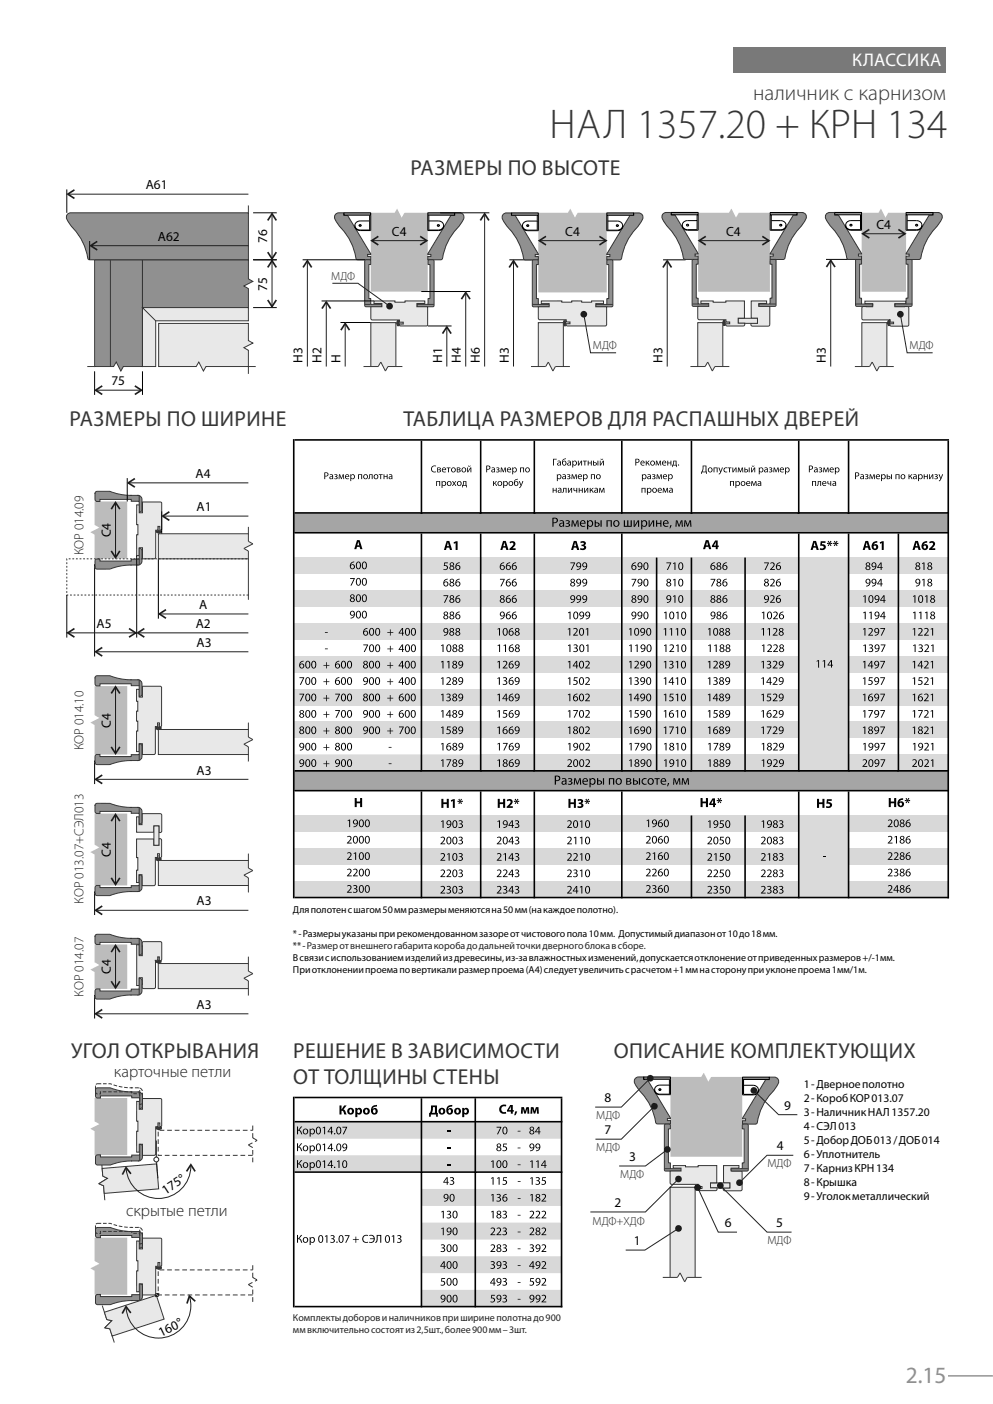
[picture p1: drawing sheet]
<svg xmlns="http://www.w3.org/2000/svg" width="210mm" height="297mm" viewBox="0 0 210 297" stroke-linecap="round" stroke-linejoin="round" font-family="sans-serif">
<defs><g id="words">
<text font-size="8.8" fill="#393536" x="116.2" y="29.3">НАЛ 1357.20 + КРН 134</text>
<text font-size="4.9" fill="#918f8f" x="191.5" y="292.7">2.15</text>
<g font-size="4.6" fill="#393536">
<text x="159.3" y="21.1">наличник с карнизом</text>
<text x="86.8" y="37">РАЗМЕРЫ ПО ВЫСОТЕ</text>
<text x="14.7" y="90.1">РАЗМЕРЫ ПО ШИРИНЕ</text>
<text x="85.3" y="90.1">ТАБЛИЦА РАЗМЕРОВ ДЛЯ РАСПАШНЫХ ДВЕРЕЙ</text>
<text x="15" y="223.8">УГОЛ ОТКРЫВАНИЯ</text>
<text x="62" y="223.8">РЕШЕНИЕ В ЗАВИСИМОСТИ</text>
<text x="129.8" y="223.8">ОПИСАНИЕ КОМПЛЕКТУЮЩИХ</text>
<text x="62" y="229.3">ОТ ТОЛЩИНЫ СТЕНЫ</text>
</g>
<text font-size="3.9" fill="#fff" x="180.2" y="14">КЛАССИКА</text>
<g font-size="3.5" fill="#231f20">
<text x="24.1" y="227.8">карточные петли</text>
<text x="26.7" y="257.2">скрытые петли</text>
</g>
<g font-size="2.8">
<text x="30.8" y="40.1">A61</text>
<text x="33.4" y="51">A62</text>
<text x="56.5" y="51.4" transform="rotate(-90 56.5 51.4)">76</text>
<text x="82.9" y="49.9">C4</text>
<text x="119.5" y="49.9">C4</text>
<text x="153.6" y="49.9">C4</text>
<text x="185.4" y="48.4">C4</text>
<text x="56.5" y="61.5" transform="rotate(-90 56.5 61.5)">75</text>
<text x="64" y="76.8" transform="rotate(-90 64 76.8)">H3</text>
<text x="68" y="76.8" transform="rotate(-90 68 76.8)">H2</text>
<text x="72" y="76.8" transform="rotate(-90 72 76.8)">H</text>
<text x="93.5" y="76.8" transform="rotate(-90 93.5 76.8)">H1</text>
<text x="97.5" y="76.8" transform="rotate(-90 97.5 76.8)">H4</text>
<text x="101.5" y="76.8" transform="rotate(-90 101.5 76.8)">H6</text>
<text x="107.6" y="76.8" transform="rotate(-90 107.6 76.8)">H3</text>
<text x="140.1" y="76.8" transform="rotate(-90 140.1 76.8)">H3</text>
<text x="174.7" y="76.8" transform="rotate(-90 174.7 76.8)">H3</text>
<text x="23.6" y="81.5">75</text>
<text x="41.3" y="101.1">A4</text>
<text x="23.4" y="113.7" transform="rotate(-90 23.4 113.7)">C4</text>
<text x="41.6" y="108.2">A1</text>
<text x="42.1" y="128.9">A</text>
<text x="20.4" y="132.9">A5</text>
<text x="41.4" y="132.9">A2</text>
<text x="41.6" y="136.9">A3</text>
<text x="23.4" y="153.9" transform="rotate(-90 23.4 153.9)">C4</text>
<text x="41.6" y="163.8">A3</text>
<text x="23.4" y="181.3" transform="rotate(-90 23.4 181.3)">C4</text>
<text x="41.6" y="191.5">A3</text>
<text x="23.4" y="206.1" transform="rotate(-90 23.4 206.1)">C4</text>
<text x="41.6" y="213.4">A3</text>
<text x="127.9" y="233.2">8</text>
<text x="127.9" y="240">7</text>
<text x="165.8" y="234.8">9</text>
<text x="133" y="245.6">3</text>
<text x="164.3" y="243.4">4</text>
<text x="35" y="252.8" transform="rotate(-33 35 252.8)">175°</text>
<text x="130" y="255.4">2</text>
<text x="134.1" y="263.4">1</text>
<text x="153.3" y="259.6">6</text>
<text x="164.1" y="259.6">5</text>
<text x="34.1" y="282.8" transform="rotate(-26 34.1 282.8)">160°</text>
</g>
<g font-size="2.8" fill="#231f20">
<text x="17.7" y="117.5" transform="rotate(-90 17.7 117.5)">КОР 014.09</text>
<text x="17.7" y="158.7" transform="rotate(-90 17.7 158.7)">КОР 014.10</text>
<text x="17.7" y="183.1" transform="rotate(-90 17.7 183.1)">3</text>
<text x="17.7" y="191.2" transform="rotate(-90 17.7 191.2)">КОР 01 .07+СЭЛ013</text>
<text x="17.7" y="210.9" transform="rotate(-90 17.7 210.9)">КОР 014.07</text>
</g>
<g font-size="2.5" fill="#231f20">
<text x="70.1" y="59.2">МДФ</text>
<text x="125.4" y="73.9">МДФ</text>
<text x="192.4" y="73.9">МДФ</text>
<text x="126.1" y="236.7">МДФ</text>
<text x="126.1" y="243.4">МДФ</text>
<text x="131.2" y="249.1">МДФ</text>
<text x="162.3" y="246.8">МДФ</text>
<text x="125.3" y="259">МДФ+ХДФ</text>
<text x="162.3" y="263.1">МДФ</text>
</g>
<g font-size="2.5">
<text x="170" y="230.2">1-Дверноеполотно</text>
<text x="170" y="233.2">2-КоробКОР01 .07</text>
<text x="186.9" y="233.2">3</text>
<text x="170" y="236.1">3-НаличникНАЛ1357.20</text>
<text x="170" y="239.1">4-СЭЛ013</text>
<text x="170" y="242.1">5-ДоборДОБ013/ДОБ014</text>
<text x="170" y="245">6-Уплотнитель</text>
<text x="170" y="248">7-КарнизКРН134</text>
<text x="170" y="251">8-Крышка</text>
<text x="170" y="253.9">9-Уголокметаллический</text>
</g>
<g font-size="2.1">
<text x="62" y="193">Дляполотенсшагом50ммразмерыменяютсяна50мм(накаждоеполотно).</text>
<text x="62" y="198.1">*-Размерыуказаныприрекомендованномзазореотчистовогопола10мм. Допустимыйдиапазонот10до18мм.</text>
<text x="62" y="200.7">**-Размеротвнешнегогабаритакоробадодальнейточкидверногоблокавсборе.</text>
<text x="62" y="203.2">Всвязисиспользованиемизделийиздревесины,из-завлажностныхизменений,допускаетсяотклонениеотприведенныхразмеров+/-1мм.</text>
<text x="62" y="205.8">Приотклонениипроемаповертикалиразмерпроема(А4)следуетувеличитьсрасчетом+1ммнасторонуприуклонепроема1мм/1м.</text>
</g>
<g font-size="2.1" fill="#231f20">
<text x="62" y="279.4">Комплектыдоборовиналичниковприширинеполотнадо900</text>
<text x="62" y="281.9">ммвключительносостоятиз2,5шт.,более900мм–3шт.</text>
</g>
</g></defs>
<path d="M200.5 291.1h9.5" fill="none" stroke="#918f8f" stroke-width=".3"/>
<path d="M182.2 45h3.6l.5-.9 1 1.9 .5-1h3.8v16.7h-9.4z" fill-rule="evenodd" fill="#bdbbbc"/>
<path d="M182.7 49.4h8.4" fill="none" stroke="#231f20" stroke-width=".21"/>
<path d="M183.8 48.5l-1.4 .9 1.4 1M190 48.5l1.4 .9-1.4 1" fill="none" stroke="#231f20" stroke-width=".36"/>
<path d="M155 10h45v5.3h-45z" fill="#7b7979"/>
<path d="M20 106.1h6.9v12.1h-6.9v-5.1l-.9-.5 1.9-1-1-.6z" fill-rule="evenodd" fill="#bdbbbc"/>
<path d="M20.2 104.1l.3-.2a10.6 10.6 0 0 1 4.5 .6l1.8 .3h2.4a.86 .86 0 0 1 .8 .8v2.3l-.2 .3-.4 .1v-2.3h-1.6v-.4h-6.7v.5h-.7l-.3-.5z" fill-rule="evenodd" fill="#918f8f" stroke="#393536" stroke-width=".21"/>
<path d="M29.4 104.8v1.2" fill="none" stroke="#393536" stroke-width=".21"/>
<path d="M141.8 227.8h6.5l.5-.9 1 1.9 .6-1h6.6v16.9h-15.2z" fill-rule="evenodd" fill="#bdbbbc"/>
<path d="M147.1 250.6h.5v.5l.6 .1-.1-.3 .1 .3-.1 .3 .1-.3-.6 .1v.6h-.5l-.2-.6z" fill-rule="evenodd" fill="#393536"/>
<g fill="#e9e8e8" stroke="#393536" stroke-width=".21">
<path d="M153 246.6h3.3v.5h-1.7v.6h2.3v3.9l-.1 .2-3.5 .1-.3-.2-.1-.4h1.4v-1.1h-1.3z" fill-rule="evenodd"/>
<path d="M150.3 250.2h4v1.1h-4z" fill-rule="evenodd"/>
</g>
<path d="M141.7 251.2h5.3v19h-1.7l-.5 1-1-1.9-.5 .9h-1.6z" fill-rule="evenodd" fill="#e9e8e8"/>
<path d="M140.2 270.2h3.1l.5-.9 1 1.9 .5-1h3.1M141.7 270.2v-19h5.3v19" fill="none" stroke="#393536" stroke-width=".21"/>
<path d="M20 172.1h6.9v15.2h-6.9v-6.5l-.9-.6 1.9-.9-1-.6z" fill-rule="evenodd" fill="#bdbbbc"/>
<path d="M28.9 145.8h.5v1.7h.7v-2.3h3.7l.4 .2v8.1l-.2 .2-.3 .1v-.9h-.4v.8h-.4v5.6l-.4 .3h-2.4v-2.3h-.7v1.7h-.5v-4.3h.2v-2.2h-.2v-2.1h.2v-2.1h-.2z" fill-rule="evenodd" fill="#e9e8e8" stroke="#393536" stroke-width=".21"/>
<path d="M20 145.1h6.9v14.5h-6.9v-6.2l-.9-.6 1.9-.9-1-.6z" fill-rule="evenodd" fill="#bdbbbc"/>
<path d="M24.4 145.6v13.5" fill="none" stroke="#231f20" stroke-width=".21"/>
<path d="M23.5 158l.9 1.4 .9-1.4M23.5 146.7l.9-1.4 .9 1.4" fill="none" stroke="#231f20" stroke-width=".36"/>
<path d="M33.3 153.3l.2-.2 .3 .2-.3-.1 .1 .5 .6 .1v.5l-.7 .2-.6-.2v-.5l.6-.1v-.5z" fill-rule="evenodd" fill="#393536"/>
<path d="M24.4 106.6v11.1" fill="none" stroke="#231f20" stroke-width=".21"/>
<path d="M23.5 116.5l.9 1.4 .9-1.4M23.5 107.7l.9-1.4 .9 1.4" fill="none" stroke="#231f20" stroke-width=".36"/>
<path d="M33.3 111.7l.3-.2 .3 .2-.3-.1 .1 .5 .5 .1v.5l-.6 .2-.7-.2v-.5l.6-.2 .1-.4z" fill-rule="evenodd" fill="#393536"/>
<g fill="#e9e8e8" stroke="#393536" stroke-width=".21">
<path d="M28.9 106.8h.5v1.7h.7v-2.3h3.8l.3 .2v5.5l-.1 .2-.3 .1v-.8h-.4v.8h-.5v5.7l-.1 .3h-2.7v-2.3h-.7v1.6h-.5v-4.4h.3v-2.1h-.3z" fill-rule="evenodd"/>
<path d="M30.1 55.1h2.8v22.4h-2.8z" fill-rule="evenodd"/>
</g>
<path d="M20 119.3v19.6M26.9 101.1v5M34.2 108.2v5" fill="none" stroke="#000" stroke-width=".21"/>
<path d="M27.4 102.1h25.1M34.7 109.2h17.8M20.5 137.9h32" fill="none" stroke="#231f20" stroke-width=".21"/>
<path d="M28.5 101.2l-1.4 .9 1.4 1M35.8 108.3l-1.4 .9 1.4 .9M21.6 137l-1.4 .9 1.4 .9" fill="none" stroke="#231f20" stroke-width=".36"/>
<path d="M33.5 112.9h19v1.6l1 .5-1.9 1 .9 .6v1.6h-19z" fill-rule="evenodd" fill="#e9e8e8"/>
<path d="M52.5 111.5v3l1 .5-1.9 1 .9 .6v10.3M52.6 112.9h-19.1v5.3h19.1" fill="none" stroke="#393536" stroke-width=".21"/>
<path d="M33.5 118.2v12.7" fill="none" stroke="#000" stroke-width=".21"/>
<path d="M34 129.9h18.5" fill="none" stroke="#231f20" stroke-width=".21"/>
<path d="M35.1 129l-1.4 .9 1.4 .9" fill="none" stroke="#231f20" stroke-width=".36"/>
<path d="M20 55h10.1v22.5h-4l-.5 1-1-1.9-.6 .9h-4z" fill-rule="evenodd" fill="#918f8f" stroke="#393536" stroke-width=".21"/>
<path d="M18.5 77.5h1.5M54.1 77.5h-1.6v1.6" fill="none" stroke="#393536" stroke-width=".21"/>
<path d="M53.5 55h5M20 78.5v5M30.1 78.5v5M53.5 65.1h5" fill="none" stroke="#000" stroke-width=".21"/>
<path d="M57.5 55.4v9.2M20.5 82.5h9.1" fill="none" stroke="#231f20" stroke-width=".21"/>
<path d="M56.6 56.6l.9-1.4 .9 1.4M56.6 63.5l.9 1.4 .9-1.4M21.6 81.6l-1.4 .9 1.4 .9M28.5 81.6l1.4 .9-1.4 .9" fill="none" stroke="#231f20" stroke-width=".36"/>
<path d="M33.3 237.9l.3-.2 .3 .2-.3-.1 .1 .5 .5 .1v.5l-.6 .2-.7-.2v-.5l.6-.2 .1-.4z" fill-rule="evenodd" fill="#393536"/>
<path d="M52.5 242.2l1.9-1M53.5 240.7l.9 .5M53.5 242.8l-1-.6M53.5 245.9v-3.1M53.5 240.7v-3.1M53.5 244.4h-20v-5.3h20" fill="none" stroke="#393536" stroke-width=".21" stroke-dasharray="1 .6" stroke-linecap="butt"/>
<path d="M21.5 245.7l.2 3.1 1 .5-1.8 1.1 1 .4 .3 3.1" fill="none" stroke="#393536" stroke-width=".21"/>
<path d="M21.6 247.2l11.5-1 .5 5.3-11.6 1-.1-1.7-1-.4 1.8-1.1-1-.5z" fill-rule="evenodd" fill="#e6e6e6" stroke="#393536" stroke-width=".21"/>
<path d="M20.5 164.9h32M40.4 246.7a6.9 6.9 0 0 1-6.6 6.8 6.9 6.9 0 0 1-7.1-6.2" fill="none" stroke="#231f20" stroke-width=".21"/>
<path d="M21.6 163.9l-1.4 1 1.4 .9M27.7 248.3l-1-1.3-.8 1.5M39.5 247.8l.9-1.4 .9 1.4" fill="none" stroke="#231f20" stroke-width=".36"/>
<path d="M20 160.9v5" fill="none" stroke="#000" stroke-width=".21"/>
<path d="M33.5 154.3h19v1.6l1 .6-1.9 .9 .9 .6v1.6h-19z" fill-rule="evenodd" fill="#e9e8e8"/>
<path d="M52.5 152.9v3l1 .6-1.9 .9 .9 .6v3.1M52.6 154.3h-19.1v5.3h19.1" fill="none" stroke="#393536" stroke-width=".21"/>
<path d="M24.4 172.6v14.2" fill="none" stroke="#231f20" stroke-width=".21"/>
<path d="M23.5 173.7l.9-1.4 .9 1.4M23.5 185.7l.9 1.4 .9-1.4" fill="none" stroke="#231f20" stroke-width=".36"/>
<path d="M33.3 181l.2-.2 .3 .2-.3-.1 .1 .5 .6 .1v.5l-.7 .2-.6-.2v-.5l.6-.1v-.5z" fill-rule="evenodd" fill="#393536"/>
<path d="M33.5 182h19v1.6l1 .6-1.9 .9 .9 .6v1.6h-19z" fill-rule="evenodd" fill="#e9e8e8"/>
<path d="M52.5 180.6v3l1 .6-1.9 .9 .9 .6v3.1M52.6 182h-19.1v5.3h19.1" fill="none" stroke="#393536" stroke-width=".21"/>
<path d="M30.1 55h22.4v4l1 .5-1.9 1 .9 .6v4h-22.4z" fill-rule="evenodd" fill="#918f8f" stroke="#393536" stroke-width=".21"/>
<g fill="#e9e8e8" stroke="#393536" stroke-width=".21">
<path d="M30.1 65.1h22.4v2.8h-19.6z" fill-rule="evenodd"/>
<path d="M28.9 177.5h3.6v1.3h1.1v-1.4h.3l.3 .3-.1 3.6-.4 .2v-.9h-.4v.8h-.4v5.6l-.2 .3-2.7 .1v-2.4h-.6v1.7h-.5v-2.6h.2v-2.7h-.2z" fill-rule="evenodd"/>
<path d="M28.9 172.8h.5v1.7h.6v-2.4l4 .1 .2 .3v3.5l-.6 .1v-1.4h-1.1v1.3h-3.6z" fill-rule="evenodd"/>
<path d="M32.5 174.7h1.1v4.1h-1.1z" fill-rule="evenodd"/>
</g>
<path d="M20 188.6v5" fill="none" stroke="#000" stroke-width=".21"/>
<path d="M20.5 192.6h32" fill="none" stroke="#231f20" stroke-width=".21"/>
<path d="M21.6 191.7l-1.4 .9 1.4 .9" fill="none" stroke="#231f20" stroke-width=".36"/>
<path d="M20 232.3h6.9v12h-6.9v-5l-.9-.5 1.9-1-1-.6z" fill-rule="evenodd" fill="#bdbbbc"/>
<path d="M28.9 233h.5v1.7h.7v-2.3h3.8l.3 .2v5.5l-.1 .1-.3 .1v-.8h-.4v.8h-.5v5.7l-.1 .3-2.7 .1v-2.3h-.7v1.6h-.5v-4.4h.3v-2.1h-.3z" fill-rule="evenodd" fill="#e9e8e8" stroke="#393536" stroke-width=".21"/>
<g fill="none" stroke="#231f20" stroke-width=".21">
<path d="M33.1 241.3v3.5M33.1 245.8l.3 3.5"/>
<circle cx="33.1" cy="245.3" r=".52"/>
</g>
<path d="M20.2 118.4l-.1 1.6 .2 .3 .2 .1a10.6 10.6 0 0 0 4.5-.6l1.8-.2 2.4-.1a.86 .86 0 0 0 .8-.8v-2.3l-.2-.3-.2-.1h-.2v2.3h-1.6v.4h-6.7v-.5z" fill-rule="evenodd" fill="#918f8f" stroke="#393536" stroke-width=".21"/>
<path d="M29.4 118.3v1.3" fill="none" stroke="#393536" stroke-width=".21"/>
<path d="M28.9 117.5v17.4" fill="none" stroke="#000" stroke-width=".21"/>
<path d="M29.4 133.9h23.1" fill="none" stroke="#231f20" stroke-width=".21"/>
<path d="M30.5 133l-1.4 .9 1.4 .9" fill="none" stroke="#231f20" stroke-width=".36"/>
<path d="M20.2 143.1l.3-.2a10.6 10.6 0 0 1 4.5 .6l1.8 .3h2.4a.85 .85 0 0 1 .8 .8v2.3l-.2 .3-.4 .1v-2.3h-1.6v-.4h-6.7v.5h-.7l-.3-.5z" fill-rule="evenodd" fill="#918f8f" stroke="#393536" stroke-width=".21"/>
<path d="M29.4 143.8v1.2" fill="none" stroke="#393536" stroke-width=".21"/>
<path d="M20.2 159.7l-.1 1.7 .2 .3h.2a10.6 10.6 0 0 0 4.5-.5l1.8-.3h2.4a.86 .86 0 0 0 .8-.9v-2.2l-.2-.3-.2-.1h-.2v2.2h-1.6v.4h-6.7v-.4z" fill-rule="evenodd" fill="#918f8f" stroke="#393536" stroke-width=".21"/>
<path d="M29.4 159.6v1.3" fill="none" stroke="#393536" stroke-width=".21"/>
<path d="M20.2 170.1l.3-.2a10.6 10.6 0 0 1 4.5 .6l1.8 .3h2.4a.86 .86 0 0 1 .8 .8v2.3l-.2 .3-.4 .1v-2.3h-1.6v-.4h-6.7v.5h-.7l-.3-.5z" fill-rule="evenodd" fill="#918f8f" stroke="#393536" stroke-width=".21"/>
<path d="M29.4 170.8v1.2" fill="none" stroke="#393536" stroke-width=".21"/>
<path d="M20.2 187.5l-.1 1.6 .2 .3 .2 .1a10.6 10.6 0 0 0 4.5-.6l1.8-.3h2.4a.86 .86 0 0 0 .8-.8v-2.3l-.2-.3-.2-.1h-.2v2.3h-1.6v.4h-6.7v-.5z" fill-rule="evenodd" fill="#918f8f" stroke="#393536" stroke-width=".21"/>
<path d="M29.4 187.4v1.2" fill="none" stroke="#393536" stroke-width=".21"/>
<path d="M20.3 230.3l.3-.2a10.6 10.6 0 0 1 4.5 .6l1.8 .2 2.4 .1a.85 .85 0 0 1 .8 .7v2.4l-.2 .3-.4 .1v-2.3h-1.6v-.4h-6.7v.5l-.7-.1-.3-.4z" fill-rule="evenodd" fill="#918f8f" stroke="#393536" stroke-width=".21"/>
<path d="M29.5 231v1.2" fill="none" stroke="#393536" stroke-width=".21"/>
<path d="M20.3 244.4l-.1 1.7 .2 .3h.2a10.6 10.6 0 0 0 4.5-.5l1.8-.3h2.4a.85 .85 0 0 0 .8-.8v-2.3l-.2-.3-.2-.1h-.2v2.2h-1.6v.4h-6.7v-.4z" fill-rule="evenodd" fill="#918f8f" stroke="#393536" stroke-width=".21"/>
<path d="M23.3 55v22.5M29.5 244.3v1.3" fill="none" stroke="#393536" stroke-width=".21"/>
<path d="M33.6 68.4h18.9v3.6l1 .6-1.9 .9 .9 .6v3.4h-8.9l-.6 1-1-1.9-.5 .9h-7.9z" fill-rule="evenodd" fill="#e9e8e8" stroke="#393536" stroke-width=".21"/>
<path d="M134.5 228l.6-.2h1v.5h.8l4.9 8.2v.1h-.7v.4h.7v.8h-2.8l-.3-.2a13.1 13.1 0 0 0-3.7-7.2l-.6-.8a1.08 1.08 0 0 1 .1-1.6z" fill-rule="evenodd" fill="#918f8f" stroke="#333" stroke-width=".21"/>
<g fill="none" stroke="#000" stroke-width=".21">
<path d="M139.3 230.6l.3-.2 .2 .2M141.6 229.5h-2a.97 .97 0 0 0-1.2 1 .97 .97 0 0 0 1.2 1h2v-3.2h.2v3.3h-2.5a.99 .99 0 0 1-.9-1.1"/>
<circle cx="139.5" cy="230.5" r=".21"/>
</g>
<path d="M136.1 227.8h5.7v.5h-5.7z" fill-rule="evenodd" fill="#918f8f" stroke="#000" stroke-width=".21"/>
<path d="M161.9 228.4h.8v-.5h1.1a.99 .99 0 0 1 .9 .6 .99 .99 0 0 1-.3 1.1l-.3 .4a15.1 15.1 0 0 0-3.8 6.7l-.1 .8-.3 .2-2.9 .1v-.7h.7v-.4h-.7v-.2z" fill-rule="evenodd" fill="#918f8f" stroke="#333" stroke-width=".21"/>
<g fill="none" stroke="#000" stroke-width=".21">
<path d="M157.2 229.6h2.1a.97 .97 0 0 1 1.1 .9 .97 .97 0 0 1-1.1 1h-2.1v-3.1h-.2v3.2h2.5a.99 .99 0 0 0 .9-1.1M159.1 230.6l.2-.1 .2 .1"/>
<circle cx="159.3" cy="230.6" r=".21"/>
</g>
<path d="M157 227.9h5.7v.4h-5.7z" fill-rule="evenodd" fill="#918f8f" stroke="#000" stroke-width=".21"/>
<path d="M159.4 230.7l5.3 5.1h3.9" fill="none" stroke="#231f20" stroke-width=".21"/>
<circle cx="159.4" cy="230.7" r=".71" fill="#231f20"/>
<path d="M78.4 45h5l.6-.9 .9 1.9 .6-1h5v16.7h-12.1z" fill-rule="evenodd" fill="#bdbbbc"/>
<path d="M71.1 45.2l.6-.2h1v.5h.8l4.9 8.2v.1h-.7v.4h.7v.8h-2.7l-.4-.2a13.1 13.1 0 0 0-3.7-7.2l-.5-.8a1.08 1.08 0 0 1 0-1.6z" fill-rule="evenodd" fill="#918f8f" stroke="#333" stroke-width=".21"/>
<g fill="none" stroke="#000" stroke-width=".21">
<path d="M75.9 47.8l.3-.2 .2 .2M78.2 46.7h-2a.97 .97 0 0 0-1.2 1 .97 .97 0 0 0 1.2 1h2v-3.2h.2v3.3h-2.5a.99 .99 0 0 1-.9-1.1"/>
<circle cx="76.2" cy="47.7" r=".21"/>
</g>
<path d="M72.7 45h5.7v.5h-5.7z" fill-rule="evenodd" fill="#999" stroke="#000" stroke-width=".21"/>
<path d="M147.6 45h6.6l.5-.9 1 1.9 .5-1h6.6v16.7h-15.2z" fill-rule="evenodd" fill="#bdbbbc"/>
<path d="M148.1 50.9h14.2" fill="none" stroke="#231f20" stroke-width=".21"/>
<path d="M149.3 50l-1.4 .9 1.4 .9M161.2 50l1.4 .9-1.4 .9" fill="none" stroke="#231f20" stroke-width=".36"/>
<path d="M152.9 67.7h.5l.1 .5 .5 .1-.1-.3 .2 .3-.2 .3 .1-.3-.5 .1-.1 .6h-.5l-.2-.6z" fill-rule="evenodd" fill="#393536"/>
<g fill="#e9e8e8" stroke="#393536" stroke-width=".21">
<path d="M158.9 63.7h3.2v.5h-1.6v.6h2.3v3.9l-.1 .2-3.6 .1-.3-.2v-.4h1.4v-1.1h-1.3z" fill-rule="evenodd"/>
<path d="M156.1 67.3h4.1v1.1h-4.1z" fill-rule="evenodd"/>
</g>
<path d="M113.8 45h6.3l.5-.9 1 1.9 .6-1h6.1v16.9h-14.5z" fill-rule="evenodd" fill="#bdbbbc"/>
<path d="M114.3 50.9h13.6" fill="none" stroke="#231f20" stroke-width=".21"/>
<path d="M115.5 50l-1.4 .9 1.4 .9M126.8 50l1.4 .9-1.4 .9" fill="none" stroke="#231f20" stroke-width=".36"/>
<path d="M119.2 67.7h.5v.6l.6 .1-.1-.3 .1 .2-.1 .3 .1-.2-.6 .1v.5h-.5l-.2-.6z" fill-rule="evenodd" fill="#393536"/>
<path d="M78.9 50.9h11.1" fill="none" stroke="#231f20" stroke-width=".21"/>
<path d="M80 50l-1.4 .9 1.4 .9M88.9 50l1.4 .9-1.4 .9" fill="none" stroke="#231f20" stroke-width=".36"/>
<path d="M84 67.7h.5v.6h.6l-.1-.2 .1 .2-.1 .3 .1-.2h-.6v.6h-.5l-.2-.6z" fill-rule="evenodd" fill="#393536"/>
<path d="M64 55h13.1M90.5 69h5" fill="none" stroke="#000" stroke-width=".21"/>
<path d="M65 55.4v22.1M94.5 69.4v8.1" fill="none" stroke="#231f20" stroke-width=".21"/>
<path d="M64.1 56.6l.9-1.4 .9 1.4M93.6 70.6l.9-1.4 .9 1.4" fill="none" stroke="#231f20" stroke-width=".36"/>
<path d="M78.4 68.3h5.3v9.2h-1.7l-.5 1-1-1.9-.5 .9h-1.6z" fill-rule="evenodd" fill="#e9e8e8"/>
<path d="M76.9 77.5h3.1l.5-.9 1 1.9 .5-1h3.1M78.4 77.6v-9.3h5.3v9.3" fill="none" stroke="#393536" stroke-width=".21"/>
<path d="M107.7 55h4.8M72 68.2h6.4" fill="none" stroke="#000" stroke-width=".21"/>
<path d="M108.6 55.5v22M73 68.7v8.8" fill="none" stroke="#231f20" stroke-width=".21"/>
<path d="M107.7 56.6l.9-1.4 .9 1.4M72.1 69.8l.9-1.4 .9 1.4" fill="none" stroke="#231f20" stroke-width=".36"/>
<path d="M95.4 45.5h.8v-.5h1a.99 .99 0 0 1 .9 .7 .99 .99 0 0 1-.3 1.1l-.2 .4a15.6 15.6 0 0 0-3.7 5.9l-.3 1.5-.2 .3-2.9 .1v-.8h.6v-.4h-.6v-.1z" fill-rule="evenodd" fill="#918f8f" stroke="#333" stroke-width=".21"/>
<g fill="none" stroke="#000" stroke-width=".21">
<path d="M90.7 46.7h2a.97 .97 0 0 1 1.1 1 .97 .97 0 0 1-1.1 1h-2v-3.2h-.2v3.3h2.4a.99 .99 0 0 0 .9-1.1M92.5 47.8l.2-.2 .2 .2"/>
<circle cx="92.7" cy="47.7" r=".21"/>
</g>
<path d="M90.5 45h5.6v.5h-5.6z" fill-rule="evenodd" fill="#999" stroke="#000" stroke-width=".21"/>
<path d="M93.1 45h10.4" fill="none" stroke="#000" stroke-width=".21"/>
<path d="M102.5 45.5v32" fill="none" stroke="#231f20" stroke-width=".21"/>
<path d="M101.6 46.6l.9-1.4 .9 1.4" fill="none" stroke="#231f20" stroke-width=".36"/>
<path d="M113.8 68.3h5.3v9.2h-1.6l-.6 1-.9-1.9-.6 .9h-1.6z" fill-rule="evenodd" fill="#e9e8e8"/>
<path d="M112.3 77.5h3.1l.6-.9 .9 1.9 .6-1h3M113.8 77.6v-9.3h5.3v9.3" fill="none" stroke="#393536" stroke-width=".21"/>
<path d="M147.6 68.3h5.3v9.2h-1.7l-.6 1-.9-1.9-.6 .9h-1.5z" fill-rule="evenodd" fill="#e9e8e8"/>
<path d="M146 77.5h3.1l.6-.9 .9 1.9 .6-1h3M147.6 77.6v-9.3h5.3v9.3" fill="none" stroke="#393536" stroke-width=".21"/>
<path d="M106.5 45.2l.6-.2h1v.6h.8l4.9 8.1v.1h-.6v.5h.6v.7h-2.7l-.3-.2a13.1 13.1 0 0 0-3.8-7.2l-.5-.8a1.08 1.08 0 0 1 0-1.6z" fill-rule="evenodd" fill="#918f8f" stroke="#333" stroke-width=".21"/>
<g fill="none" stroke="#000" stroke-width=".21">
<path d="M111.4 47.8l.2-.2 .2 .2M113.6 46.8h-2a.97 .97 0 0 0-1.1 .9 .97 .97 0 0 0 1.1 1h2v-3.1h.2v3.2h-2.4a.99 .99 0 0 1-.9-1.1"/>
<circle cx="111.6" cy="47.7" r=".21"/>
</g>
<path d="M108.2 45h5.6v.5h-5.6z" fill-rule="evenodd" fill="#999" stroke="#000" stroke-width=".21"/>
<path d="M133.2 45.6h.8v-.6h1.1a.99 .99 0 0 1 .9 .7 .99 .99 0 0 1-.3 1.1l-.3 .4a15.6 15.6 0 0 0-3.6 5.9l-.3 1.5-.3 .3-2.9 .1v-.7h.7v-.5h-.7v-.1z" fill-rule="evenodd" fill="#918f8f" stroke="#333" stroke-width=".21"/>
<g fill="none" stroke="#000" stroke-width=".21">
<path d="M128.5 46.8h2.1a.97 .97 0 0 1 1.1 .9 .97 .97 0 0 1-1.1 1h-2.1v-3.1h-.2v3.2h2.5a.99 .99 0 0 0 .9-1.1M130.3 47.8l.3-.2 .2 .2"/>
<circle cx="130.6" cy="47.7" r=".21"/>
</g>
<path d="M128.3 45h5.7v.5h-5.7z" fill-rule="evenodd" fill="#999" stroke="#000" stroke-width=".21"/>
<path d="M140.2 55h4.8" fill="none" stroke="#000" stroke-width=".21"/>
<path d="M141.1 55.5v22" fill="none" stroke="#231f20" stroke-width=".21"/>
<path d="M140.2 56.6l.9-1.4 .9 1.4" fill="none" stroke="#231f20" stroke-width=".36"/>
<path d="M140.3 45.1l.6-.2h1v.6h.8l4.9 8.1v.1h-.6v.5h.6v.7h-2.7l-.3-.2a13.1 13.1 0 0 0-3.8-7.2l-.5-.8a1.08 1.08 0 0 1 0-1.6z" fill-rule="evenodd" fill="#918f8f" stroke="#333" stroke-width=".21"/>
<g fill="none" stroke="#000" stroke-width=".21">
<path d="M145.2 47.7l.2-.2 .2 .2M147.4 46.7h-2a.97 .97 0 0 0-1.1 .9 .97 .97 0 0 0 1.1 1h2v-3.1h.2v3.2h-2.4a.99 .99 0 0 1-.9-1.1"/>
<circle cx="145.4" cy="47.6" r=".21"/>
</g>
<path d="M142 44.9h5.6v.5h-5.6z" fill-rule="evenodd" fill="#918f8f" stroke="#000" stroke-width=".21"/>
<path d="M167.8 45.5h.8v-.5h1a.99 .99 0 0 1 .9 .6 .99 .99 0 0 1-.3 1.1l-.2 .4a15.6 15.6 0 0 0-3.6 5.9l-.4 1.6-.2 .2-2.9 .1v-.7h.6v-.4h-.6v-.2z" fill-rule="evenodd" fill="#918f8f" stroke="#333" stroke-width=".21"/>
<g fill="none" stroke="#000" stroke-width=".21">
<path d="M163.1 46.7h2a.97 .97 0 0 1 1.1 .9 .97 .97 0 0 1-1.1 1h-2v-3.1h-.2v3.2h2.4a.99 .99 0 0 0 .9-1.1M164.9 47.7l.2-.1 .2 .1"/>
<circle cx="165.1" cy="47.6" r=".21"/>
</g>
<path d="M162.9 45h5.6v.4h-5.6z" fill-rule="evenodd" fill="#918f8f" stroke="#000" stroke-width=".21"/>
<path d="M77.2 55h.9l.3 .2v.8h-.4v7.2h.4v1.2h2.4v.3l-.3 .2h-3.1l-.3-.2z" fill-rule="evenodd" fill="#918f8f" stroke="#393536" stroke-width=".21"/>
<path d="M77.1 64.4h1.3" fill="none" stroke="#393536" stroke-width=".21"/>
<path d="M90.6 55h1l.2 .2v9.5l-.3 .2h-3.1l-.2-.2v-.3h2.3v-1.2h.4v-7.2h-.4z" fill-rule="evenodd" fill="#918f8f" stroke="#393536" stroke-width=".21"/>
<path d="M90.5 64.4h1.3" fill="none" stroke="#393536" stroke-width=".21"/>
<path d="M128.4 55h1l.2 .2v9.5l-.3 .2h-3.1l-.2-.2v-.3h2.3v-1.2h.4v-7.2h-.4z" fill-rule="evenodd" fill="#918f8f" stroke="#393536" stroke-width=".21"/>
<path d="M128.3 64.4h1.3" fill="none" stroke="#393536" stroke-width=".21"/>
<path d="M112.6 55.1l1-.1 .2 .2v.8h-.4v7.2h.4v1.2h2.4v.3l-.2 .2h-3.2l-.2-.2z" fill-rule="evenodd" fill="#918f8f" stroke="#393536" stroke-width=".21"/>
<path d="M112.6 64.4h1.2" fill="none" stroke="#393536" stroke-width=".21"/>
<path d="M162.9 54.9h1l.2 .2v9.5l-.2 .2h-3.2l-.2-.2v-.3h2.4v-1.2h.4v-7.2h-.4z" fill-rule="evenodd" fill="#918f8f" stroke="#393536" stroke-width=".21"/>
<path d="M162.9 64.3h1.2" fill="none" stroke="#393536" stroke-width=".21"/>
<path d="M146.4 55l1-.1 .2 .2v.8h-.4v7.2h.4v1.2h2.4v.3l-.2 .2h-3.2l-.2-.2z" fill-rule="evenodd" fill="#918f8f" stroke="#393536" stroke-width=".21"/>
<path d="M146.4 64.3h1.2" fill="none" stroke="#393536" stroke-width=".21"/>
<path d="M68 63.7h11.1M89.1 61.7h10.4" fill="none" stroke="#000" stroke-width=".21"/>
<path d="M69 64.2v13.3M98.5 62.2v15.3" fill="none" stroke="#231f20" stroke-width=".21"/>
<path d="M68.1 65.3l.9-1.4 .9 1.4M97.6 63.3l.9-1.4 .9 1.4" fill="none" stroke="#231f20" stroke-width=".36"/>
<g fill="#e9e8e8" stroke="#393536" stroke-width=".21">
<path d="M114.5 63.7h4.3v.2h2.1v-.2h2.1v.2h2.1v-.2h2.5v.5h-1.6v.7h2.3l-.1 3.9-.3 .2h-7.9l-.3-.2v-.3h.8v-.4h-.7v-.5h-5.8l-.2-.3v-2.4h2.3v-.7h-1.6z" fill-rule="evenodd"/>
<path d="M79.1 63.7h4.4v.2h2.2v-.2h4.1v.5h-1.6v.7h2.2v3.8l-.2 .3h-5.5l-.1-.1-.1-.3h.8v-.4h-.8v-.5l-5.9-.1-.2-.2v-2.5h2.4v-.7h-1.7z" fill-rule="evenodd"/>
<path d="M148.2 63.7h2.6v.2h2.7v-.2h3.9v3.6h-1.3v1.1h1.4l-.1 .5h-3.8l-.1-.4h.8v-.4h-.8v-.5h-5.8l-.1-.3v-2.5h2.3v-.6h-1.7z" fill-rule="evenodd"/>
</g>
<path d="M53.5 55h5M53.5 45h5" fill="none" stroke="#000" stroke-width=".21"/>
<path d="M57.5 45.5v9" fill="none" stroke="#231f20" stroke-width=".21"/>
<path d="M56.6 46.6l.9-1.4 .9 1.4M56.6 53.3l.9 1.4 .9-1.4" fill="none" stroke="#231f20" stroke-width=".36"/>
<path d="M157.1 237.8h.9l.2 .3v9.4l-.2 .2h-3.2l-.2-.2v-.3h2.4v-1.2h.4v-7.2h-.4z" fill-rule="evenodd" fill="#918f8f" stroke="#393536" stroke-width=".21"/>
<path d="M157 247.2h1.2" fill="none" stroke="#393536" stroke-width=".21"/>
<path d="M140.6 237.9l.9-.1 .3 .2v.8h-.4v7.2h.4v1.2h2.3v.3l-.2 .2h-3.1l-.3-.1z" fill-rule="evenodd" fill="#918f8f" stroke="#393536" stroke-width=".21"/>
<path d="M140.5 247.2h1.3" fill="none" stroke="#393536" stroke-width=".21"/>
<path d="M142.4 246.6h2.6v.2h2.6v-.2h4v3.6h-1.3v1.1h1.4l-.1 .5h-3.8l-.2-.4h.9v-.4h-.8v-.5h-5.8l-.2-.3v-2.5h2.3v-.6h-1.6z" fill-rule="evenodd" fill="#e9e8e8" stroke="#393536" stroke-width=".21"/>
<path d="M147.5 251.2l4.4 9.4h4" fill="none" stroke="#231f20" stroke-width=".21"/>
<circle cx="147.5" cy="251.2" r=".71" fill="#231f20"/>
<path d="M52.5 43.5v1.5" fill="none" stroke="#393536" stroke-width=".21"/>
<path d="M14.4 45.2l.6-.2h37.5v10h-33.5l-.4-.2a13.1 13.1 0 0 0-3.7-7.2l-.6-.8a1.08 1.08 0 0 1 .1-1.6z" fill-rule="evenodd" fill="#918f8f" stroke="#333" stroke-width=".21"/>
<path d="M14.1 40.1v4.9M19 51v4" fill="none" stroke="#000" stroke-width=".21"/>
<path d="M14.6 41.1h37.9M19.4 52h33.1" fill="none" stroke="#231f20" stroke-width=".21"/>
<path d="M15.7 40.2l-1.4 .9 1.4 .9M20.6 51.1l-1.4 .9 1.4 .9" fill="none" stroke="#231f20" stroke-width=".36"/>
<path d="M20.3 229.4l.3-.1h2.7l2.8 .7 3.2 .1a.85 .85 0 0 1 .8 .9v2.2l-.2 .3-.4 .1v-2.2h-1.6v-.4h-6.7v.4h-.6l-.4-.4v-1.3zM29.5 231.4v-1.3" fill="none" stroke="#393536" stroke-width=".21" stroke-dasharray=".8 .4" stroke-linecap="butt"/>
<path d="M33.3 267.4l.3-.1 .3 .1-.3-.1 .1 .5 .5 .1v.5l-.6 .2-.7-.2v-.5l.6-.1 .1-.5z" fill-rule="evenodd" fill="#393536"/>
<path d="M52.5 271.7l1.9-.9M53.5 270.2l.9 .6M53.5 272.3l-1-.6M53.5 275.4v-3.1M53.5 270.2v-3M53.5 273.9h-20v-5.3h20" fill="none" stroke="#393536" stroke-width=".21" stroke-dasharray="1 .6" stroke-linecap="butt"/>
<path d="M20 261.8h6.9v12.1h-6.9v-5.1l-.9-.5 1.9-1-1-.5z" fill-rule="evenodd" fill="#bdbbbc"/>
<path d="M28.9 262.5h.5v1.7h.7v-2.3h3.8l.3 .2v5.5l-.1 .2-.3 .1v-.8h-.4v.8h-.5v5.7l-.1 .3h-2.7v-2.3h-.7v1.7h-.5v-4.5h.3v-2.1h-.3z" fill-rule="evenodd" fill="#e9e8e8" stroke="#393536" stroke-width=".21"/>
<path d="M20.3 274l-.1 1.6 .2 .3 .2 .1a10.6 10.6 0 0 0 4.5-.6l1.8-.2 2.4-.1a.85 .85 0 0 0 .8-.7v-2.4l-.2-.3-.2-.1h-.2v2.3h-1.6v.4h-6.7v-.5z" fill-rule="evenodd" fill="#918f8f" stroke="#393536" stroke-width=".21"/>
<path d="M29.5 273.9v1.2" fill="none" stroke="#393536" stroke-width=".21"/>
<path d="M20.3 259.8l.3-.1a10.6 10.6 0 0 1 4.5 .5l1.8 .3h2.4a.85 .85 0 0 1 .8 .9v2.2l-.2 .3-.4 .1v-2.2h-1.6v-.4h-6.7v.4h-.7l-.3-.4z" fill-rule="evenodd" fill="#918f8f" stroke="#393536" stroke-width=".21"/>
<path d="M21.6 276.2l1 2.9 1.1 .3-1.5 1.5 1 .2 1 2.9M29.5 260.5v1.3" fill="none" stroke="#393536" stroke-width=".21"/>
<path d="M20.3 258.9l.3-.1h2.7l2.8 .7 3.2 .1a.85 .85 0 0 1 .8 .9v2.3l-.2 .3-.4 .1v-2.3h-1.6v-.4h-6.7v.4h-.6l-.4-.3v-1.4zM29.5 260.9v-1.3" fill="none" stroke="#393536" stroke-width=".21" stroke-dasharray=".8 .4" stroke-linecap="butt"/>
<path d="M22.1 277.6l11-3.6 1.6 5-11 3.6-.5-1.5-1-.2 1.5-1.5-1.1-.3z" fill-rule="evenodd" fill="#e9e8e8" stroke="#393536" stroke-width=".21"/>
<g fill="none" stroke="#231f20" stroke-width=".21">
<path d="M123.5 66.5l1.4 8.1h5.4M14.6 133.9h13.8M33.7 273.5l-.9 .8M40.1 274.4a6.9 6.9 0 0 1-5.5 8.6 6.9 6.9 0 0 1-7.9-6.3"/>
<circle cx="33.3" cy="273.9" r=".33"/>
</g>
<path d="M15.7 133l-1.4 .9 1.4 .9M27.3 133l1.4 .9-1.4 .9M27.7 277.7l-1-1.3-.9 1.5M41.3 275.3l-1.2-1.1-.6 1.5" fill="none" stroke="#231f20" stroke-width=".36"/>
<path d="M52.5 125.9h-38.4v-7.7h38.4" fill="none" stroke="#393536" stroke-width=".21" stroke-dasharray=".4 .4" stroke-linecap="butt"/>
<path d="M14.1 125.9v9" fill="none" stroke="#000" stroke-width=".21"/>
<circle cx="123.5" cy="66.5" r=".71" fill="#231f20"/>
<path d="M70.3 59.9h5.4l6.7 4.9" fill="none" stroke="#231f20" stroke-width=".21"/>
<circle cx="82.4" cy="64.8" r=".71" fill="#231f20"/>
<path d="M137.5 228.1l-6.1 6.1h-5.5" fill="none" stroke="#231f20" stroke-width=".21"/>
<circle cx="137.5" cy="228.1" r=".71" fill="#231f20"/>
<path d="M138.4 234l-7 7h-5.5" fill="none" stroke="#231f20" stroke-width=".21"/>
<circle cx="138.4" cy="234" r=".71" fill="#231f20"/>
<path d="M152.3 250.8l9.9 9.8h5.2" fill="none" stroke="#231f20" stroke-width=".21"/>
<circle cx="152.3" cy="250.8" r=".71" fill="#231f20"/>
<path d="M143.5 249.4l-7 7h-11.6" fill="none" stroke="#231f20" stroke-width=".21"/>
<circle cx="143.5" cy="249.4" r=".71" fill="#231f20"/>
<path d="M141.1 243.2l-4.6 3.5h-5.6" fill="none" stroke="#231f20" stroke-width=".21"/>
<circle cx="141.1" cy="243.2" r=".71" fill="#231f20"/>
<path d="M167.8 244.4h-5.6l-5.8 5.8" fill="none" stroke="#231f20" stroke-width=".21"/>
<circle cx="156.4" cy="250.2" r=".71" fill="#231f20"/>
<path d="M143.5 259.9l-7.1 4.5h-4.1" fill="none" stroke="#231f20" stroke-width=".21"/>
<circle cx="143.5" cy="259.9" r=".71" fill="#231f20"/>
<path d="M62.3 237.3h56.5v3.6h-56.5zM62.3 244.4h56.5v3.6h-56.5zM89.1 251.5h29.7v3.6h-29.7zM89.1 258.6h29.7v3.6h-29.7zM89.1 265.7h29.7v3.6h-29.7zM89.1 272.8h29.7v3.6h-29.7z" fill-rule="evenodd" fill="#d8d8d8"/>
<g fill="#000">
<path d="M62 232h.3v44.6h-.3zM89 232.3h.3v44.3h-.3zM100.3 232.3h.4v44.3h-.4zM118.6 232.3h.3v44.3h-.3z" fill-rule="evenodd"/>
<path d="M62.3 232h56.6v.3h-56.6zM62.3 237.1h56.6v.4h-56.6zM62.3 247.8h56.6v.3h-56.6zM62.3 276.2h56.6v.4h-56.6z" fill-rule="evenodd"/>
<path d="M62.8 238.3v1.6h.2v-.7h.3l.4 .7h.2l-.2-.6-.4-.2 .6-.8h-.2l-.6 .7-.1-.7zM64 239.3a.61 .61 0 0 0 1.2 0 .61 .61 0 0 0-1.2 0zM64.2 239.3a.42 .42 0 0 1 .8 0 .42 .42 0 0 1-.8 0zM65.5 238.8v1.6h.2v-.6a.52 .52 0 0 0 .6 .1 .52 .52 0 0 0 .3-.6l-.1-.3a.49 .49 0 0 0-.8 0v-.2zM65.8 239l.1-.1a.41 .41 0 0 1 .5 .5 .41 .41 0 0 1-.6 .3zM66.9 238.5l-.1 .3a.71 .71 0 0 0 0 .8 .71 .71 0 0 0 .8 .3 .98 .98 0 0 0-.3-1.6zM67.2 238.6l.1-.1a.83 .83 0 0 1 0 1.3 .81 .81 0 0 1-.1-1.2zM68.2 238.5l.1 .2 .2-.1v1.3h.3v-1.5zM70 238.4l-.7 1.1h.7v.4h.2v-.4h.2v-.2h-.2v-.9zM70 238.6v.7h-.5zM70.6 239.8a.15 .15 0 0 0 .3 0 .15 .15 0 0 0-.3 0zM71.3 238.5l-.2 .3a.71 .71 0 0 0 0 .8 .71 .71 0 0 0 .8 .3 .98 .98 0 0 0-.2-1.6zM71.5 238.6l.1-.1a.83 .83 0 0 1 0 1.3 .81 .81 0 0 1-.1-1.2zM72.4 238.4v.1h.8l-.7 1.4h.2l.7-1.5z" fill-rule="evenodd"/>
<path d="M71.8 233.8v2h.4v-.8l.4 .1 .2 .7h.5l-.3-.8-.4-.3 .7-.9h-.5l-.5 .8-.1-.8zM73.4 235.1a.75 .75 0 0 0 1.5 0 .75 .75 0 0 0-1.5 0zM73.8 235a.36 .36 0 0 1 .7 0 .36 .36 0 0 1-.7 0zM75.1 234.4v1.9h.5v-.7a.65 .65 0 0 0 1-.5 .65 .65 0 0 0-1.1-.5v-.2zM75.7 234.7a.35 .35 0 0 1 .4 .4 .35 .35 0 0 1-.4 .3zM76.7 235.1a.75 .75 0 0 0 1.5 0 .75 .75 0 0 0-1.5 0zM77.1 235a.4 .4 0 0 1 .8 0 .4 .4 0 0 1-.8 0zM78.7 234a.96 .96 0 0 0-.3 1.2 .96 .96 0 0 0 1.1 .5 .67 .67 0 0 0 .4-1 .67 .67 0 0 0-1.1-.1l.3-.4 .6-.1v-.4zM79 234.7a.36 .36 0 0 1 .4 .4 .36 .36 0 0 1-.4 .3l-.1-.3zM91.2 233.8a1.44 1.44 0 0 1-.5 1.6l.1 .8h.3v-.4h1.1l.1 .4h.3v-.8h-.2v-1.6zM91.6 234.2h.4v1.2h-.7zM92.7 235.1a.75 .75 0 0 0 1.5 0 .75 .75 0 0 0-1.5 0zM93.1 235a.36 .36 0 0 1 .7 0 .36 .36 0 0 1-.7 0zM94.7 234a.96 .96 0 0 0-.3 1.2 .96 .96 0 0 0 1 .5 .67 .67 0 0 0 .4-1 .67 .67 0 0 0-1.1-.1l.3-.4 .6-.1 .1-.4zM95 234.7a.36 .36 0 0 1 .4 .4 .36 .36 0 0 1-.5 .3l-.1-.3zM96 235.1a.75 .75 0 0 0 1.5 0 .75 .75 0 0 0-1.5 0zM96.4 235a.36 .36 0 0 1 .7 0 .36 .36 0 0 1-.7 0zM97.7 234.4l.1 1.9h.4v-.7a.65 .65 0 0 0 1-.5 .65 .65 0 0 0-1.1-.5v-.2zM98.3 234.7a.35 .35 0 0 1 .4 .4 .35 .35 0 0 1-.4 .3z" fill-rule="evenodd"/>
<path d="M105 238.4v.1h.8l-.7 1.5h.2l.7-1.6zM106.4 238.5l-.1 .3a.71 .71 0 0 0 0 .8 .71 .71 0 0 0 .7 .3 .98 .98 0 0 0-.2-1.6zM106.6 238.6l.2-.1a.83 .83 0 0 1 0 1.3 .81 .81 0 0 1-.2-1.2zM109.5 239.2v.2h.6v-.2zM112.1 238.5l-.1 .4 .3 .2a.43 .43 0 0 0-.4 .4 .43 .43 0 0 0 .3 .4 .53 .53 0 0 0 .6 0 .53 .53 0 0 0 .2-.6l-.3-.2 .3-.4a.48 .48 0 0 0-.4-.4 .48 .48 0 0 0-.5 .2zM112.2 239.5a.31 .31 0 0 1 .6 0 .31 .31 0 0 1-.6 0zM112.2 238.8a.27 .27 0 0 1 .5 0 .27 .27 0 0 1-.5 0zM113.9 238.4l-.8 1.1h.8v.5h.2v-.5h.2v-.2h-.2v-.9zM113.9 238.6v.7h-.5z" fill-rule="evenodd"/>
<path d="M105.8 234a1.01 1.01 0 0 0 0 1.3 1.01 1.01 0 0 0 1.3 .2l-.1-.3a.65 .65 0 0 1-1-.6 .65 .65 0 0 1 1-.5l.1-.4h-.5zM107.9 233.7l-.7 1.2v.3h.8v.4h.4v-.4h.3v-.4h-.3v-1.1zM108 234.1v.7h-.4zM108.9 235.1l-.2 .8a.9 .9 0 0 0 .7-.8zM110.3 234.2l-.1 1.4h.3l.1-1 .3 1h.3l.3-1.1v1.1h.4v-1.4h-.6l-.2 .9-.3-.9zM112.3 234.2l-.1 1.4h.4v-1l.3 1h.3l.3-1.1 .1 1.1h.4l-.1-1.4h-.6l-.2 .9-.3-.9z" fill-rule="evenodd"/>
<path d="M62.8 241.9v1.6h.2v-.8l.3 .1 .4 .7h.2l-.2-.7-.4-.2 .6-.7h-.2l-.6 .7-.1-.7zM64 242.9a.61 .61 0 0 0 1.2 0 .61 .61 0 0 0-1.2 0zM64.2 242.9a.42 .42 0 0 1 .8 0 .42 .42 0 0 1-.8 0zM65.5 242.3v1.7h.2v-.7a.52 .52 0 0 0 .6 .2 .52 .52 0 0 0 .3-.6l-.1-.3a.49 .49 0 0 0-.8-.1v-.2zM65.8 242.6l.1-.1a.41 .41 0 0 1 .5 .5 .41 .41 0 0 1-.6 .2zM66.9 242.1l-.1 .3a.71 .71 0 0 0 0 .8 .71 .71 0 0 0 .8 .3 .98 .98 0 0 0-.3-1.6zM67.2 242.1l.1-.1a.83 .83 0 0 1 0 1.4 .81 .81 0 0 1-.1-1.3zM68.2 242.1l.1 .2 .2-.2v1.4h.3v-1.6zM70 241.9l-.7 1.2h.7v.4h.2v-.4h.2v-.2h-.2v-1zM70 242.1v.8h-.5zM70.6 243.4a.15 .15 0 0 0 .3 0 .15 .15 0 0 0-.3 0zM71.3 242.1l-.2 .3a.71 .71 0 0 0 0 .8 .71 .71 0 0 0 .8 .3 .98 .98 0 0 0-.2-1.6zM71.5 242.1l.1-.1a.83 .83 0 0 1 0 1.4 .81 .81 0 0 1-.1-1.3zM72.6 242a.53 .53 0 0 0-.2 .5 .53 .53 0 0 0 .4 .4l.4-.1-.2 .4-.5 .2v.1a.86 .86 0 0 0 .9-.6 .86 .86 0 0 0-.5-1zM72.5 242.4a.4 .4 0 0 1 .8 0 .4 .4 0 0 1-.8 0z" fill-rule="evenodd"/>
<path d="M62.8 245.4v1.7h.2v-.8h.3l.4 .8h.2l-.2-.7-.4-.2 .6-.8h-.2l-.6 .7-.1-.7zM64 246.5a.61 .61 0 0 0 1.2 0 .61 .61 0 0 0-1.2 0zM64.2 246.4a.42 .42 0 0 1 .8 0 .42 .42 0 0 1-.8 0zM65.5 245.9v1.6h.2v-.6a.52 .52 0 0 0 .6 .1 .52 .52 0 0 0 .3-.6l-.1-.3a.49 .49 0 0 0-.8 0v-.2zM65.8 246.1h.1a.41 .41 0 0 1 .5 .4 .41 .41 0 0 1-.6 .3zM66.9 245.7l-.1 .2a.71 .71 0 0 0 0 .8 .71 .71 0 0 0 .8 .3 .98 .98 0 0 0-.3-1.6zM67.2 245.7l.1-.1a.83 .83 0 0 1 0 1.3 .81 .81 0 0 1-.1-1.2zM68.2 245.7l.1 .1 .2-.1v1.4h.3v-1.6zM70 245.5l-.7 1.1h.7v.5h.2v-.5h.2v-.1h-.2v-1zM70 245.7v.8h-.5zM70.6 246.9a.15 .15 0 0 0 .3 0 .15 .15 0 0 0-.3 0zM71.3 245.7v.1l.3-.1v1.4h.2v-1.6zM72.5 245.7l-.1 .2a.71 .71 0 0 0 0 .8 .71 .71 0 0 0 .7 .3 .98 .98 0 0 0-.2-1.6zM72.7 245.7l.2-.1a.83 .83 0 0 1 0 1.3 .81 .81 0 0 1-.2-1.2z" fill-rule="evenodd"/>
<path d="M93.3 256.3l.1 .2 .2-.2v1.4h.3v-1.6zM94.5 256.2l.1 .2 .3-.1 .2 .1v.3l-.4 .1v.2h.3l.2 .3-.1 .2h-.6l-.1 .1a.57 .57 0 0 0 .7 .1 .57 .57 0 0 0 .3-.6l-.3-.2 .1-.1a.37 .37 0 0 0 0-.6zM95.8 256.3l-.1 .3a.71 .71 0 0 0 0 .8 .71 .71 0 0 0 .8 .3 .98 .98 0 0 0-.3-1.6zM96.1 256.3h.1a.83 .83 0 0 1 0 1.3 .81 .81 0 0 1-.1-1.3zM103.9 256.3v.2l.3-.2v1.4h.2v-1.6zM105.1 256.3v.4l.2 .2a.43 .43 0 0 0-.3 .4 .43 .43 0 0 0 .2 .4 .53 .53 0 0 0 .6 0 .53 .53 0 0 0 .2-.6l-.3-.2 .3-.4a.48 .48 0 0 0-.4-.4 .48 .48 0 0 0-.5 .2zM105.2 257.3a.31 .31 0 0 1 .6 0 .31 .31 0 0 1-.6 0zM105.2 256.5a.3 .3 0 0 1 .6 0 .3 .3 0 0 1-.6 0zM106.3 256.2l.1 .2 .3-.1 .2 .1v.3l-.4 .1v.2h.3l.2 .3-.1 .2h-.6l-.1 .1a.57 .57 0 0 0 .7 .1 .57 .57 0 0 0 .3-.6l-.3-.2 .1-.1a.37 .37 0 0 0 0-.6zM109.5 257v.1h.6v-.1zM112 256.3l.1 .1 .5-.1 .1 .3-.7 1.1h1v-.2h-.7a.98 .98 0 0 0 .4-1.3zM113.3 256.3l.1 .1 .5-.1 .1 .3-.8 1.1h1.1v-.2h-.8a.98 .98 0 0 0 .5-1.3zM114.5 256.3l.1 .1 .5-.1 .2 .3-.8 1.1h1v-.2h-.7a.98 .98 0 0 0 .5-1.3z" fill-rule="evenodd"/>
<path d="M94.1 252.6a.51 .51 0 0 0-.3 .7 .51 .51 0 0 0 .7 .3l.2-.2-.3 .5-.5 .1v.2a.86 .86 0 0 0 .9-.7 .86 .86 0 0 0-.5-1zM94 253.1a.36 .36 0 0 1 .7 0 .36 .36 0 0 1-.7 0zM95.2 252.8l-.1 .2a.71 .71 0 0 0 0 .8 .71 .71 0 0 0 .7 .3 .98 .98 0 0 0-.2-1.6zM95.4 252.8l.2-.1a.83 .83 0 0 1 0 1.3 .81 .81 0 0 1-.2-1.2zM103.8 252.8l.1 .1 .3-.1v1.4h.2v-1.6zM105 252.7l.1 .1 .3-.1 .3 .1-.1 .3-.4 .1v.2h.3l.2 .3-.1 .3-.6-.1v.2a.58 .58 0 0 0 .7 .1 .58 .58 0 0 0 .2-.7l-.3-.2 .2-.1a.37 .37 0 0 0-.1-.6zM106.5 252.8a.73 .73 0 0 0-.3 .9 .73 .73 0 0 0 .9 .4 .52 .52 0 0 0 .2-.8 .52 .52 0 0 0-.8 0 .66 .66 0 0 1 .7-.6l-.1-.1zM106.4 253.7a.4 .4 0 0 1 .8 0 .4 .4 0 0 1-.8 0zM109.5 253.4v.2h.6v-.2zM112.1 252.8l.1 .1 .2-.1v1.4h.3v-1.6zM113.3 252.8v.3l.2 .2a.43 .43 0 0 0-.3 .4 .43 .43 0 0 0 .3 .4 .53 .53 0 0 0 .6 0 .53 .53 0 0 0 .2-.5l-.3-.3 .2-.4a.48 .48 0 0 0-.3-.4 .48 .48 0 0 0-.6 .3zM113.4 253.7a.35 .35 0 0 1 .7 0 .35 .35 0 0 1-.7 0zM113.5 253a.27 .27 0 0 1 .5 0 .27 .27 0 0 1-.5 0zM114.5 252.7l.1 .2 .5-.1 .2 .2-.8 1.2h1v-.2h-.7a.98 .98 0 0 0 .5-1.4z" fill-rule="evenodd"/>
<path d="M94.4 249l-.7 1.2h.8v.4h.2v-.4h.2v-.2h-.2v-1zM94.5 249.2v.8h-.5zM95.1 249.1l.1 .2 .3-.1 .3 .1-.1 .3-.4 .1v.1l.3 .1 .3 .3-.2 .2h-.6v.1a.58 .58 0 0 0 .7 .1 .58 .58 0 0 0 .2-.6l-.3-.2 .2-.1a.37 .37 0 0 0-.1-.7zM103.8 249.2l.1 .2 .3-.2v1.4h.2v-1.6zM105.1 249.2l.1 .2 .2-.2v1.4h.3v-1.6zM106.4 249l-.1 .8h.5a.37 .37 0 0 1 .2 .5 .37 .37 0 0 1-.6 .1h-.1l-.1 .1a.59 .59 0 0 0 .8 0 .59 .59 0 0 0 .1-.7l-.6-.2 .1-.4h.6v-.2zM109.5 249.9v.1h.6v-.1zM112.1 249.2l.1 .2 .2-.2v1.4h.3v-1.6zM113.3 249.1v.2l.4-.1 .2 .1v.3l-.4 .1v.1l.3 .1 .2 .3-.1 .2h-.6l-.1 .1a.57 .57 0 0 0 .7 .1 .57 .57 0 0 0 .3-.6l-.3-.2 .1-.1a.37 .37 0 0 0 0-.7zM114.7 249l-.1 .8h.5a.37 .37 0 0 1 .1 .5 .37 .37 0 0 1-.5 .1h-.2v.1a.57 .57 0 0 0 1-.2 .57 .57 0 0 0-.7-.7v-.4h.6v-.2z" fill-rule="evenodd"/>
<path d="M103.9 245.7v.1l.3-.1v1.4h.2v-1.6zM105.1 245.7l-.1 .2a.71 .71 0 0 0 0 .8 .71 .71 0 0 0 .7 .3 .98 .98 0 0 0-.2-1.6zM105.3 245.7l.2-.1a.83 .83 0 0 1 0 1.3 .81 .81 0 0 1-.2-1.2zM106.4 245.7l-.1 .2a.71 .71 0 0 0-.1 .8 .71 .71 0 0 0 .8 .3 .98 .98 0 0 0-.2-1.6zM106.6 245.7l.2-.1a.83 .83 0 0 1 0 1.3 .81 .81 0 0 1-.2-1.2zM109.5 246.3v.2h.6v-.2zM112.1 245.7l.1 .1 .2-.1v1.4h.2v-1.6zM113.4 245.7v.1l.3-.1v1.4h.2v-1.6zM115.1 245.5l-.7 1.1h.8v.5h.2v-.5h.2v-.1h-.2v-1zM115.2 245.7v.8h-.6z" fill-rule="evenodd"/>
<path d="M105.1 242.1v.3l.2 .3a.43 .43 0 0 0-.3 .3 .43 .43 0 0 0 .2 .5 .53 .53 0 0 0 .6 0 .53 .53 0 0 0 .2-.6l-.3-.2 .3-.4a.48 .48 0 0 0-.4-.4 .48 .48 0 0 0-.5 .2zM105.2 243.1a.31 .31 0 0 1 .6 0 .31 .31 0 0 1-.6 0zM105.2 242.3a.3 .3 0 0 1 .6 0 .3 .3 0 0 1-.6 0zM106.4 241.9l-.1 .8h.5a.37 .37 0 0 1 .2 .5 .37 .37 0 0 1-.6 .1h-.1v.1a.59 .59 0 0 0 .7 0 .59 .59 0 0 0 .1-.7l-.6-.2 .1-.4h.6v-.2zM109.5 242.8v.1h.6v-.1zM112.2 242a.51 .51 0 0 0-.2 .6 .51 .51 0 0 0 .6 .3l.2-.1-.2 .4-.5 .2v.1a.86 .86 0 0 0 .9-.6 .86 .86 0 0 0-.5-1zM112.1 242.4a.36 .36 0 0 1 .7 0 .36 .36 0 0 1-.7 0zM113.5 242a.51 .51 0 0 0-.3 .6 .51 .51 0 0 0 .7 .3l.2-.1-.3 .4-.5 .2v.1a.86 .86 0 0 0 .9-.6 .86 .86 0 0 0-.4-1zM113.4 242.4a.36 .36 0 0 1 .7 0 .36 .36 0 0 1-.7 0z" fill-rule="evenodd"/>
<path d="M62.8 261.2v1.7h.2v-.8l.3 .1 .4 .7h.2l-.2-.7-.4-.2 .6-.8h-.2l-.6 .8-.1-.8zM64 262.3a.61 .61 0 0 0 1.2 0 .61 .61 0 0 0-1.2 0zM64.2 262.3a.42 .42 0 0 1 .8 0 .42 .42 0 0 1-.8 0zM65.5 261.7v1.7h.2v-.7a.52 .52 0 0 0 .6 .2 .52 .52 0 0 0 .3-.6l-.1-.3a.49 .49 0 0 0-.8-.1v-.2zM65.8 262l.1-.1a.41 .41 0 0 1 .5 .4 .41 .41 0 0 1-.6 .3zM67.4 261.5l-.1 .2a.71 .71 0 0 0 0 .9 .71 .71 0 0 0 .7 .3 .98 .98 0 0 0-.2-1.6zM67.7 261.5l.1-.1a.83 .83 0 0 1 0 1.4 .81 .81 0 0 1-.1-1.3zM68.7 261.5l.1 .1 .2-.1v1.4h.2v-1.6zM69.9 261.4l.1 .1 .3-.1 .2 .2v.2l-.4 .2v.1h.3l.2 .3-.1 .3-.6-.1-.1 .2a.58 .58 0 0 0 .7 .1 .58 .58 0 0 0 .3-.7l-.3-.2 .1-.1a.37 .37 0 0 0 0-.6zM71.1 262.8a.15 .15 0 0 0 .3 0 .15 .15 0 0 0-.3 0zM71.7 261.5l-.1 .2a.71 .71 0 0 0 0 .9 .71 .71 0 0 0 .8 .3 .98 .98 0 0 0-.3-1.6zM72 261.5l.1-.1a.83 .83 0 0 1 0 1.4 .81 .81 0 0 1-.1-1.3zM72.9 261.3v.2h.8l-.7 1.4h.2l.7-1.6zM75.2 261.6v.6h-.6v.1h.6v.6h.1v-.6h.6v-.1h-.6v-.6zM76.8 261.5a.87 .87 0 0 0-.1 1.1 .87 .87 0 0 0 1.2 .2l-.1-.1a.68 .68 0 0 1-1-.6 .68 .68 0 0 1 1-.6l.1-.2-.4-.1zM78.1 261.3v.2a.61 .61 0 0 1 .9 .5h-.7v.1h.7a.63 .63 0 0 1-.9 .6l-.1 .1a.85 .85 0 0 0 1.3-.7 .85 .85 0 0 0-1.2-.8zM79.7 261.2l-.1 1.3-.3 .2 .1 .2 .4-.2 .1-1.3h.5v1.5h.2v-1.7zM81.6 261.5l-.2 .2a.71 .71 0 0 0 0 .9 .71 .71 0 0 0 .8 .3 .98 .98 0 0 0-.3-1.6zM81.8 261.5l.1-.1a.83 .83 0 0 1 0 1.4 .81 .81 0 0 1-.1-1.3zM82.8 261.5l.1 .1 .3-.1v1.4h.2v-1.6zM84 261.4l.1 .1 .3-.1 .2 .2v.2l-.4 .2v.1h.3l.2 .3-.1 .3-.6-.1-.1 .2a.57 .57 0 0 0 .7 .1 .57 .57 0 0 0 .3-.7l-.3-.2 .1-.1a.37 .37 0 0 0 0-.6z" fill-rule="evenodd"/>
<path d="M93.2 263.3l.1 .2 .3-.1 .3 .1-.1 .3-.4 .1v.2h.3l.2 .3-.1 .2h-.6v.2a.58 .58 0 0 0 .7 0 .58 .58 0 0 0 .2-.6l-.3-.2 .2-.1a.37 .37 0 0 0-.1-.6zM94.6 263.4l-.1 .3a.71 .71 0 0 0-.1 .8 .71 .71 0 0 0 .8 .3 .98 .98 0 0 0-.2-1.6zM94.8 263.5l.2-.1a.83 .83 0 0 1 0 1.3 .81 .81 0 0 1-.2-1.2zM95.8 263.4l-.1 .3a.71 .71 0 0 0 0 .8 .71 .71 0 0 0 .8 .3 .98 .98 0 0 0-.3-1.6zM96.1 263.5l.1-.1a.83 .83 0 0 1 0 1.3 .81 .81 0 0 1-.1-1.2zM103.8 263.4v.1l.5-.1 .2 .3-.8 1.1h1v-.1h-.7a.98 .98 0 0 0 .5-1.4zM105.1 263.4v.4l.2 .2a.43 .43 0 0 0-.3 .4 .43 .43 0 0 0 .2 .4 .53 .53 0 0 0 .6 0 .53 .53 0 0 0 .2-.6l-.3-.2 .3-.4a.48 .48 0 0 0-.4-.4 .48 .48 0 0 0-.5 .2zM105.2 264.4a.31 .31 0 0 1 .6 0 .31 .31 0 0 1-.6 0zM105.2 263.6a.3 .3 0 0 1 .6 0 .3 .3 0 0 1-.6 0zM106.3 263.3l.1 .2 .3-.1 .2 .1v.3l-.4 .1v.2h.3l.2 .3-.1 .2h-.6l-.1 .2a.57 .57 0 0 0 .7 0 .57 .57 0 0 0 .3-.6l-.3-.2 .1-.1a.37 .37 0 0 0 0-.6zM109.5 264.1v.2h.6v-.2zM112 263.3l.1 .2 .3-.1 .3 .1-.1 .3-.4 .1v.2h.3l.2 .3-.1 .2h-.6v.2a.57 .57 0 0 0 .7 0 .57 .57 0 0 0 .2-.6l-.3-.2 .2-.1a.37 .37 0 0 0-.1-.6zM113.5 263.3a.51 .51 0 0 0-.2 .7 .51 .51 0 0 0 .6 .2l.2-.1-.2 .4-.5 .2v.2a.86 .86 0 0 0 .9-.7 .86 .86 0 0 0-.5-1zM113.4 263.7a.36 .36 0 0 1 .7 0 .36 .36 0 0 1-.7 0zM114.5 263.4l.1 .1 .5-.1 .2 .3-.8 1.1h1v-.1h-.7a.98 .98 0 0 0 .5-1.4z" fill-rule="evenodd"/>
<path d="M93.4 274a.53 .53 0 0 0-.2 .5 .53 .53 0 0 0 .4 .4l.4-.1-.2 .4-.5 .2v.1a.86 .86 0 0 0 .9-.6 .86 .86 0 0 0-.5-1zM93.3 274.4a.4 .4 0 0 1 .8 0 .4 .4 0 0 1-.8 0zM94.6 274.1l-.1 .3a.71 .71 0 0 0-.1 .8 .71 .71 0 0 0 .8 .3 .98 .98 0 0 0-.2-1.6zM94.8 274.1l.2-.1a.83 .83 0 0 1 0 1.4 .81 .81 0 0 1-.2-1.3zM95.8 274.1l-.1 .3a.71 .71 0 0 0 0 .8 .71 .71 0 0 0 .8 .3 .98 .98 0 0 0-.3-1.6zM96.1 274.1l.1-.1a.83 .83 0 0 1 0 1.4 .81 .81 0 0 1-.1-1.3zM103.9 273.9l-.1 .8h.5a.37 .37 0 0 1 .1 .5 .37 .37 0 0 1-.5 .1h-.1l-.1 .1a.59 .59 0 0 0 .8 0 .59 .59 0 0 0 .1-.7l-.6-.2 .1-.4h.6v-.2zM105.2 274a.53 .53 0 0 0-.2 .5 .53 .53 0 0 0 .5 .4l.3-.1-.2 .4-.5 .2v.1a.86 .86 0 0 0 .9-.6 .86 .86 0 0 0-.5-1zM105.1 274.4a.4 .4 0 0 1 .8 0 .4 .4 0 0 1-.8 0zM106.3 274l.1 .2 .3-.1 .2 .1v.3l-.4 .1v.1l.3 .1 .2 .2-.1 .3h-.6l-.1 .1a.57 .57 0 0 0 .7 .1 .57 .57 0 0 0 .3-.6l-.3-.3 .1-.1a.37 .37 0 0 0 0-.6zM109.5 274.8v.1h.6v-.1zM112.2 274a.53 .53 0 0 0-.2 .5 .53 .53 0 0 0 .4 .4l.4-.1-.2 .4-.5 .2v.1a.86 .86 0 0 0 .9-.6 .86 .86 0 0 0-.5-1zM112.1 274.4a.36 .36 0 0 1 .7 0 .36 .36 0 0 1-.7 0zM113.5 274a.53 .53 0 0 0-.3 .5 .53 .53 0 0 0 .5 .4l.4-.1-.2 .4-.5 .2v.1a.86 .86 0 0 0 .9-.6 .86 .86 0 0 0-.5-1zM113.4 274.4a.36 .36 0 0 1 .7 0 .36 .36 0 0 1-.7 0zM114.5 274l.1 .2 .5-.1 .2 .3-.8 1.1h1v-.2h-.7a.98 .98 0 0 0 .5-1.3z" fill-rule="evenodd"/>
<path d="M93.3 259.9l.1 .1 .2-.1v1.4h.3v-1.6zM94.7 259.7a.51 .51 0 0 0-.2 .7 .51 .51 0 0 0 .6 .3l.2-.2-.2 .5-.5 .1v.2a.86 .86 0 0 0 .9-.6 .86 .86 0 0 0-.5-1zM94.6 260.2a.36 .36 0 0 1 .7 0 .36 .36 0 0 1-.7 0zM95.8 259.9l-.1 .2a.71 .71 0 0 0 0 .8 .71 .71 0 0 0 .8 .4 .98 .98 0 0 0-.3-1.6zM96.1 259.9l.1-.1a.83 .83 0 0 1 0 1.3 .81 .81 0 0 1-.1-1.2zM103.8 259.8v.2l.5-.1 .2 .3-.8 1.1h1v-.2h-.7a.98 .98 0 0 0 .5-1.4zM105 259.8l.1 .2 .5-.1 .2 .3-.8 1.1h1v-.2h-.7a.99 .99 0 0 0 .5-1.4zM106.3 259.8l.1 .1 .3-.1 .2 .2v.2l-.4 .1v.2h.3l.2 .3-.1 .3-.6-.1-.1 .2a.57 .57 0 0 0 .7 .1 .57 .57 0 0 0 .3-.7l-.3-.2 .1-.1a.37 .37 0 0 0 0-.6zM109.5 260.5v.2h.6v-.2zM112 259.8l.1 .2 .5-.1 .1 .3-.7 1.1h1v-.2h-.7a.98 .98 0 0 0 .4-1.4zM113.4 259.9l-.1 .3 .2 .3a.43 .43 0 0 0-.3 .3 .43 .43 0 0 0 .3 .5 .53 .53 0 0 0 .6-.1 .53 .53 0 0 0 .2-.5l-.3-.3 .2-.3a.48 .48 0 0 0-.3-.5 .48 .48 0 0 0-.5 .3zM113.5 260.8a.31 .31 0 0 1 .6 0 .31 .31 0 0 1-.6 0zM113.5 260.1a.27 .27 0 0 1 .5 0 .27 .27 0 0 1-.5 0zM114.5 259.8l.1 .2 .5-.1 .2 .3-.8 1.1h1v-.2h-.7a.98 .98 0 0 0 .5-1.4z" fill-rule="evenodd"/>
<path d="M93.8 266.8l-.7 1.2h.7v.4h.2v-.4h.3v-.2h-.3v-1zM93.8 267v.8h-.5zM94.6 267l-.1 .2a.71 .71 0 0 0-.1 .9 .71 .71 0 0 0 .8 .3 .98 .98 0 0 0-.2-1.6zM94.8 267l.2-.1a.83 .83 0 0 1 0 1.4 .81 .81 0 0 1-.2-1.3zM95.8 267l-.1 .2a.71 .71 0 0 0 0 .9 .71 .71 0 0 0 .8 .3 .98 .98 0 0 0-.3-1.6zM96.1 267l.1-.1a.83 .83 0 0 1 0 1.4 .81 .81 0 0 1-.1-1.3zM103.8 266.9v.2l.3-.2 .3 .2v.2l-.5 .2v.1l.4 .1 .2 .2-.2 .3-.5-.1-.1 .2a.57 .57 0 0 0 .7 .1 .57 .57 0 0 0 .3-.7l-.4-.2 .2-.1a.37 .37 0 0 0-.1-.6zM105.2 266.9a.51 .51 0 0 0-.2 .6 .51 .51 0 0 0 .7 .3l.1-.1-.2 .4-.5 .1v.2a.86 .86 0 0 0 .9-.6 .86 .86 0 0 0-.5-1zM105.1 267.3a.4 .4 0 0 1 .8 0 .4 .4 0 0 1-.8 0zM106.3 266.9l.1 .2 .3-.2 .2 .2v.2l-.4 .2v.1l.3 .1 .2 .2-.1 .3-.6-.1-.1 .2a.58 .58 0 0 0 .7 .1 .58 .58 0 0 0 .3-.7l-.3-.2 .1-.1a.37 .37 0 0 0 0-.6zM109.5 267.7v.1h.6v-.1zM112.6 266.8l-.7 1.2h.7v.4h.2v-.4h.3v-.2h-.3v-1zM112.6 267v.8h-.5zM113.5 266.9a.51 .51 0 0 0-.2 .6 .51 .51 0 0 0 .6 .3l.2-.1-.2 .4-.5 .1v.2a.86 .86 0 0 0 .9-.6 .86 .86 0 0 0-.5-1zM113.4 267.3a.36 .36 0 0 1 .7 0 .36 .36 0 0 1-.7 0zM114.5 266.9l.1 .2 .5-.1 .2 .3-.8 1.1h1v-.2h-.7a.98 .98 0 0 0 .5-1.4z" fill-rule="evenodd"/>
<path d="M93.4 270.4l-.1 .7h.4a.37 .37 0 0 1 .2 .6 .37 .37 0 0 1-.5 .1l-.2-.1v.2a.59 .59 0 0 0 .7 0 .59 .59 0 0 0 .1-.8l-.5-.2v-.4h.6v-.1zM94.6 270.5l-.1 .3a.71 .71 0 0 0-.1 .8 .71 .71 0 0 0 .8 .3 .98 .98 0 0 0-.2-1.6zM94.8 270.6l.2-.1a.83 .83 0 0 1 0 1.3 .81 .81 0 0 1-.2-1.2zM95.8 270.5l-.1 .3a.71 .71 0 0 0 0 .8 .71 .71 0 0 0 .8 .3 .98 .98 0 0 0-.3-1.6zM96.1 270.6l.1-.1a.83 .83 0 0 1 0 1.3 .81 .81 0 0 1-.1-1.2zM104.4 270.4l-.8 1.1h.8v.5h.2v-.5h.2v-.2h-.2v-.9zM104.4 270.6v.7h-.5zM105.2 270.4a.51 .51 0 0 0-.2 .7 .51 .51 0 0 0 .7 .2l.1-.1-.2 .4-.5 .2v.2a.86 .86 0 0 0 .9-.7 .86 .86 0 0 0-.5-1zM105.1 270.9a.4 .4 0 0 1 .8 0 .4 .4 0 0 1-.8 0zM106.3 270.4l.1 .2 .3-.1 .2 .1v.3l-.4 .1v.2h.3l.2 .3-.1 .3-.6-.1-.1 .2a.57 .57 0 0 0 .7 0 .57 .57 0 0 0 .3-.6l-.3-.2 .1-.1a.37 .37 0 0 0 0-.6zM109.5 271.2v.2h.6v-.2zM112.2 270.4l-.1 .7h.4a.37 .37 0 0 1 .2 .6 .37 .37 0 0 1-.5 .1l-.2-.1v.2a.59 .59 0 0 0 .7 0 .59 .59 0 0 0 .1-.8l-.5-.2v-.4h.6v-.1zM113.5 270.4a.51 .51 0 0 0-.2 .7 .51 .51 0 0 0 .6 .2l.2-.1-.2 .4-.5 .2v.2a.86 .86 0 0 0 .9-.7 .86 .86 0 0 0-.5-1zM113.4 270.9a.36 .36 0 0 1 .7 0 .36 .36 0 0 1-.7 0zM114.5 270.5l.1 .1h.5l.2 .2-.8 1.2h1v-.2h-.7a.99 .99 0 0 0 .5-1.4z" fill-rule="evenodd"/>
</g>
<path d="M94.7 239.2h.6v.3h-.6zM94.7 242.8h.6v.2h-.6zM94.7 246.3h.6v.3h-.6z" fill="#000"/>
<path d="M182.3 68.3h5.3v9.2h-1.6l-.6 1-.9-1.9-.6 .9h-1.6z" fill-rule="evenodd" fill="#e9e8e8"/>
<path d="M180.8 77.5h3.1l.6-.9 .9 1.9 .6-1h3M182.3 77.5v-9.2h5.3v9.2" fill="none" stroke="#393536" stroke-width=".21"/>
<path d="M187.8 67.7h.5v.5l.6 .1-.1-.3 .1 .3-.1 .3 .1-.3-.6 .1-.1 .6h-.4l-.2-.6z" fill-rule="evenodd" fill="#393536"/>
<path d="M182.9 63.7h8.6v.5h-2.3v.7l2.7-.1 .3 .2-.1 3.8-.2 .2h-3.5l-.2-.5h.8v-.4h-.8v-.5h-5.8l-.1-.2v-2.4l.3-.2 2 .1v-.7h-1.7z" fill-rule="evenodd" fill="#e9e8e8" stroke="#393536" stroke-width=".21"/>
<path d="M174.7 54.9h6.2" fill="none" stroke="#000" stroke-width=".21"/>
<path d="M175.7 55.4v22.1" fill="none" stroke="#231f20" stroke-width=".21"/>
<path d="M174.8 56.5l.9-1.4 .9 1.4" fill="none" stroke="#231f20" stroke-width=".36"/>
<path d="M191.7 54.9h1l.2 .2v9.5l-.3 .2h-3.1l-.2-.2v-.3h2.3v-1.2h.4v-7.2h-.4z" fill-rule="evenodd" fill="#918f8f" stroke="#393536" stroke-width=".21"/>
<path d="M191.6 64.3h1.3" fill="none" stroke="#393536" stroke-width=".21"/>
<path d="M181 55l.9-.1 .3 .2v.8h-.4v7.2h.4v1.2h2.4v.3l-.3 .2h-3.1l-.3-.2z" fill-rule="evenodd" fill="#918f8f" stroke="#393536" stroke-width=".21"/>
<path d="M180.9 64.3h1.3" fill="none" stroke="#393536" stroke-width=".21"/>
<path d="M190.4 66.5l1.4 8.1h5.4" fill="none" stroke="#231f20" stroke-width=".21"/>
<circle cx="190.4" cy="66.5" r=".71" fill="#231f20"/>
<path d="M174.9 45.1l.6-.2h1v.6h.8l4.9 8.1v.1h-.7v.5h.7v.7h-2.7l-.4-.2a13.1 13.1 0 0 0-3.7-7.2l-.5-.8a1.08 1.08 0 0 1 0-1.6z" fill-rule="evenodd" fill="#918f8f" stroke="#333" stroke-width=".21"/>
<g fill="none" stroke="#000" stroke-width=".21">
<path d="M179.7 47.7l.3-.2 .2 .2M182 46.7h-2a.97 .97 0 0 0-1.2 .9 .97 .97 0 0 0 1.2 1h2v-3.1h.2v3.2h-2.5a.99 .99 0 0 1-.9-1.1"/>
<circle cx="180" cy="47.6" r=".21"/>
</g>
<path d="M176.5 44.9h5.7v.5h-5.7z" fill-rule="evenodd" fill="#918f8f" stroke="#000" stroke-width=".21"/>
<path d="M196.5 45.5h.8v-.5h1.1a.99 .99 0 0 1 .9 .6 .99 .99 0 0 1-.3 1.1l-.3 .4a15.6 15.6 0 0 0-3.6 5.9l-.3 1.6-.3 .2-2.9 .1v-.7h.7v-.4h-.7v-.2z" fill-rule="evenodd" fill="#918f8f" stroke="#333" stroke-width=".21"/>
<g fill="none" stroke="#000" stroke-width=".21">
<path d="M191.8 46.7h2.1a.97 .97 0 0 1 1.1 .9 .97 .97 0 0 1-1.1 1h-2.1v-3.1h-.2v3.2h2.5a.99 .99 0 0 0 .9-1.1M193.6 47.7l.3-.1 .2 .1"/>
<circle cx="193.9" cy="47.6" r=".21"/>
</g>
<path d="M191.6 45h5.7v.4h-5.7z" fill-rule="evenodd" fill="#918f8f" stroke="#000" stroke-width=".21"/>
<path d="M20 199.8h6.9v9.4h-6.9v-3.6l-.9-.5 1.9-1-1-.5z" fill-rule="evenodd" fill="#bdbbbc"/>
<path d="M24.4 200.3v8.4" fill="none" stroke="#231f20" stroke-width=".21"/>
<path d="M23.5 207.6l.9 1.4 .9-1.4M23.5 201.4l.9-1.4 .9 1.4" fill="none" stroke="#231f20" stroke-width=".36"/>
<path d="M33.5 203.8h19v1.6l1 .6-1.9 .9 .9 .6v1.6h-19z" fill-rule="evenodd" fill="#e9e8e8"/>
<path d="M52.5 203.8h-19v5.3h19M52.5 202.4v3l1 .6-1.9 .9 .9 .6v3.1" fill="none" stroke="#393536" stroke-width=".21"/>
<path d="M20 210.5v5" fill="none" stroke="#000" stroke-width=".21"/>
<path d="M20.5 214.5h32" fill="none" stroke="#231f20" stroke-width=".21"/>
<path d="M21.6 213.5l-1.4 1 1.4 .9" fill="none" stroke="#231f20" stroke-width=".36"/>
<path d="M33.3 202.6l.2-.1 .3 .1-.3-.1 .1 .5 .6 .1v.5l-.7 .2-.6-.2v-.5l.6-.1v-.5z" fill-rule="evenodd" fill="#393536"/>
<path d="M28.9 199.8h.5v2.4h.7l-.1-2.7 .2-.3h3.7l.3 .2v3.6l-.5 .2v-.8h-.4v.7h-.5l.1 5.7-.2 .3h-2.5l-.2-.3 .1-2h-.7v1.7h-.5z" fill-rule="evenodd" fill="#e9e8e8" stroke="#393536" stroke-width=".21"/>
<path d="M20.2 209.3l-.1 1.7 .2 .3h.2a10.6 10.6 0 0 0 4.5-.5l1.8-.3h2.4a.86 .86 0 0 0 .8-.9v-2.2l-.2-.3-.2-.1h-.2v2.2h-1.6v.4h-6.7v-.4z" fill-rule="evenodd" fill="#918f8f" stroke="#393536" stroke-width=".21"/>
<path d="M29.4 209.2v1.3" fill="none" stroke="#393536" stroke-width=".21"/>
<path d="M20.2 197.8l.3-.2a10.6 10.6 0 0 1 4.5 .6l1.8 .3h2.4a.86 .86 0 0 1 .8 .8v2.3l-.2 .3-.4 .1v-2.3h-1.6v-.4h-6.7v.5h-.7l-.3-.5z" fill-rule="evenodd" fill="#918f8f" stroke="#393536" stroke-width=".21"/>
<path d="M29.4 198.5v1.2" fill="none" stroke="#393536" stroke-width=".21"/>
<path d="M62.3 108.5h138.3v4.2h-138.3z" fill="#a5a5a5"/>
<g fill="#d9dada">
<path d="M62.3 117.9h138.3v3.6h-138.3z"/>
<path d="M168.9 121.4h10.6v3.5h-10.6z"/>
<path d="M62.3 124.9h138.3v3.5h-138.3z"/>
<path d="M168.9 128.4h10.6v3.5h-10.6z"/>
<path d="M62.3 131.8h138.3v3.5h-138.3z"/>
<path d="M168.9 135.3h10.6v3.5h-10.6z"/>
<path d="M62.3 138.8h138.3v3.5h-138.3z"/>
<path d="M168.9 142.2h10.6v3.6h-10.6z"/>
<path d="M62.3 145.7h138.3v3.5h-138.3z"/>
<path d="M168.9 149.2h10.6v3.5h-10.6z"/>
<path d="M62.3 152.7h138.3v3.5h-138.3z"/>
</g>
<path d="M168.9 156.1h10.6v3.5h-10.6zM62.3 159.6h39.4v3.5h-39.4z" fill-rule="evenodd" fill="#d9dada"/>
<path d="M101.7 159.6h11.3v3.5h-11.3z" fill="#d8d8d8"/>
<path d="M113 159.6h18.5v3.5h-18.5z" fill="#d9dada"/>
<path d="M131.5 159.6h14.8v3.5h-14.8z" fill="#d8d8d8"/>
<path d="M146.2 159.6h11.4v3.5h-11.4z" fill="#d9dada"/>
<path d="M157.6 159.6h11.4v3.5h-11.4z" fill="#d8d8d8"/>
<path d="M168.9 159.6h31.7v3.5h-31.7z" fill="#d9dada"/>
<path d="M62.3 163.1h138.3v4.2h-138.3z" fill="#a5a5a5"/>
<path d="M62.3 172.5h106.7v3.5h-106.7z" fill="#d8d8d8"/>
<path d="M168.9 172.5h10.6v3.5h-10.6z" fill="#d9dada"/>
<path d="M179.5 172.5h21.1v3.5h-21.1z" fill="#d8d8d8"/>
<path d="M168.9 176h10.6v3.5h-10.6z" fill="#d9dada"/>
<path d="M62.3 179.4h106.7v3.6h-106.7z" fill="#d8d8d8"/>
<path d="M168.9 179.4h10.6v3.6h-10.6z" fill="#d9dada"/>
<path d="M179.5 179.4h21.1v3.6h-21.1z" fill="#d8d8d8"/>
<path d="M168.9 182.9h10.6v3.5h-10.6z" fill="#d9dada"/>
<path d="M62.3 186.4h106.7v3.5h-106.7z" fill="#d8d8d8"/>
<path d="M168.9 186.4h10.6v3.5h-10.6z" fill="#d9dada"/>
<path d="M179.5 186.4h21.1v3.5h-21.1z" fill="#d8d8d8"/>
<g fill="#000">
<path d="M174 181.2h.6v.1h-.6z"/>
<path d="M91.4 98.7a.75 .75 0 0 0-.1 1 .75 .75 0 0 0 .9 .2v-.2a.58 .58 0 0 1-.9-.5 .58 .58 0 0 1 .9-.5v-.2h-.3zM92.5 98.9v1l.7-.1 .1-.2-.3-.2 .2-.3v-.1zM92.6 99l.4 .2-.4 .1zM92.6 99.4l.4 .1v.2l-.4 .1zM93.7 98.9a.56 .56 0 0 0-.2 .8 .56 .56 0 0 0 .8 .2l-.2-.1a.37 .37 0 0 1-.5-.4h.7l-.1-.4zM93.8 99.1h.3l.1 .2h-.6zM94.4 98.9v.1h.4v.9h.1v-.9h.4v-.1zM95.4 99.4a.53 .53 0 0 0 1 0 .53 .53 0 0 0-1 0zM95.5 99.4a.4 .4 0 0 1 .8 0 .4 .4 0 0 1-.8 0zM96.6 98.9v1l.7-.1 .1-.2-.2-.2 .2-.3-.1-.1zM96.8 99l.4 .2-.4 .1zM96.8 99.4l.4 .1v.2l-.4 .1zM97.6 99.4a.53 .53 0 0 0 1 0 .53 .53 0 0 0-1 0zM97.7 99.4a.4 .4 0 0 1 .8 0 .4 .4 0 0 1-.8 0zM98.8 98.9v1h.2l.5-.8v.8h.2v-1h-.2l-.5 .8v-.8zM99 98.5l.2 .2 .3-.2-.3 .1z"/>
<path d="M102.8 98.5v1.4h.2v-.6a.48 .48 0 0 0 .7-.4 .48 .48 0 0 0-.7-.4zM103 98.6l.5 .1v.4l-.5 .1zM104 99v.1l.4-.1 .1 .3-.5 .1-.1 .4 .8 .1-.2-1zM104.1 99.5l.4-.1v.2l-.4 .2zM104.9 99h.5v.3h-.3v.1l.4 .2-.6 .3 .7-.1v-.3l-.2-.1 .2-.3v-.1zM105.9 98.9v1h.1l.1-.8 .3 .8h.1l.3-.8 .1 .8h.1v-1h-.3l-.3 .8-.2-.8zM107.4 98.9a.56 .56 0 0 0-.1 .8 .56 .56 0 0 0 .7 .2l-.1-.1a.37 .37 0 0 1-.5-.4h.7l-.2-.4zM107.5 99.1h.3l.1 .2h-.5zM108.3 98.9v1.4h.2v-.5l.3 .1a.53 .53 0 0 0 .5-.5 .53 .53 0 0 0-.6-.5l-.2 .2v-.2zM108.6 99.1a.33 .33 0 0 1 .5 .1 .33 .33 0 0 1-.1 .4 .33 .33 0 0 1-.5 0zM110 98.9v1h.2v-.9h.4v.9h.2v-1zM111 99.4a.55 .55 0 0 0 1.1 0 .55 .55 0 0 0-1.1 0zM111.2 99.4a.36 .36 0 0 1 .7 0 .36 .36 0 0 1-.7 0z"/>
<path d="M117 97.1v1.4h.2v-1.3h.5v-.1zM117.9 97.5v.1h.5v.2l-.5 .2v.3l.7 .2-.1-1zM118.1 98h.3v.2l-.3 .1zM119.1 97.1a.83 .83 0 0 0 .2 1.4 .51 .51 0 0 0 .5-.6 .51 .51 0 0 0-.6-.4l-.2 .2 .1-.4 .6-.2v-.1zM119 98a.32 .32 0 0 1 .6 0 .32 .32 0 0 1-.6 0zM120 97.5l.1 .1h.4l.1 .2-.6 .2v.3l.8 .2-.2-1zM120.2 98h.4l-.1 .2-.3 .1zM121 97.5v1.4h.2v-.6l.3 .2a.53 .53 0 0 0 .5-.6 .53 .53 0 0 0-.6-.4l-.2 .1v-.1zM121.3 97.6a.33 .33 0 0 1 .5 .2 .33 .33 0 0 1-.1 .4 .33 .33 0 0 1-.5-.1zM122.2 97.5v1h.2l.5-.9v.9h.2v-1h-.2l-.5 .8v-.8zM123.3 97.5v.1h.3v.9h.2v-.9h.3v-.1zM124.3 97.5v1h.2v-.5h.5v.5h.1v-1h-.1v.4h-.5v-.4zM125.4 97.5v1a.43 .43 0 0 0 .6-.1 .43 .43 0 0 0 0-.6h-.4v-.3zM125.6 97.9l.4 .1v.3h-.4zM126.4 97.5v1h.1v-1zM126.8 97.5v1h.3l.4-.9v.9h.2v-1h-.2l-.5 .8v-.8zM127 97l.3 .3 .3-.3-.3 .2z"/>
<path d="M134.4 97.1v1.4h.2v-.6a.48 .48 0 0 0 .6-.4 .48 .48 0 0 0-.7-.5zM134.6 97.2l.4 .1v.3l-.4 .2zM135.7 97.5a.56 .56 0 0 0-.2 .8 .56 .56 0 0 0 .8 .1l-.2-.1a.37 .37 0 0 1-.5-.3h.7l-.1-.5zM135.7 97.6h.4l.1 .3h-.6zM136.6 97.5v1h.1v-.5l.3 .1 .2 .4h.2l-.4-.6 .4-.4h-.2l-.4 .4-.1-.4zM137.5 98a.53 .53 0 0 0 1 0 .53 .53 0 0 0-1 0zM137.6 97.9a.4 .4 0 0 1 .8 0 .4 .4 0 0 1-.8 0zM138.7 97.5v1h.1l.1-.9 .3 .9h.1l.3-.9 .1 .9h.1v-1h-.3l-.3 .8-.2-.8zM140.2 97.5a.56 .56 0 0 0-.1 .8 .56 .56 0 0 0 .7 .1l-.1-.1a.37 .37 0 0 1-.5-.3h.7l-.2-.5zM140.3 97.6h.3l.1 .3h-.5zM141.1 97.5v1h.2v-.5h.5v.5h.2v-1h-.2v.4h-.5v-.4zM142.4 97.5l-.3 1.3h.2v-.3h.7v.3h.2l-.1-1.3zM142.6 97.6h.3v.7h-.5zM143.4 98.4a.13 .13 0 0 0 .2 0 .13 .13 0 0 0-.2 0z"/>
<path d="M148.6 98.5l-.3 1.8h.1l.1-.4h.9v.4h.1l-.1-1.8zM148.8 98.6h.4v1.2h-.6zM149.7 99.4a.53 .53 0 0 0 1 0 .53 .53 0 0 0-1 0zM149.8 99.4a.4 .4 0 0 1 .8 0 .4 .4 0 0 1-.8 0zM150.9 98.9v1h.2v-.9h.5v.9h.2v-1zM151.9 98.9l.4 1-.3 .3v.2l.4-.3 .5-1.2h-.2l-.3 .8-.3-.8zM153.3 98.9a.54 .54 0 0 0-.2 .8 .54 .54 0 0 0 .7 .2v-.2a.39 .39 0 0 1-.6-.3 .39 .39 0 0 1 .6-.3l-.1-.2zM153.9 98.9v.1h.3v.9h.2v-.9h.3v-.1zM154.9 98.9v1h.2l.5-.8v.8h.2v-1h-.3l-.4 .8v-.8zM156.1 98.9l-.1 1h.2v-.8l.3 .8h.2l.3-.8v.8h.2l-.1-1h-.2l-.3 .8-.3-.8zM157.4 98.9v1a.43 .43 0 0 0 .6 0 .43 .43 0 0 0 0-.6l-.4-.1v-.3zM157.6 99.4h.4v.3l-.4 .1zM158.3 98.9v1h.2v-1zM158.8 98.9v1h.2l.5-.8v.8h.2v-1h-.2l-.5 .8v-.8zM159 98.5l.3 .2 .2-.2-.2 .1zM160.5 98.9v1.4h.2v-.5l.3 .1a.53 .53 0 0 0 .4-.5 .53 .53 0 0 0-.5-.5l-.3 .2v-.2zM160.8 99.1a.33 .33 0 0 1 .4 .1 .33 .33 0 0 1-.1 .4 .33 .33 0 0 1-.4 0zM161.7 99v.1l.4-.1 .1 .3-.5 .1-.1 .4 .8 .1-.2-1zM161.8 99.5l.4-.1v.2l-.4 .2zM162.6 99h.5l-.1 .3h-.2v.1l.4 .2-.6 .3 .7-.1v-.3l-.2-.1 .2-.3v-.1zM163.6 98.9l-.1 1h.2l.1-.8 .3 .8h.1l.3-.8v.8h.2v-1h-.3l-.3 .8-.2-.8zM165.1 98.9a.56 .56 0 0 0-.1 .8 .56 .56 0 0 0 .7 .2l-.1-.1a.37 .37 0 0 1-.5-.4h.7l-.2-.4zM165.2 99.1h.3l.1 .2h-.5zM166 98.9v1.4h.2v-.5l.3 .1a.53 .53 0 0 0 .5-.5 .53 .53 0 0 0-.6-.5l-.2 .2v-.2zM166.3 99.1a.33 .33 0 0 1 .5 .1 .33 .33 0 0 1-.1 .4 .33 .33 0 0 1-.5 0z"/>
<path d="M171.1 98.5v1.4h.2v-.6a.48 .48 0 0 0 .6-.4 .48 .48 0 0 0-.7-.4zM171.3 98.6l.4 .1v.4l-.4 .1zM172.2 99v.1l.5-.1v.3l-.5 .1v.4l.7 .1-.1-1zM172.4 99.5l.3-.1v.2l-.3 .2zM173.2 99h.4v.3h-.3v.1l.4 .2-.6 .3 .7-.1 .1-.3-.3-.1 .3-.3-.1-.1zM174.2 98.9l-.1 1h.2v-.8l.3 .8h.1l.3-.8 .1 .8h.2l-.1-1h-.2l-.3 .8-.3-.8zM175.7 98.9a.56 .56 0 0 0-.2 .8 .56 .56 0 0 0 .8 .2l-.2-.1a.37 .37 0 0 1-.5-.4h.7l-.1-.4zM175.7 99.1h.4l.1 .2h-.6zM176.6 98.9v1.4h.1v-.5l.4 .1a.53 .53 0 0 0 .4-.5 .53 .53 0 0 0-.5-.5l-.3 .2v-.2zM176.9 99.1a.33 .33 0 0 1 .4 .1 .33 .33 0 0 1-.1 .4 .33 .33 0 0 1-.4 0z"/>
<path d="M68.6 99.9v1.5h.2v-.6a.48 .48 0 0 0 .7-.5 .48 .48 0 0 0-.8-.4zM68.8 100.1l.4 .1v.3l-.4 .1zM69.7 100.4l.1 .1h.4l.1 .2-.6 .2v.3l.8 .2-.2-1zM69.9 100.9l.4-.1v.3l-.4 .1zM70.7 100.4l.4 .1v.2l-.3 .1v.1l.4 .2-.5 .2 .7-.1v-.3l-.3-.1 .3-.2-.1-.2zM71.7 100.3l-.1 1.1h.2v-.9l.3 .8h.2l.3-.8v.9h.2l-.1-1.1h-.2l-.3 .8-.3-.8zM73.2 100.4a.56 .56 0 0 0-.2 .8 .56 .56 0 0 0 .8 .1l-.1-.1a.37 .37 0 0 1-.6-.3l.8-.1-.2-.4zM73.3 100.5h.3l.1 .2h-.6zM74.1 100.3v1.5h.2v-.6l.3 .2a.53 .53 0 0 0 .5-.6 .53 .53 0 0 0-.6-.5l-.2 .2v-.2zM74.4 100.5a.33 .33 0 0 1 .4 .1 .33 .33 0 0 1-.1 .5 .33 .33 0 0 1-.4-.1zM75.7 100.3v1.1h.2v-.9h.5v.9h.2v-1.1zM76.8 100.8a.53 .53 0 0 0 1 0 .53 .53 0 0 0-1 0zM77 100.8a.36 .36 0 0 1 .7 0 .36 .36 0 0 1-.7 0zM78.1 100.3l-.2 1.1 .3-.2 .1-.7h.3v.9h.2v-1.1zM79 100.8a.53 .53 0 0 0 1 0 .53 .53 0 0 0-1 0zM79.2 100.8a.36 .36 0 0 1 .7 0 .36 .36 0 0 1-.7 0zM80.1 100.3v.2h.3v.9h.2v-.9h.3v-.2zM81.1 100.3v1.1h.2v-.5h.5v.5h.2v-1.1h-.2v.4h-.5v-.4zM82.3 100.4v.1h.4l.1 .2-.5 .2-.1 .3 .8 .2-.2-1zM82.4 100.9l.4-.1v.3l-.4 .1z"/>
<path d="M74.2 119a.73 .73 0 0 0-.2 .9 .73 .73 0 0 0 .8 .4 .52 .52 0 0 0 .2-.7 .52 .52 0 0 0-.8-.1 .66 .66 0 0 1 .7-.5l-.1-.2zM74.2 119.9a.37 .37 0 0 1 .7 0 .37 .37 0 0 1-.7 0zM75.4 119l-.1 .3a.71 .71 0 0 0 0 .8 .71 .71 0 0 0 .7 .3 .98 .98 0 0 0-.2-1.6zM75.6 119l.2-.1a.83 .83 0 0 1 0 1.4 .81 .81 0 0 1-.2-1.3zM76.7 119l-.1 .3a.71 .71 0 0 0-.1 .8 .71 .71 0 0 0 .8 .3 .98 .98 0 0 0-.2-1.6zM76.9 119l.2-.1a.83 .83 0 0 1 0 1.4 .81 .81 0 0 1-.2-1.3z"/>
<path d="M75.5 114.3l-.6 1.9h.5l.1-.5h.5l.2 .5h.5l-.6-1.9zM75.8 114.6l.2 .8h-.4zM149.3 114.3l-.6 1.9h.4l.2-.5h.5l.2 .5h.4l-.6-1.9zM149.5 114.6l.2 .8h-.4zM151.2 114.3l-.6 1.1v.3h.8v.5h.4v-.5h.2v-.3h-.2v-1.1zM151.4 114.7v.7h-.4z"/>
<path d="M92.2 101.8v1h.2v-.9h.5v.9h.2v-1zM93.4 101.8v1.4h.2v-.5l.3 .1a.53 .53 0 0 0 .5-.6 .53 .53 0 0 0-.6-.4l-.2 .1-.1-.1zM93.7 102a.33 .33 0 0 1 .4 .1 .33 .33 0 0 1-.1 .4 .33 .33 0 0 1-.4 0zM94.5 102.3a.53 .53 0 0 0 1 0 .53 .53 0 0 0-1 0zM94.6 102.2a.4 .4 0 0 1 .8 0 .4 .4 0 0 1-.8 0zM95.6 101.8l.3 .5-.3 .5h.2l.2-.4 .3 .4h.2l-.3-.5 .3-.5h-.2l-.2 .4-.3-.4zM96.6 102.3a.53 .53 0 0 0 1 0 .53 .53 0 0 0-1 0zM96.8 102.2a.36 .36 0 0 1 .7 0 .36 .36 0 0 1-.7 0zM98 101.8l-.3 1.3h.2v-.3h.7v.3h.1l-.1-1.3zM98.1 101.9h.4v.8h-.5z"/>
<path d="M94 119l-.1 .7 .4 .1a.37 .37 0 0 1 .2 .5 .37 .37 0 0 1-.5 .1l-.2-.1v.2a.59 .59 0 0 0 .7 0 .59 .59 0 0 0 .1-.8l-.6-.1 .1-.4h.6v-.2zM95.2 119.2l-.1 .3 .2 .2a.43 .43 0 0 0-.3 .4 .43 .43 0 0 0 .3 .4 .53 .53 0 0 0 .6 0 .53 .53 0 0 0 .2-.5l-.3-.3 .2-.4a.48 .48 0 0 0-.3-.4 .48 .48 0 0 0-.5 .3zM95.2 120.1a.35 .35 0 0 1 .7 0 .35 .35 0 0 1-.7 0zM95.3 119.4a.27 .27 0 0 1 .5 0 .27 .27 0 0 1-.5 0zM96.5 119.2a.73 .73 0 0 0-.2 .9 .73 .73 0 0 0 .8 .4 .52 .52 0 0 0 .2-.8 .52 .52 0 0 0-.8 0 .66 .66 0 0 1 .7-.6l-.1-.1zM96.5 120.1a.37 .37 0 0 1 .7 0 .37 .37 0 0 1-.7 0zM105.9 119.2a.73 .73 0 0 0-.2 .9 .73 .73 0 0 0 .8 .4 .52 .52 0 0 0 .2-.8 .52 .52 0 0 0-.8 0 .66 .66 0 0 1 .7-.6l-.1-.1zM105.9 120.1a.37 .37 0 0 1 .7 0 .37 .37 0 0 1-.7 0zM107.2 119.2a.73 .73 0 0 0-.3 .9 .73 .73 0 0 0 .9 .4 .52 .52 0 0 0 .2-.8 .52 .52 0 0 0-.8 0 .66 .66 0 0 1 .7-.6l-.1-.1zM107.1 120.1a.4 .4 0 0 1 .8 0 .4 .4 0 0 1-.8 0zM108.5 119.2a.73 .73 0 0 0-.3 .9 .73 .73 0 0 0 .9 .4 .52 .52 0 0 0 .1-.8 .52 .52 0 0 0-.8 0 .66 .66 0 0 1 .8-.6l-.1-.1zM108.4 120.1a.37 .37 0 0 1 .7 0 .37 .37 0 0 1-.7 0zM120.6 119v.2h.8l-.7 1.4h.2l.7-1.6zM122.1 119a.51 .51 0 0 0-.2 .7 .51 .51 0 0 0 .6 .3l.2-.2-.2 .5-.5 .1v.2a.86 .86 0 0 0 .9-.7 .86 .86 0 0 0-.5-1zM122 119.5a.36 .36 0 0 1 .7 0 .36 .36 0 0 1-.7 0zM123.4 119a.51 .51 0 0 0-.3 .7 .51 .51 0 0 0 .7 .3l.2-.2-.2 .5-.5 .1v.2a.86 .86 0 0 0 .9-.7 .86 .86 0 0 0-.5-1zM123.3 119.5a.36 .36 0 0 1 .7 0 .36 .36 0 0 1-.7 0zM133.8 119.2a.73 .73 0 0 0-.3 .9 .73 .73 0 0 0 .9 .4 .52 .52 0 0 0 .1-.8 .52 .52 0 0 0-.8 0 .66 .66 0 0 1 .7-.6v-.1zM133.7 120.1a.37 .37 0 0 1 .7 0 .37 .37 0 0 1-.7 0zM135.1 119a.51 .51 0 0 0-.3 .7 .51 .51 0 0 0 .7 .3l.2-.2-.3 .5-.5 .1v.2a.86 .86 0 0 0 .9-.7 .86 .86 0 0 0-.5-1zM135 119.5a.36 .36 0 0 1 .7 0 .36 .36 0 0 1-.7 0zM136.2 119.2l-.1 .2a.71 .71 0 0 0 0 .8 .71 .71 0 0 0 .7 .3 .98 .98 0 0 0-.2-1.6zM136.4 119.2l.2-.1a.83 .83 0 0 1 0 1.3 .81 .81 0 0 1-.2-1.2zM140.9 119v.2h.8l-.7 1.4h.3l.6-1.6zM142.3 119.2l.1 .1 .2-.1v1.4h.2v-1.6zM143.6 119.2l-.1 .2a.71 .71 0 0 0-.1 .8 .71 .71 0 0 0 .8 .3 .98 .98 0 0 0-.2-1.6zM143.8 119.2l.2-.1a.83 .83 0 0 1 0 1.3 .81 .81 0 0 1-.2-1.2zM150.5 119.2a.73 .73 0 0 0-.3 .9 .73 .73 0 0 0 .9 .4 .52 .52 0 0 0 .2-.8 .52 .52 0 0 0-.9 0 .66 .66 0 0 1 .8-.6l-.1-.1zM150.4 120.1a.4 .4 0 0 1 .8 0 .4 .4 0 0 1-.8 0zM151.6 119.2v.3l.2 .2a.43 .43 0 0 0-.3 .4 .43 .43 0 0 0 .2 .4 .53 .53 0 0 0 .6 0 .53 .53 0 0 0 .2-.5l-.3-.3 .3-.4a.48 .48 0 0 0-.4-.4 .48 .48 0 0 0-.5 .3zM151.7 120.1a.31 .31 0 0 1 .6 0 .31 .31 0 0 1-.6 0zM151.8 119.4a.27 .27 0 0 1 .5 0 .27 .27 0 0 1-.5 0zM153 119.2a.73 .73 0 0 0-.3 .9 .73 .73 0 0 0 .9 .4 .52 .52 0 0 0 .2-.8 .52 .52 0 0 0-.8 0 .66 .66 0 0 1 .7-.6l-.1-.1zM152.9 120.1a.4 .4 0 0 1 .8 0 .4 .4 0 0 1-.8 0zM161.6 119v.2h.8l-.7 1.4h.2l.7-1.6zM162.9 119.1l.1 .2 .5-.1 .1 .2-.8 1.2h1.1v-.2h-.7a.98 .98 0 0 0 .4-1.4zM164.4 119.2a.73 .73 0 0 0-.3 .9 .73 .73 0 0 0 .8 .4 .52 .52 0 0 0 .2-.8 .52 .52 0 0 0-.8 0 .66 .66 0 0 1 .7-.6l-.1-.1zM164.3 120.1a.37 .37 0 0 1 .7 0 .37 .37 0 0 1-.7 0zM183.1 119.2v.3l.2 .2a.43 .43 0 0 0-.3 .4 .43 .43 0 0 0 .3 .4 .53 .53 0 0 0 .6 0 .53 .53 0 0 0 .2-.5l-.3-.3 .2-.4a.48 .48 0 0 0-.3-.4 .48 .48 0 0 0-.6 .3zM183.2 120.1a.35 .35 0 0 1 .7 0 .35 .35 0 0 1-.7 0zM183.3 119.4a.27 .27 0 0 1 .5 0 .27 .27 0 0 1-.5 0zM184.5 119a.51 .51 0 0 0-.2 .7 .51 .51 0 0 0 .7 .3l.1-.2-.2 .5-.5 .1v.2a.86 .86 0 0 0 .9-.7 .86 .86 0 0 0-.5-1zM184.4 119.5a.4 .4 0 0 1 .8 0 .4 .4 0 0 1-.8 0zM186.2 119l-.7 1.1h.7v.5h.2v-.5h.3v-.1h-.3v-1zM186.2 119.2v.8h-.5zM193.7 119.2l-.1 .3 .3 .2a.43 .43 0 0 0-.3 .4 .43 .43 0 0 0 .2 .4 .53 .53 0 0 0 .6 0 .53 .53 0 0 0 .2-.5l-.3-.3 .3-.4a.48 .48 0 0 0-.4-.4 .48 .48 0 0 0-.5 .3zM193.8 120.1a.31 .31 0 0 1 .6 0 .31 .31 0 0 1-.6 0zM193.8 119.4a.3 .3 0 0 1 .6 0 .3 .3 0 0 1-.6 0zM195 119.2v.1l.3-.1v1.4h.2v-1.6zM196.2 119.2v.3l.2 .2a.43 .43 0 0 0-.3 .4 .43 .43 0 0 0 .2 .4 .53 .53 0 0 0 .6 0 .53 .53 0 0 0 .2-.5l-.3-.3 .3-.4a.48 .48 0 0 0-.4-.4 .48 .48 0 0 0-.5 .3zM196.3 120.1a.31 .31 0 0 1 .6 0 .31 .31 0 0 1-.6 0zM196.4 119.4a.27 .27 0 0 1 .5 0 .27 .27 0 0 1-.5 0z"/>
<path d="M94.5 114.4l-.6 1.9h.4l.2-.5h.5l.2 .5h.4l-.6-1.9zM94.7 114.8l.2 .7h-.4zM95.9 114.7l.1 .3 .4-.1v1.4h.4v-1.8zM106.4 114.4l-.6 1.9h.5l.1-.5h.5l.2 .5h.4l-.5-1.9zM106.7 114.8l.2 .7h-.5zM107.8 114.7l.1 .3 .4-.2 .3 .3-.9 1v.2h1.3v-.3h-.7a.78 .78 0 0 0 .7-.8 .78 .78 0 0 0-.6-.7zM121.3 114.4l-.5 1.9h.4l.1-.5h.6l.1 .5h.5l-.6-1.9zM121.6 114.8l.2 .7h-.4zM122.7 114.6l.1 .3a.42 .42 0 0 1 .7 .1l-.2 .2h-.3v.3l.5 .1v.3l-.3 .1-.4-.1-.1 .3a.76 .76 0 0 0 .8 .1 .76 .76 0 0 0 .4-.7l-.3-.2a.43 .43 0 0 0 .2-.7l-.5-.2zM172 114.4l-.6 1.9h.5l.1-.5h.5l.2 .5h.5l-.6-1.9zM172.3 114.8l.2 .7h-.4zM173.6 114.5l-.2 1h.6l.2 .3-.2 .2-.6-.1-.1 .4a.74 .74 0 0 0 1.1 0 .74 .74 0 0 0 0-1l-.6-.2 .1-.3h.7v-.3zM175 114.5l.3 .4-.4-.1v.3l.4-.1-.3 .4 .3 .1 .1-.4 .2 .4 .3-.1-.3-.4 .4 .1v-.3l-.4 .1 .3-.4-.3-.1-.2 .4-.1-.4zM176.3 114.5l.3 .4-.4-.1v.3l.4-.1-.3 .4 .3 .1 .1-.4 .2 .4 .2-.1-.3-.4 .5 .1v-.3l-.5 .1 .3-.4-.2-.1-.2 .4-.1-.4zM183 114.4l-.6 1.9h.5l.1-.5h.6l.1 .5h.5l-.6-1.9zM183.3 114.8l.2 .7h-.4zM184.6 114.7a.84 .84 0 0 0-.2 1.2 .84 .84 0 0 0 1.1 .3 .61 .61 0 0 0 .1-.9 .61 .61 0 0 0-.8-.1l.2-.3 .5-.1v-.3zM184.7 115.7a.35 .35 0 0 1 .7 0 .35 .35 0 0 1-.7 0zM186 114.7l.1 .3 .4-.1v1.4h.4v-1.8zM193.6 114.4l-.6 1.9h.4l.2-.5h.5l.2 .5h.4l-.6-1.9zM193.8 114.8l.2 .7h-.4zM195.2 114.7a.84 .84 0 0 0-.3 1.2 .84 .84 0 0 0 1.2 .3 .61 .61 0 0 0 .1-.9 .61 .61 0 0 0-.9-.1l.3-.3 .5-.1v-.3zM195.3 115.7a.31 .31 0 0 1 .6 0 .31 .31 0 0 1-.6 0zM196.5 114.7l.1 .3 .4-.2 .3 .3-.8 1v.2h1.3v-.3h-.7a.78 .78 0 0 0 .6-.8 .78 .78 0 0 0-.6-.7z"/>
<path d="M104.3 101.8v1h.1v-.5l.3 .1 .2 .4h.2l-.4-.6 .4-.4h-.2l-.4 .4-.1-.4zM105.2 102.3a.53 .53 0 0 0 1 0 .53 .53 0 0 0-1 0zM105.3 102.2a.4 .4 0 0 1 .8 0 .4 .4 0 0 1-.8 0zM106.4 101.8v1.4h.2v-.5l.3 .1a.53 .53 0 0 0 .5-.6 .53 .53 0 0 0-.6-.4l-.2 .1v-.1zM106.7 102a.33 .33 0 0 1 .5 .1 .33 .33 0 0 1-.1 .4 .33 .33 0 0 1-.5 0zM107.5 102.3a.55 .55 0 0 0 1.1 0 .55 .55 0 0 0-1.1 0zM107.7 102.2a.36 .36 0 0 1 .7 0 .36 .36 0 0 1-.7 0zM109 101.4a.83 .83 0 0 0 .2 1.4 .51 .51 0 0 0 .4-.5 .51 .51 0 0 0-.5-.5l-.3 .2 .1-.3 .6-.3v-.1zM108.8 102.3a.32 .32 0 0 1 .6 0 .32 .32 0 0 1-.6 0zM109.7 101.8l.4 1-.3 .3v.2l.4-.3 .5-1.2h-.2l-.3 .8-.3-.8z"/>
<path d="M116.8 109.5v1.9h.3v-.7a.66 .66 0 0 0 .9-.7 .66 .66 0 0 0-1.1-.5zM117.1 109.7h.1a.43 .43 0 0 1 .4 .1 .43 .43 0 0 1 .1 .5l-.6 .2zM118.3 110.1l.1 .2h.5l.2 .3a.65 .65 0 0 0-.9 .5 .47 .47 0 0 0 .4 .4 .47 .47 0 0 0 .5-.2v.1h.2v-1.1a.65 .65 0 0 0-1-.2zM118.6 110.8l.5-.1-.1 .5h-.5zM119.6 110.2l.1 .1 .3-.1 .3 .2-.5 .2v.2h.3l.2 .2-.2 .2h-.5l-.1 .1 .3 .1a.52 .52 0 0 0 .7-.5l-.3-.2 .2-.1a.45 .45 0 0 0-.2-.6 .45 .45 0 0 0-.6 .2zM120.9 110.1l-.1 1.3h.3v-1.1l.4 1.1h.2l.4-1.1 .1 1.1h.2l-.1-1.3h-.3l-.4 1-.4-1zM122.8 110.2a.75 .75 0 0 0 0 1 .75 .75 0 0 0 1 .2l-.1-.2h-.1a.49 .49 0 0 1-.7-.4h.9a.6 .6 0 0 0-.3-.7 .6 .6 0 0 0-.7 .1zM123 110.3h.5l.1 .3h-.7zM124.1 110.1l.1 1.9h.2v-.8a.64 .64 0 0 0 .9 0 .64 .64 0 0 0 0-.9 .64 .64 0 0 0-.9 0v-.2zM124.5 110.4l.1-.1a.47 .47 0 0 1 .6 .5 .47 .47 0 0 1-.7 .3zM125.8 110.1v1.3a.65 .65 0 0 0 .7 0 .65 .65 0 0 0 .2-.7l-.7-.2v-.4zM126 110.7l.5 .1v.3l-.5 .2zM127 110.1v1.3h.2v-1.3zM128.3 110.1v1.3h.2v-1.1h.6v1.1h.3v-1.3zM129.6 110.7a.75 .75 0 0 0 1.5 0 .75 .75 0 0 0-1.5 0zM129.9 110.7a.48 .48 0 0 1 .9 0 .48 .48 0 0 1-.9 0zM131.9 110.1v1.3h1.7v-1.3h-.2v1.1h-.5v-1.1h-.3v1.1h-.4v-1.1zM134 110.1v1.3h.3l.6-1.1v1.1h.3v-1.3h-.3l-.7 1.1v-1.1zM135.6 110.1v1.9h.2v-.8a.64 .64 0 0 0 .9 0 .64 .64 0 0 0 0-.9 .64 .64 0 0 0-.9 0v-.2zM135.9 110.4l.2-.1a.47 .47 0 0 1 .5 .5 .47 .47 0 0 1-.7 .3zM137.2 110.1v1.3h.3l.6-1.1v1.1h.2v-1.3h-.3l-.6 1.1v-1.1zM138.7 110.1v1.3h.3v-.6h.6v.6h.3v-1.3h-.3v.5h-.6v-.5zM140.4 110.2a.75 .75 0 0 0-.1 1 .75 .75 0 0 0 1 .2v-.2h-.2a.49 .49 0 0 1-.7-.4h1a.6 .6 0 0 0-.3-.7 .6 .6 0 0 0-.7 .1zM140.6 110.3h.4l.2 .3h-.8zM141.7 111.1l-.1 .7h.2l.2-.7zM142.9 110.1l-.1 1.3h.3v-1.1l.4 1.1h.2l.4-1.1 .1 1.1h.2l-.1-1.3h-.3l-.4 1-.4-1zM144.8 110.1l-.1 1.3h.2v-1.1l.4 1.1h.2l.4-1.1 .1 1.1h.2l-.1-1.3h-.3l-.4 1-.3-1z"/>
<path d="M116.9 103.2v1h.2v-.4h.4v.4h.2v-1h-.2v.4h-.4v-.4zM118 103.3l.1 .1h.4l.1 .2-.6 .2v.3l.8 .1-.2-1zM118.2 103.8l.4-.1v.2l-.4 .2zM119.1 103.2l-.2 1.1 .3-.2 .1-.7h.3v.8h.2v-1zM120.1 103.2v1h.2l.5-.8v.8h.2v-1h-.2l-.5 .9v-.9zM121.3 103.2v.4a.38 .38 0 0 0 .6 .2v.4h.2v-1h-.2v.5l-.2 .1-.2-.1v-.5zM122.4 103.2v1h.2v-.4h.5v.4h.1v-1h-.1v.4h-.5v-.4zM123.5 103.2v1h.2l.5-.8v.8h.2v-1h-.2l-.5 .9v-.9zM124.7 103.2v1h.2v-.4l.3 .1 .2 .3h.2l-.5-.5 .5-.5h-.3l-.4 .5v-.5zM125.7 103.3l.1 .1h.4l.1 .2-.6 .2v.3l.8 .1-.2-1zM125.9 103.8l.4-.1v.2l-.4 .2zM126.8 103.2l-.1 1h.2v-.8l.3 .8h.1l.3-.8 .1 .8h.2l-.1-1h-.2l-.3 .8-.3-.8z"/>
<path d="M117.8 100.3v1.5h.2v-.6l.3 .2a.53 .53 0 0 0 .4-.6 .53 .53 0 0 0-.5-.5l-.3 .2v-.2zM118.1 100.5a.33 .33 0 0 1 .4 .1 .33 .33 0 0 1-.1 .5 .33 .33 0 0 1-.4-.1zM118.9 100.4l.1 .1h.4l.1 .2-.6 .2v.3l.8 .2-.2-1zM119.1 100.9l.4-.1v.3l-.4 .1zM119.9 100.4l.5 .1-.1 .2-.2 .1v.1l.4 .2-.6 .2 .7-.1v-.3l-.2-.1 .2-.2-.1-.2zM120.9 100.3l-.1 1.1h.2l.1-.9 .2 .8h.2l.3-.8v.9h.2l-.1-1.1h-.2l-.3 .8-.3-.8zM122.4 100.4a.56 .56 0 0 0-.1 .8 .56 .56 0 0 0 .7 .1l-.1-.1a.37 .37 0 0 1-.5-.3l.7-.1-.2-.4zM122.5 100.5h.3l.1 .2h-.5zM123.3 100.3v1.5h.2v-.6l.3 .2a.53 .53 0 0 0 .5-.6 .53 .53 0 0 0-.6-.5l-.2 .2v-.2zM123.6 100.5a.33 .33 0 0 1 .5 .1 .33 .33 0 0 1-.1 .5 .33 .33 0 0 1-.5-.1zM125 100.3v1.1h.1v-.9h.5v.9h.2v-1.1zM126 100.8a.55 .55 0 0 0 1.1 0 .55 .55 0 0 0-1.1 0zM126.2 100.8a.36 .36 0 0 1 .7 0 .36 .36 0 0 1-.7 0z"/>
<path d="M135.7 103.2v1h.2v-.8h.4v.8h.2v-1zM136.8 103.2v1.5h.2v-.6l.3 .2a.53 .53 0 0 0 .5-.6 .53 .53 0 0 0-.6-.5l-.2 .2v-.2zM137.1 103.4a.33 .33 0 0 1 .5 .1 .33 .33 0 0 1-.1 .5 .33 .33 0 0 1-.5-.1zM137.9 103.7a.55 .55 0 0 0 1.1 0 .55 .55 0 0 0-1.1 0zM138.1 103.7a.36 .36 0 0 1 .7 0 .36 .36 0 0 1-.7 0zM139.3 103.3a.56 .56 0 0 0-.2 .7 .56 .56 0 0 0 .8 .2l-.1-.1a.37 .37 0 0 1-.6-.3h.8l-.2-.5zM139.4 103.4h.3l.1 .2h-.5zM140.2 103.2l-.1 1h.2l.1-.8 .2 .8h.2l.3-.8v.8h.2l-.1-1h-.2l-.3 .8-.3-.8zM141.6 103.3v.1h.4l.1 .2-.5 .2-.1 .3 .8 .1-.2-1zM141.7 103.8l.4-.1v.2l-.4 .2z"/>
<path d="M135.7 100.3l.1 1.5h.1v-.6l.4 .2a.53 .53 0 0 0 .4-.6 .53 .53 0 0 0-.6-.5l-.2 .2v-.2zM136.1 100.5a.33 .33 0 0 1 .4 .1 .33 .33 0 0 1-.1 .5 .33 .33 0 0 1-.4-.1zM136.9 100.4l.1 .1h.4l.1 .2-.6 .2v.3l.8 .2-.2-1zM137.1 100.9l.4-.1v.3l-.4 .1zM137.9 100.4l.4 .1v.2l-.3 .1v.1l.4 .2-.5 .2 .7-.1v-.3l-.2-.1 .2-.2-.1-.2zM138.9 100.3l-.1 1.1h.2v-.9l.3 .8h.2l.3-.8v.9h.2l-.1-1.1h-.2l-.3 .8-.3-.8zM140.4 100.4a.56 .56 0 0 0-.2 .8 .56 .56 0 0 0 .8 .1l-.1-.1a.37 .37 0 0 1-.5-.3l.7-.1-.2-.4zM140.5 100.5h.3l.1 .2h-.5zM141.3 100.3v1.5h.2v-.6l.3 .2a.53 .53 0 0 0 .5-.6 .53 .53 0 0 0-.6-.5l-.2 .2v-.2zM141.6 100.5a.33 .33 0 0 1 .4 .1 .33 .33 0 0 1-.1 .5 .33 .33 0 0 1-.4-.1z"/>
<path d="M154.4 101.8v1h.2v-.9h.4v.9h.2v-1zM155.5 101.8v1.4h.2v-.5l.3 .1a.53 .53 0 0 0 .5-.6 .53 .53 0 0 0-.6-.4l-.2 .1v-.1zM155.8 102a.33 .33 0 0 1 .5 .1 .33 .33 0 0 1-.1 .4 .33 .33 0 0 1-.5 0zM156.6 102.3a.55 .55 0 0 0 1.1 0 .55 .55 0 0 0-1.1 0zM156.8 102.2a.36 .36 0 0 1 .7 0 .36 .36 0 0 1-.7 0zM158 101.8a.56 .56 0 0 0-.1 .8 .56 .56 0 0 0 .7 .2l-.1-.1a.37 .37 0 0 1-.5-.4h.7l-.2-.5zM158.1 101.9h.3l.1 .3h-.5zM158.9 101.8l-.1 1h.2l.1-.9 .3 .9h.1l.3-.9v.9h.2v-1h-.3l-.3 .8-.2-.8zM160.3 101.8v.2l.4-.1 .1 .2-.5 .2-.1 .4 .8 .1-.2-1zM160.4 102.4l.4-.1v.2l-.4 .1z"/>
<path d="M171.7 101.8v1h.2v-.9h.5v.9h.2v-1zM172.9 101.8l-.1 1 .3-.2v-.7h.4v.9h.1v-1zM174.1 101.8a.56 .56 0 0 0-.2 .8 .56 .56 0 0 0 .8 .2l-.1-.1a.37 .37 0 0 1-.6-.4h.8l-.2-.5zM174.2 101.9h.3l.1 .3h-.6zM175 101.8v.3a.39 .39 0 0 0 .6 .3v.4h.2v-1h-.2v.5h-.2h-.2v-.5zM176.1 101.8v.2l.5-.1v.2l-.5 .2v.4l.7 .1-.1-1zM176.3 102.4l.3-.1v.2l-.3 .1z"/>
<path d="M180.8 99.9v1.5h.2v-.6a.48 .48 0 0 0 .7-.5 .48 .48 0 0 0-.7-.4zM181 100.1l.5 .1v.3l-.5 .1zM182 100.4v.1h.4l.1 .2-.5 .2-.1 .3 .8 .2-.1-1zM182.2 100.9l.3-.1v.3l-.4 .1zM182.9 100.4l.5 .1v.2l-.3 .1v.1l.4 .2-.6 .2 .7-.1v-.3l-.2-.1 .2-.2v-.2zM183.9 100.3v1.1h.1l.1-.9 .3 .8h.1l.3-.8 .1 .9h.1v-1.1h-.3l-.2 .8-.3-.8zM185.4 100.4a.56 .56 0 0 0-.1 .8 .56 .56 0 0 0 .8 .1l-.2-.1a.37 .37 0 0 1-.5-.3l.7-.1-.2-.4zM185.5 100.5h.3l.1 .2h-.5zM186.3 100.3v1.5h.2v-.6l.3 .2a.53 .53 0 0 0 .5-.6 .53 .53 0 0 0-.6-.5l-.2 .2v-.2zM186.6 100.5a.33 .33 0 0 1 .5 .1 .33 .33 0 0 1-.1 .5 .33 .33 0 0 1-.5-.1zM187.5 100.3v1.1a.43 .43 0 0 0 .6-.1 .43 .43 0 0 0 0-.6h-.4v-.4zM187.7 100.8l.4 .1v.2l-.4 .1zM188.4 100.3v1.1h.2v-1.1zM189.4 100.3v1.1h.2v-.9h.4v.9h.2v-1.1zM190.4 100.8a.55 .55 0 0 0 1.1 0 .55 .55 0 0 0-1.1 0zM190.6 100.8a.36 .36 0 0 1 .7 0 .36 .36 0 0 1-.7 0zM192.1 100.3v1.1h.2v-.5l.3 .1 .2 .4h.2l-.5-.6 .5-.5h-.2l-.4 .5-.1-.5zM193.1 100.4l.1 .1h.4l.1 .2-.6 .2v.3l.8 .2-.2-1zM193.3 100.9l.4-.1v.3l-.4 .1zM194.2 100.3v1.5h.2v-.6l.3 .2a.53 .53 0 0 0 .4-.6 .53 .53 0 0 0-.5-.5l-.3 .2v-.2zM194.5 100.5a.33 .33 0 0 1 .4 .1 .33 .33 0 0 1-.1 .5 .33 .33 0 0 1-.4-.1zM195.4 100.3v1.1h.1v-.5h.5v.5h.2v-1.1h-.2v.4h-.5v-.4zM196.5 100.3v1.1h.2l.5-.9v.9h.2v-1.1h-.2l-.5 .9v-.9zM197.6 100.4l.5 .1-.1 .2-.2 .1v.1l.4 .2-.6 .2 .7-.1v-.3l-.2-.1 .2-.2v-.2zM198.5 100.3l.4 1-.4 .4 .1 .1 .3-.2 .5-1.3h-.2l-.2 .8-.3-.8z"/>
<path d="M63.5 140a.73 .73 0 0 0-.2 .9 .73 .73 0 0 0 .8 .4 .52 .52 0 0 0 .2-.7 .52 .52 0 0 0-.8-.1 .66 .66 0 0 1 .7-.5l-.1-.2zM63.5 140.9a.37 .37 0 0 1 .7 0 .37 .37 0 0 1-.7 0zM64.7 140l-.1 .2a.71 .71 0 0 0 0 .9 .71 .71 0 0 0 .7 .3 .98 .98 0 0 0-.2-1.6zM64.9 140l.2-.1a.83 .83 0 0 1 0 1.4 .81 .81 0 0 1-.2-1.3zM66 140l-.2 .2a.71 .71 0 0 0 0 .9 .71 .71 0 0 0 .8 .3 .98 .98 0 0 0-.2-1.6zM66.2 140l.1-.1a.83 .83 0 0 1 0 1.4 .81 .81 0 0 1-.1-1.3zM68.9 140.1v.6h-.5v.1h.5v.6h.2v-.6h.6v-.1h-.6v-.6zM71.1 140a.73 .73 0 0 0-.3 .9 .73 .73 0 0 0 .9 .4 .52 .52 0 0 0 .2-.7 .52 .52 0 0 0-.8-.1 .66 .66 0 0 1 .7-.5l-.1-.2zM71 140.9a.4 .4 0 0 1 .8 0 .4 .4 0 0 1-.8 0zM72.3 140l-.2 .2a.71 .71 0 0 0 0 .9 .71 .71 0 0 0 .8 .3 .98 .98 0 0 0-.2-1.6zM72.5 140l.1-.1a.83 .83 0 0 1 0 1.4 .81 .81 0 0 1-.1-1.3zM73.5 140l-.1 .2a.71 .71 0 0 0 0 .9 .71 .71 0 0 0 .7 .3 .98 .98 0 0 0-.2-1.6zM73.7 140l.2-.1a.83 .83 0 0 1 0 1.4 .81 .81 0 0 1-.2-1.3zM76.9 140v.3l.2 .3a.43 .43 0 0 0-.3 .3 .43 .43 0 0 0 .2 .5 .53 .53 0 0 0 .6-.1 .53 .53 0 0 0 .2-.5l-.3-.3 .3-.3a.48 .48 0 0 0-.4-.4 .48 .48 0 0 0-.5 .2zM77 141a.31 .31 0 0 1 .6 0 .31 .31 0 0 1-.6 0zM77 140.2a.3 .3 0 0 1 .6 0 .3 .3 0 0 1-.6 0zM78.2 140l-.1 .2a.71 .71 0 0 0-.1 .9 .71 .71 0 0 0 .8 .3 .98 .98 0 0 0-.2-1.6zM78.4 140l.2-.1a.83 .83 0 0 1 0 1.4 .81 .81 0 0 1-.2-1.3zM79.5 140l-.2 .2a.71 .71 0 0 0 0 .9 .71 .71 0 0 0 .8 .3 .98 .98 0 0 0-.2-1.6zM79.7 140l.1-.1a.83 .83 0 0 1 0 1.4 .81 .81 0 0 1-.1-1.3zM82.4 140.1v.6h-.5v.1h.5v.6h.2v-.6h.6v-.1h-.6v-.6zM85 139.8l-.7 1.2h.7v.4h.2v-.4h.2v-.2h-.2v-1zM85 140v.8h-.5zM85.7 140l-.1 .2a.71 .71 0 0 0 0 .9 .71 .71 0 0 0 .8 .3 .98 .98 0 0 0-.3-1.6zM86 140l.1-.1a.83 .83 0 0 1 0 1.4 .81 .81 0 0 1-.1-1.3zM87 140l-.1 .2a.71 .71 0 0 0 0 .9 .71 .71 0 0 0 .7 .3 .98 .98 0 0 0-.2-1.6zM87.2 140l.2-.1a.83 .83 0 0 1 0 1.4 .81 .81 0 0 1-.2-1.3zM93.3 140v.2l.3-.2v1.4h.2v-1.6zM94.5 140l.1 .2 .2-.2v1.4h.2v-1.6zM95.8 140l-.1 .3 .2 .3a.43 .43 0 0 0-.3 .3 .43 .43 0 0 0 .3 .5 .53 .53 0 0 0 .6-.1 .53 .53 0 0 0 .2-.5l-.3-.3 .2-.3a.48 .48 0 0 0-.3-.4 .48 .48 0 0 0-.5 .2zM95.8 141a.35 .35 0 0 1 .7 0 .35 .35 0 0 1-.7 0zM95.9 140.2a.27 .27 0 0 1 .5 0 .27 .27 0 0 1-.5 0zM97.2 139.9a.51 .51 0 0 0-.3 .6 .51 .51 0 0 0 .7 .3l.1-.1-.2 .4-.5 .1v.2a.86 .86 0 0 0 .9-.6 .86 .86 0 0 0-.5-1zM97.1 140.3a.36 .36 0 0 1 .7 0 .36 .36 0 0 1-.7 0zM105.2 140v.2l.3-.2v1.4h.2v-1.6zM106.3 139.9l.1 .2 .5-.1 .2 .3-.8 1.1h1v-.2h-.7a.99 .99 0 0 0 .5-1.4zM107.8 140a.73 .73 0 0 0-.3 .9 .73 .73 0 0 0 .9 .4 .52 .52 0 0 0 .2-.7 .52 .52 0 0 0-.8-.1 .66 .66 0 0 1 .7-.5l-.1-.2zM107.7 140.9a.4 .4 0 0 1 .8 0 .4 .4 0 0 1-.8 0zM109.1 139.9a.53 .53 0 0 0-.3 .5 .53 .53 0 0 0 .5 .4l.4-.1-.2 .4-.5 .1v.2a.86 .86 0 0 0 .9-.6 .86 .86 0 0 0-.5-1zM109 140.3a.36 .36 0 0 1 .7 0 .36 .36 0 0 1-.7 0zM120.1 140v.2l.3-.2v1.4h.2v-1.6zM121.8 139.8l-.7 1.2h.8v.4h.2v-.4h.2v-.2h-.2v-1zM121.9 140v.8h-.6zM122.6 140l-.1 .2a.71 .71 0 0 0 0 .9 .71 .71 0 0 0 .7 .3 .98 .98 0 0 0-.2-1.6zM122.8 140l.2-.1a.83 .83 0 0 1 0 1.4 .81 .81 0 0 1-.2-1.3zM123.8 139.9v.2l.6-.1 .1 .3-.8 1.1h1.1v-.2h-.8a.99 .99 0 0 0 .5-1.4zM133 140l.1 .2 .2-.2v1.4h.2v-1.6zM134.2 139.9v.2l.6-.1 .1 .3-.8 1.1h1v-.2h-.7a.99 .99 0 0 0 .5-1.4zM135.6 139.9a.52 .52 0 0 0-.2 .5 .52 .52 0 0 0 .4 .4l.4-.1-.2 .4-.5 .1v.2a.86 .86 0 0 0 .9-.6 .86 .86 0 0 0-.5-1zM135.5 140.3a.4 .4 0 0 1 .8 0 .4 .4 0 0 1-.8 0zM136.8 140l-.1 .2a.71 .71 0 0 0 0 .9 .71 .71 0 0 0 .7 .3 .98 .98 0 0 0-.2-1.6zM137 140l.2-.1a.83 .83 0 0 1 0 1.4 .81 .81 0 0 1-.2-1.3zM140.4 140v.2l.3-.2v1.4h.2v-1.6zM141.5 139.9l.1 .2 .3-.2 .3 .2-.1 .2-.4 .2v.1l.3 .1 .2 .2-.1 .3-.6-.1v.2a.57 .57 0 0 0 .7 .1 .57 .57 0 0 0 .2-.7l-.3-.2 .2-.1a.37 .37 0 0 0-.1-.6zM142.9 140v.2l.3-.2v1.4h.2v-1.6zM144.2 140l-.2 .2a.71 .71 0 0 0 0 .9 .71 .71 0 0 0 .8 .3 .98 .98 0 0 0-.2-1.6zM144.4 140l.1-.1a.83 .83 0 0 1 0 1.4 .81 .81 0 0 1-.1-1.3zM149.7 140v.2l.3-.2v1.4h.2v-1.6zM150.9 139.9v.2l.6-.1 .1 .3-.8 1.1h1v-.2h-.7a.99 .99 0 0 0 .5-1.4zM152.2 140l-.1 .3 .3 .3a.43 .43 0 0 0-.3 .3 .43 .43 0 0 0 .2 .5 .53 .53 0 0 0 .6-.1 .53 .53 0 0 0 .2-.5l-.3-.3 .3-.3a.48 .48 0 0 0-.4-.4 .48 .48 0 0 0-.5 .2zM152.3 141a.31 .31 0 0 1 .6 0 .31 .31 0 0 1-.6 0zM152.3 140.2a.3 .3 0 0 1 .6 0 .3 .3 0 0 1-.6 0zM153.6 139.9a.53 .53 0 0 0-.2 .5 .53 .53 0 0 0 .4 .4l.4-.1-.2 .4-.5 .1v.2a.86 .86 0 0 0 .9-.6 .86 .86 0 0 0-.5-1zM153.5 140.3a.36 .36 0 0 1 .7 0 .36 .36 0 0 1-.7 0zM161 140l.1 .2 .2-.2v1.4h.2v-1.6zM162.2 139.9v.2l.4-.2 .2 .2v.2l-.4 .2v.1l.3 .1 .2 .2-.1 .3-.6-.1-.1 .2a.57 .57 0 0 0 .7 .1 .57 .57 0 0 0 .3-.7l-.3-.2 .1-.1a.37 .37 0 0 0 0-.6zM163.4 139.9l.1 .2 .5-.1 .2 .3-.8 1.1h1v-.2h-.7a.99 .99 0 0 0 .5-1.4zM164.9 139.9a.53 .53 0 0 0-.2 .5 .53 .53 0 0 0 .4 .4l.4-.1-.2 .4-.5 .1v.2a.86 .86 0 0 0 .9-.6 .86 .86 0 0 0-.5-1zM164.8 140.3a.4 .4 0 0 1 .8 0 .4 .4 0 0 1-.8 0zM182.5 140v.2l.3-.2v1.4h.2v-1.6zM184.2 139.8l-.7 1.2h.8v.4h.2v-.4h.2v-.2h-.2v-1zM184.3 140v.8h-.6zM185.1 139.9a.53 .53 0 0 0-.2 .5 .53 .53 0 0 0 .4 .4l.4-.1-.2 .4-.5 .1v.2a.86 .86 0 0 0 .9-.6 .86 .86 0 0 0-.5-1zM185 140.3a.36 .36 0 0 1 .7 0 .36 .36 0 0 1-.7 0zM186.2 139.8v.2h.7l-.7 1.4h.3l.7-1.6zM193 140v.2l.3-.2v1.4h.2v-1.6zM194.8 139.8l-.7 1.2h.7v.4h.2v-.4h.2v-.2h-.2v-1zM194.8 140v.8h-.5zM195.4 139.9l.1 .2 .5-.1 .2 .3-.8 1.1h1v-.2h-.7a.99 .99 0 0 0 .5-1.4zM196.8 140v.2l.3-.2v1.4h.2v-1.6z"/>
<path d="M68.7 133.7v.2h.6v-.2zM77 133.1a.73 .73 0 0 0-.2 .9 .73 .73 0 0 0 .8 .4 .52 .52 0 0 0 .2-.8 .52 .52 0 0 0-.8 0 .66 .66 0 0 1 .7-.6l-.1-.2zM77 133.9a.37 .37 0 0 1 .7 0 .37 .37 0 0 1-.7 0zM78.2 133l-.1 .3a.71 .71 0 0 0 0 .8 .71 .71 0 0 0 .7 .3 .98 .98 0 0 0-.2-1.6zM78.4 133.1l.2-.1a.83 .83 0 0 1 0 1.3 .81 .81 0 0 1-.2-1.2zM79.5 133l-.1 .3a.71 .71 0 0 0-.1 .8 .71 .71 0 0 0 .8 .3 .98 .98 0 0 0-.2-1.6zM79.7 133.1l.2-.1a.83 .83 0 0 1 0 1.3 .81 .81 0 0 1-.2-1.2zM82.5 133.1v.6h-.6v.2h.6v.6h.1v-.6h.6v-.2h-.6v-.6zM85 132.9l-.7 1.1h.7v.5h.2v-.5h.3v-.1h-.3v-1zM85 133.1v.8h-.5zM85.8 133l-.1 .3a.71 .71 0 0 0-.1 .8 .71 .71 0 0 0 .8 .3 .98 .98 0 0 0-.2-1.6zM86 133.1l.2-.1a.83 .83 0 0 1 0 1.3 .81 .81 0 0 1-.2-1.2zM87 133l-.1 .3a.71 .71 0 0 0 0 .8 .71 .71 0 0 0 .8 .3 .98 .98 0 0 0-.3-1.6zM87.3 133.1l.1-.1a.83 .83 0 0 1 0 1.3 .81 .81 0 0 1-.1-1.2zM94 132.9a.51 .51 0 0 0-.2 .7 .51 .51 0 0 0 .6 .2l.2-.1-.2 .4-.5 .2v.2a.86 .86 0 0 0 .9-.7 .86 .86 0 0 0-.5-1zM93.9 133.4a.36 .36 0 0 1 .7 0 .36 .36 0 0 1-.7 0zM95.1 133v.4l.2 .2a.43 .43 0 0 0-.3 .4 .43 .43 0 0 0 .2 .4 .53 .53 0 0 0 .6 0 .53 .53 0 0 0 .2-.6l-.2-.2 .2-.4a.48 .48 0 0 0-.4-.4 .48 .48 0 0 0-.5 .2zM95.2 134a.31 .31 0 0 1 .6 0 .31 .31 0 0 1-.6 0zM95.3 133.3a.27 .27 0 0 1 .5 0 .27 .27 0 0 1-.5 0zM96.4 133v.4l.2 .2a.43 .43 0 0 0-.3 .4 .43 .43 0 0 0 .2 .4 .53 .53 0 0 0 .6 0 .53 .53 0 0 0 .2-.6l-.3-.2 .3-.4a.48 .48 0 0 0-.4-.4 .48 .48 0 0 0-.5 .2zM96.5 134a.31 .31 0 0 1 .6 0 .31 .31 0 0 1-.6 0zM96.5 133.3a.3 .3 0 0 1 .6 0 .3 .3 0 0 1-.6 0zM105.2 133v.2l.3-.1v1.4h.2v-1.6zM106.5 133l-.2 .3a.71 .71 0 0 0 0 .8 .71 .71 0 0 0 .8 .3 .98 .98 0 0 0-.2-1.6zM106.7 133.1l.1-.1a.83 .83 0 0 1 0 1.3 .81 .81 0 0 1-.1-1.2zM107.8 133.1a.73 .73 0 0 0-.3 .9 .73 .73 0 0 0 .9 .4 .52 .52 0 0 0 .2-.8 .52 .52 0 0 0-.8 0 .66 .66 0 0 1 .7-.6l-.1-.2zM107.7 133.9a.4 .4 0 0 1 .8 0 .4 .4 0 0 1-.8 0zM109 133l-.1 .4 .3 .2a.43 .43 0 0 0-.4 .4 .43 .43 0 0 0 .3 .4 .53 .53 0 0 0 .6 0 .53 .53 0 0 0 .2-.6l-.3-.2 .3-.4a.48 .48 0 0 0-.4-.4 .48 .48 0 0 0-.5 .2zM109.1 134a.31 .31 0 0 1 .6 0 .31 .31 0 0 1-.6 0zM109.1 133.3a.27 .27 0 0 1 .5 0 .27 .27 0 0 1-.5 0zM120.1 133v.2l.3-.1v1.4h.2v-1.6zM121.2 133l.1 .1h.5l.2 .2-.8 1.2h1v-.2h-.7a.98 .98 0 0 0 .5-1.4zM122.6 133l-.1 .3a.71 .71 0 0 0 0 .8 .71 .71 0 0 0 .7 .3 .98 .98 0 0 0-.2-1.6zM122.8 133.1l.2-.1a.83 .83 0 0 1 0 1.3 .81 .81 0 0 1-.2-1.2zM123.9 133v.2l.3-.1v1.4h.2v-1.6zM133 133v.2l.3-.1v1.4h.2v-1.6zM134.2 133l-.1 .3a.71 .71 0 0 0 0 .8 .71 .71 0 0 0 .8 .3 .98 .98 0 0 0-.3-1.6zM134.5 133.1l.1-.1a.83 .83 0 0 1 0 1.3 .81 .81 0 0 1-.1-1.2zM135.6 132.9a.51 .51 0 0 0-.2 .7 .51 .51 0 0 0 .7 .2l.1-.1-.2 .4-.5 .2v.2a.86 .86 0 0 0 .9-.7 .86 .86 0 0 0-.5-1zM135.5 133.4a.4 .4 0 0 1 .8 0 .4 .4 0 0 1-.8 0zM136.8 133l-.1 .3a.71 .71 0 0 0 0 .8 .71 .71 0 0 0 .7 .3 .98 .98 0 0 0-.2-1.6zM137 133.1l.2-.1a.83 .83 0 0 1 0 1.3 .81 .81 0 0 1-.2-1.2zM140.3 133l.1 .2 .3-.1v1.4h.2v-1.6zM141.6 133v.2l.3-.1v1.4h.2v-1.6zM142.9 133v.2l.3-.1v1.4h.2v-1.6zM144.2 133l-.2 .3a.71 .71 0 0 0 0 .8 .71 .71 0 0 0 .8 .3 .98 .98 0 0 0-.3-1.6zM144.4 133.1l.1-.1a.83 .83 0 0 1 0 1.3 .81 .81 0 0 1-.1-1.2zM149.7 133l.1 .2 .2-.1v1.4h.2v-1.6zM151 133l-.2 .3a.71 .71 0 0 0 0 .8 .71 .71 0 0 0 .8 .3 .98 .98 0 0 0-.2-1.6zM151.2 133.1l.1-.1a.83 .83 0 0 1 0 1.3 .81 .81 0 0 1-.1-1.2zM152.2 133v.4l.2 .2a.43 .43 0 0 0-.3 .4 .43 .43 0 0 0 .2 .4 .53 .53 0 0 0 .6 0 .53 .53 0 0 0 .2-.6l-.3-.2 .3-.4a.48 .48 0 0 0-.4-.4 .48 .48 0 0 0-.5 .2zM152.3 134a.31 .31 0 0 1 .6 0 .31 .31 0 0 1-.6 0zM152.4 133.3a.27 .27 0 0 1 .5 0 .27 .27 0 0 1-.5 0zM153.5 133l-.1 .4 .3 .2a.43 .43 0 0 0-.4 .4 .43 .43 0 0 0 .3 .4 .53 .53 0 0 0 .6 0 .53 .53 0 0 0 .2-.6l-.3-.2 .3-.4a.48 .48 0 0 0-.4-.4 .48 .48 0 0 0-.5 .2zM153.6 134a.31 .31 0 0 1 .6 0 .31 .31 0 0 1-.6 0zM153.6 133.3a.3 .3 0 0 1 .6 0 .3 .3 0 0 1-.6 0zM161 133l.1 .2 .3-.1v1.4h.2v-1.6zM162.3 133v.2l.3-.1v1.4h.2v-1.6zM163.5 133v.1h.6l.1 .2-.8 1.2h1v-.2h-.7a.99 .99 0 0 0 .5-1.4zM164.8 133v.4l.2 .2a.43 .43 0 0 0-.3 .4 .43 .43 0 0 0 .2 .4 .53 .53 0 0 0 .6 0 .53 .53 0 0 0 .2-.6l-.3-.2 .3-.4a.48 .48 0 0 0-.4-.4 .48 .48 0 0 0-.5 .2zM164.9 134a.31 .31 0 0 1 .6 0 .31 .31 0 0 1-.6 0zM164.9 133.3a.3 .3 0 0 1 .6 0 .3 .3 0 0 1-.6 0zM182.5 133v.2l.3-.1v1.4h.2v-1.6zM183.6 133l.1 .1h.5l.2 .2-.8 1.2h1v-.2h-.7a.98 .98 0 0 0 .5-1.4zM185.1 132.9a.53 .53 0 0 0-.2 .6 .53 .53 0 0 0 .4 .4l.4-.2-.2 .4-.5 .2v.2a.86 .86 0 0 0 .9-.7 .86 .86 0 0 0-.5-1zM185 133.4a.4 .4 0 0 1 .8 0 .4 .4 0 0 1-.8 0zM186.2 132.9v.1h.8l-.7 1.5h.2l.7-1.6zM193 133l.1 .2 .2-.1v1.4h.2v-1.6zM194.2 133v.1h.6l.1 .2-.8 1.2h1v-.2h-.7a.98 .98 0 0 0 .5-1.4zM195.4 133l.1 .1h.5l.2 .2-.8 1.2h1v-.2h-.7a.98 .98 0 0 0 .5-1.4zM196.8 133v.2l.3-.1v1.4h.2v-1.6z"/>
<path d="M68.7 137.2v.1h.6v-.1zM76.8 136.3v.2h.8l-.7 1.4h.2l.7-1.6zM78.2 136.5l-.1 .3a.71 .71 0 0 0 0 .8 .71 .71 0 0 0 .7 .3 .98 .98 0 0 0-.2-1.6zM78.4 136.5h.2a.83 .83 0 0 1 0 1.3 .81 .81 0 0 1-.2-1.3zM79.5 136.5l-.1 .3a.71 .71 0 0 0-.1 .8 .71 .71 0 0 0 .8 .3 .98 .98 0 0 0-.2-1.6zM79.7 136.5h.2a.83 .83 0 0 1 0 1.3 .81 .81 0 0 1-.2-1.3zM82.5 136.6v.6h-.6v.1h.6v.6h.1v-.6h.6v-.1h-.6v-.6zM85 136.3l-.7 1.2h.7v.4h.2v-.4h.3v-.2h-.3v-1zM85 136.5v.8h-.5zM85.8 136.5l-.1 .3a.71 .71 0 0 0-.1 .8 .71 .71 0 0 0 .8 .3 .98 .98 0 0 0-.2-1.6zM86 136.5h.2a.83 .83 0 0 1 0 1.3 .81 .81 0 0 1-.2-1.3zM87 136.5l-.1 .3a.71 .71 0 0 0 0 .8 .71 .71 0 0 0 .8 .3 .98 .98 0 0 0-.3-1.6zM87.3 136.5h.1a.83 .83 0 0 1 0 1.3 .81 .81 0 0 1-.1-1.3zM93.3 136.5v.2l.3-.2v1.4h.2v-1.6zM94.5 136.5l-.1 .3a.71 .71 0 0 0 0 .8 .71 .71 0 0 0 .7 .3 .98 .98 0 0 0-.2-1.6zM94.7 136.5h.2a.83 .83 0 0 1 0 1.3 .81 .81 0 0 1-.2-1.3zM95.8 136.5l-.1 .4 .3 .2a.43 .43 0 0 0-.3 .4 .43 .43 0 0 0 .2 .4 .53 .53 0 0 0 .6 0 .53 .53 0 0 0 .2-.6l-.3-.2 .3-.4a.48 .48 0 0 0-.4-.4 .48 .48 0 0 0-.5 .2zM95.9 137.5a.31 .31 0 0 1 .6 0 .31 .31 0 0 1-.6 0zM95.9 136.7a.3 .3 0 0 1 .6 0 .3 .3 0 0 1-.6 0zM97.1 136.5l-.1 .4 .2 .2a.43 .43 0 0 0-.3 .4 .43 .43 0 0 0 .3 .4 .53 .53 0 0 0 .6 0 .53 .53 0 0 0 .2-.6l-.3-.2 .2-.4a.48 .48 0 0 0-.3-.4 .48 .48 0 0 0-.5 .2zM97.2 137.5a.31 .31 0 0 1 .6 0 .31 .31 0 0 1-.6 0zM97.2 136.7a.27 .27 0 0 1 .5 0 .27 .27 0 0 1-.5 0zM105.2 136.5l.1 .2 .2-.2v1.4h.3v-1.6zM106.5 136.5v.2l.3-.2v1.4h.2v-1.6zM107.9 136.6a.73 .73 0 0 0-.3 .9 .73 .73 0 0 0 .8 .4 .52 .52 0 0 0 .2-.8 .52 .52 0 0 0-.8 0 .66 .66 0 0 1 .7-.6v-.2zM107.8 137.4a.37 .37 0 0 1 .7 0 .37 .37 0 0 1-.7 0zM109 136.5v.4l.2 .2a.43 .43 0 0 0-.3 .4 .43 .43 0 0 0 .2 .4 .53 .53 0 0 0 .6 0 .53 .53 0 0 0 .2-.6l-.3-.2 .3-.4a.48 .48 0 0 0-.4-.4 .48 .48 0 0 0-.5 .2zM109.1 137.5a.31 .31 0 0 1 .6 0 .31 .31 0 0 1-.6 0zM109.1 136.7a.3 .3 0 0 1 .6 0 .3 .3 0 0 1-.6 0zM120.1 136.5v.2l.3-.2v1.4h.2v-1.6zM121.3 136.4v.2l.4-.1 .2 .1v.3l-.4 .1v.2h.3l.2 .3-.1 .2h-.6l-.1 .1a.57 .57 0 0 0 .7 .1 .57 .57 0 0 0 .3-.6l-.3-.2 .1-.1a.37 .37 0 0 0 0-.6zM122.6 136.5l-.1 .3a.71 .71 0 0 0 0 .8 .71 .71 0 0 0 .8 .3 .98 .98 0 0 0-.3-1.6zM122.9 136.5h.1a.83 .83 0 0 1 0 1.3 .81 .81 0 0 1-.1-1.3zM123.9 136.5l.1 .2 .2-.2v1.4h.3v-1.6zM133.1 136.5v.2l.3-.2v1.4h.2v-1.6zM134.3 136.5l.1 .2 .3-.2v1.4h.2v-1.6zM135.7 136.4a.53 .53 0 0 0-.2 .5 .53 .53 0 0 0 .4 .5l.4-.2-.2 .4-.5 .2v.2a.86 .86 0 0 0 .9-.7 .86 .86 0 0 0-.5-1zM135.6 136.8a.36 .36 0 0 1 .7 0 .36 .36 0 0 1-.7 0zM136.9 136.5l-.1 .3a.71 .71 0 0 0-.1 .8 .71 .71 0 0 0 .8 .3 .98 .98 0 0 0-.2-1.6zM137.1 136.5h.2a.83 .83 0 0 1 0 1.3 .81 .81 0 0 1-.2-1.3zM140.4 136.5l.1 .2 .2-.2v1.4h.2v-1.6zM141.6 136.5l.1 .1 .5-.1 .1 .3-.8 1.1h1.1v-.2h-.7a.98 .98 0 0 0 .4-1.3zM143 136.5v.2l.3-.2v1.4h.2v-1.6zM144.2 136.5l-.1 .3a.71 .71 0 0 0 0 .8 .71 .71 0 0 0 .7 .3 .98 .98 0 0 0-.2-1.6zM144.4 136.5h.2a.83 .83 0 0 1 0 1.3 .81 .81 0 0 1-.2-1.3zM149.8 136.5v.2l.3-.2v1.4h.2v-1.6zM151 136.5l.1 .2 .3-.2v1.4h.2v-1.6zM152.3 136.5l-.1 .4 .3 .2a.43 .43 0 0 0-.3 .4 .43 .43 0 0 0 .2 .4 .53 .53 0 0 0 .6 0 .53 .53 0 0 0 .2-.6l-.3-.2 .3-.4a.48 .48 0 0 0-.4-.4 .48 .48 0 0 0-.5 .2zM152.4 137.5a.31 .31 0 0 1 .6 0 .31 .31 0 0 1-.6 0zM152.4 136.7a.3 .3 0 0 1 .6 0 .3 .3 0 0 1-.6 0zM153.5 136.5v.4l.2 .2a.43 .43 0 0 0-.3 .4 .43 .43 0 0 0 .3 .4 .53 .53 0 0 0 .6 0 .53 .53 0 0 0 .1-.6l-.2-.2 .2-.4a.48 .48 0 0 0-.4-.4 .48 .48 0 0 0-.5 .2zM153.6 137.5a.35 .35 0 0 1 .7 0 .35 .35 0 0 1-.7 0zM153.7 136.7a.27 .27 0 0 1 .5 0 .27 .27 0 0 1-.5 0zM161.1 136.5l.1 .2 .2-.2v1.4h.2v-1.6zM162.3 136.5l.1 .1 .5-.1 .1 .3-.8 1.1h1.1v-.2h-.8a.98 .98 0 0 0 .5-1.3zM163.5 136.5l.1 .1 .5-.1 .2 .3-.8 1.1h1v-.2h-.7a.98 .98 0 0 0 .5-1.3zM164.9 136.5l-.1 .4 .3 .2a.43 .43 0 0 0-.3 .4 .43 .43 0 0 0 .2 .4 .53 .53 0 0 0 .6 0 .53 .53 0 0 0 .2-.6l-.3-.2 .3-.4a.48 .48 0 0 0-.4-.4 .48 .48 0 0 0-.5 .2zM165 137.5a.31 .31 0 0 1 .6 0 .31 .31 0 0 1-.6 0zM165 136.7a.3 .3 0 0 1 .6 0 .3 .3 0 0 1-.6 0zM182.6 136.5v.2l.3-.2v1.4h.2v-1.6zM183.7 136.4l.1 .2 .3-.1 .3 .1-.1 .3-.4 .1v.2h.3l.3 .3-.2 .2h-.6v.1a.58 .58 0 0 0 .7 .1 .58 .58 0 0 0 .2-.6l-.3-.2 .2-.1a.37 .37 0 0 0-.1-.6zM185.2 136.4a.53 .53 0 0 0-.2 .5 .53 .53 0 0 0 .4 .5l.4-.2-.2 .4-.5 .2v.2a.86 .86 0 0 0 .9-.7 .86 .86 0 0 0-.5-1zM185.1 136.8a.36 .36 0 0 1 .7 0 .36 .36 0 0 1-.7 0zM186.3 136.3v.2h.7l-.7 1.4h.3l.7-1.6zM193.1 136.5v.2l.3-.2v1.4h.2v-1.6zM194.3 136.4v.2l.3-.1 .3 .1v.3l-.5 .1v.2h.4l.2 .3-.2 .2h-.5l-.1 .1a.58 .58 0 0 0 .7 .1 .58 .58 0 0 0 .3-.6l-.4-.2 .2-.1a.37 .37 0 0 0-.1-.6zM195.5 136.5l.1 .1 .5-.1 .1 .3-.7 1.1h1v-.2h-.7a.99 .99 0 0 0 .4-1.3zM196.9 136.5v.2l.3-.2v1.4h.2v-1.6z"/>
<path d="M74 122.3v.2h.8l-.7 1.4h.2l.7-1.6zM75.4 122.5l-.1 .2a.71 .71 0 0 0 0 .8 .71 .71 0 0 0 .7 .3 .98 .98 0 0 0-.2-1.5zM75.6 122.5l.2-.1a.83 .83 0 0 1 0 1.3 .81 .81 0 0 1-.2-1.2zM76.7 122.5l-.1 .2a.71 .71 0 0 0-.1 .8 .71 .71 0 0 0 .8 .3 .98 .98 0 0 0-.2-1.5zM76.9 122.5l.2-.1a.83 .83 0 0 1 0 1.3 .81 .81 0 0 1-.2-1.2z"/>
<path d="M74.2 129.3a.51 .51 0 0 0-.2 .6 .51 .51 0 0 0 .7 .3l.1-.1-.2 .4-.5 .2v.1a.86 .86 0 0 0 .9-.6 .86 .86 0 0 0-.5-1zM74.2 129.7a.36 .36 0 0 1 .7 0 .36 .36 0 0 1-.7 0zM75.4 129.4l-.1 .3a.71 .71 0 0 0 0 .8 .71 .71 0 0 0 .7 .3 .98 .98 0 0 0-.2-1.6zM75.6 129.4h.2a.83 .83 0 0 1 0 1.3 .81 .81 0 0 1-.2-1.3zM76.7 129.4l-.1 .3a.71 .71 0 0 0-.1 .8 .71 .71 0 0 0 .8 .3 .98 .98 0 0 0-.2-1.6zM76.9 129.4h.2a.83 .83 0 0 1 0 1.3 .81 .81 0 0 1-.2-1.3z"/>
<path d="M74.1 125.9v.4l.2 .2a.43 .43 0 0 0-.3 .4 .43 .43 0 0 0 .2 .4 .53 .53 0 0 0 .6 0 .53 .53 0 0 0 .2-.6l-.3-.2 .3-.4a.48 .48 0 0 0-.4-.4 .48 .48 0 0 0-.5 .2zM74.2 126.9a.31 .31 0 0 1 .6 0 .31 .31 0 0 1-.6 0zM74.3 126.1a.27 .27 0 0 1 .5 0 .27 .27 0 0 1-.5 0zM75.4 125.9l-.1 .3a.71 .71 0 0 0 0 .8 .71 .71 0 0 0 .7 .3 .98 .98 0 0 0-.2-1.6zM75.6 126l.2-.1a.83 .83 0 0 1 0 1.3 .81 .81 0 0 1-.2-1.2zM76.7 125.9l-.1 .3a.71 .71 0 0 0-.1 .8 .71 .71 0 0 0 .8 .3 .98 .98 0 0 0-.2-1.6zM76.9 126l.2-.1a.83 .83 0 0 1 0 1.3 .81 .81 0 0 1-.2-1.2z"/>
<path d="M93.8 125.9v.2h.8l-.7 1.4h.2l.7-1.6zM95.2 126.1l-.1 .4 .2 .2a.43 .43 0 0 0-.3 .4 .43 .43 0 0 0 .3 .4 .53 .53 0 0 0 .6 0 .53 .53 0 0 0 .2-.6l-.3-.2 .2-.4a.48 .48 0 0 0-.3-.4 .48 .48 0 0 0-.5 .2zM95.2 127.1a.35 .35 0 0 1 .7 0 .35 .35 0 0 1-.7 0zM95.3 126.3a.27 .27 0 0 1 .5 0 .27 .27 0 0 1-.5 0zM96.5 126.1a.73 .73 0 0 0-.2 1 .73 .73 0 0 0 .8 .4 .52 .52 0 0 0 .2-.8 .52 .52 0 0 0-.8-.1 .66 .66 0 0 1 .7-.5l-.1-.2zM96.5 127a.37 .37 0 0 1 .7 0 .37 .37 0 0 1-.7 0zM105.8 126.1v.4l.2 .2a.43 .43 0 0 0-.3 .4 .43 .43 0 0 0 .2 .4 .53 .53 0 0 0 .6 0 .53 .53 0 0 0 .2-.6l-.3-.2 .3-.4a.48 .48 0 0 0-.4-.4 .48 .48 0 0 0-.5 .2zM105.9 127.1a.31 .31 0 0 1 .6 0 .31 .31 0 0 1-.6 0zM106 126.3a.27 .27 0 0 1 .5 0 .27 .27 0 0 1-.5 0zM107.2 126.1a.73 .73 0 0 0-.3 1 .73 .73 0 0 0 .9 .4 .52 .52 0 0 0 .2-.8 .52 .52 0 0 0-.8-.1 .66 .66 0 0 1 .7-.5l-.1-.2zM107.1 127a.4 .4 0 0 1 .8 0 .4 .4 0 0 1-.8 0zM108.5 126.1a.73 .73 0 0 0-.3 1 .73 .73 0 0 0 .9 .4 .52 .52 0 0 0 .1-.8 .52 .52 0 0 0-.8-.1 .66 .66 0 0 1 .8-.5l-.1-.2zM108.4 127a.37 .37 0 0 1 .7 0 .37 .37 0 0 1-.7 0zM120.8 126a.53 .53 0 0 0-.2 .5 .53 .53 0 0 0 .5 .4l.3-.1-.2 .4-.5 .2v.1a.86 .86 0 0 0 .9-.6 .86 .86 0 0 0-.5-1zM120.7 126.4a.4 .4 0 0 1 .8 0 .4 .4 0 0 1-.8 0zM122.1 126a.53 .53 0 0 0-.2 .5 .53 .53 0 0 0 .4 .4l.4-.1-.2 .4-.5 .2v.1a.86 .86 0 0 0 .9-.6 .86 .86 0 0 0-.5-1zM122 126.4a.36 .36 0 0 1 .7 0 .36 .36 0 0 1-.7 0zM123.4 126a.53 .53 0 0 0-.3 .5 .53 .53 0 0 0 .5 .4l.4-.1-.2 .4-.5 .2v.1a.86 .86 0 0 0 .9-.6 .86 .86 0 0 0-.5-1zM123.3 126.4a.36 .36 0 0 1 .7 0 .36 .36 0 0 1-.7 0zM133.6 126.1v.4l.2 .2a.43 .43 0 0 0-.3 .4 .43 .43 0 0 0 .3 .4 .53 .53 0 0 0 .6 0 .53 .53 0 0 0 .2-.6l-.3-.2 .2-.4a.48 .48 0 0 0-.3-.4 .48 .48 0 0 0-.6 .2zM133.7 127.1a.35 .35 0 0 1 .7 0 .35 .35 0 0 1-.7 0zM133.8 126.3a.27 .27 0 0 1 .5 0 .27 .27 0 0 1-.5 0zM135.1 126a.53 .53 0 0 0-.3 .5 .53 .53 0 0 0 .5 .4l.4-.1-.3 .4-.5 .2v.1a.86 .86 0 0 0 .9-.6 .86 .86 0 0 0-.5-1zM135 126.4a.36 .36 0 0 1 .7 0 .36 .36 0 0 1-.7 0zM136.2 126.1l-.1 .3a.71 .71 0 0 0 0 .8 .71 .71 0 0 0 .7 .3 .98 .98 0 0 0-.2-1.6zM136.4 126.1h.2a.83 .83 0 0 1 0 1.3 .81 .81 0 0 1-.2-1.3zM141.2 126a.53 .53 0 0 0-.3 .5 .53 .53 0 0 0 .5 .4l.4-.1-.3 .4-.5 .2v.1a.86 .86 0 0 0 .9-.6 .86 .86 0 0 0-.5-1zM141.1 126.4a.36 .36 0 0 1 .7 0 .36 .36 0 0 1-.7 0zM142.3 126.1l.1 .2 .2-.2v1.4h.2v-1.6zM143.6 126.1l-.1 .3a.71 .71 0 0 0-.1 .8 .71 .71 0 0 0 .8 .3 .98 .98 0 0 0-.2-1.6zM143.8 126.1h.2a.83 .83 0 0 1 0 1.3 .81 .81 0 0 1-.2-1.3zM150.4 126.1l-.1 .4 .2 .2a.43 .43 0 0 0-.3 .4 .43 .43 0 0 0 .3 .4 .53 .53 0 0 0 .6 0 .53 .53 0 0 0 .2-.6l-.3-.2 .2-.4a.48 .48 0 0 0-.3-.4 .48 .48 0 0 0-.5 .2zM150.5 127.1a.31 .31 0 0 1 .6 0 .31 .31 0 0 1-.6 0zM150.5 126.3a.27 .27 0 0 1 .5 0 .27 .27 0 0 1-.5 0zM151.6 126.1v.4l.2 .2a.43 .43 0 0 0-.3 .4 .43 .43 0 0 0 .2 .4 .53 .53 0 0 0 .6 0 .53 .53 0 0 0 .2-.6l-.3-.2 .3-.4a.48 .48 0 0 0-.4-.4 .48 .48 0 0 0-.5 .2zM151.7 127.1a.31 .31 0 0 1 .6 0 .31 .31 0 0 1-.6 0zM151.8 126.3a.27 .27 0 0 1 .5 0 .27 .27 0 0 1-.5 0zM153 126.1a.73 .73 0 0 0-.3 1 .73 .73 0 0 0 .9 .4 .52 .52 0 0 0 .2-.8 .52 .52 0 0 0-.8-.1 .66 .66 0 0 1 .7-.5l-.1-.2zM152.9 127a.4 .4 0 0 1 .8 0 .4 .4 0 0 1-.8 0zM161.8 126a.53 .53 0 0 0-.2 .5 .53 .53 0 0 0 .4 .4l.4-.1-.2 .4-.5 .2v.1a.86 .86 0 0 0 .9-.6 .86 .86 0 0 0-.5-1zM161.7 126.4a.36 .36 0 0 1 .7 0 .36 .36 0 0 1-.7 0zM162.9 126.1v.1l.6-.1 .1 .3-.8 1.1h1.1v-.2h-.8a.99 .99 0 0 0 .5-1.3zM164.4 126.1a.73 .73 0 0 0-.3 1 .73 .73 0 0 0 .8 .4 .52 .52 0 0 0 .2-.8 .52 .52 0 0 0-.8-.1 .66 .66 0 0 1 .7-.5l-.1-.2zM164.3 127a.37 .37 0 0 1 .7 0 .37 .37 0 0 1-.7 0zM182.5 126.1l.1 .2 .3-.2v1.4h.2v-1.6zM183.8 126.1l-.1 .3a.71 .71 0 0 0 0 .8 .71 .71 0 0 0 .7 .3 .98 .98 0 0 0-.2-1.6zM184 126.1h.2a.83 .83 0 0 1 0 1.3 .81 .81 0 0 1-.2-1.3zM185.2 126a.53 .53 0 0 0-.3 .5 .53 .53 0 0 0 .5 .4l.4-.1-.2 .4-.5 .2v.1a.86 .86 0 0 0 .9-.6 .86 .86 0 0 0-.5-1zM185.1 126.4a.36 .36 0 0 1 .7 0 .36 .36 0 0 1-.7 0zM186.8 125.9l-.7 1.2h.8v.4h.2v-.4h.2v-.2h-.2v-1zM186.9 126.1v.8h-.6zM193.1 126.1v.2l.3-.2v1.4h.2v-1.6zM194.3 126.1l-.1 .3a.71 .71 0 0 0 0 .8 .71 .71 0 0 0 .7 .3 .98 .98 0 0 0-.2-1.6zM194.5 126.1h.2a.83 .83 0 0 1 0 1.3 .81 .81 0 0 1-.2-1.3zM195.6 126.1v.2l.3-.2v1.4h.2v-1.6zM196.8 126.1v.4l.2 .2a.43 .43 0 0 0-.3 .4 .43 .43 0 0 0 .2 .4 .53 .53 0 0 0 .6 0 .53 .53 0 0 0 .2-.6l-.2-.2 .2-.4a.48 .48 0 0 0-.4-.4 .48 .48 0 0 0-.5 .2zM196.9 127.1a.31 .31 0 0 1 .6 0 .31 .31 0 0 1-.6 0zM197 126.3a.27 .27 0 0 1 .5 0 .27 .27 0 0 1-.5 0z"/>
<path d="M93.9 129.6l-.1 .3 .3 .3a.43 .43 0 0 0-.3 .3 .43 .43 0 0 0 .2 .5 .53 .53 0 0 0 .6-.1 .53 .53 0 0 0 .2-.5l-.3-.3 .3-.3a.48 .48 0 0 0-.4-.5 .48 .48 0 0 0-.5 .3zM94 130.5a.31 .31 0 0 1 .6 0 .31 .31 0 0 1-.6 0zM94 129.8a.3 .3 0 0 1 .6 0 .3 .3 0 0 1-.6 0zM95.2 129.6l-.1 .3 .2 .3a.43 .43 0 0 0-.3 .3 .43 .43 0 0 0 .3 .5 .53 .53 0 0 0 .6-.1 .53 .53 0 0 0 .2-.5l-.3-.3 .2-.3a.48 .48 0 0 0-.3-.5 .48 .48 0 0 0-.5 .3zM95.2 130.5a.35 .35 0 0 1 .7 0 .35 .35 0 0 1-.7 0zM95.3 129.8a.27 .27 0 0 1 .5 0 .27 .27 0 0 1-.5 0zM96.5 129.6a.73 .73 0 0 0-.2 .9 .73 .73 0 0 0 .8 .4 .52 .52 0 0 0 .2-.8 .52 .52 0 0 0-.8 0 .66 .66 0 0 1 .7-.6l-.1-.1zM96.5 130.5a.37 .37 0 0 1 .7 0 .37 .37 0 0 1-.7 0zM106 129.4a.53 .53 0 0 0-.3 .6 .53 .53 0 0 0 .5 .4l.4-.2-.3 .5-.5 .1v.2a.86 .86 0 0 0 .9-.6 .86 .86 0 0 0-.5-1zM105.9 129.9a.36 .36 0 0 1 .7 0 .36 .36 0 0 1-.7 0zM107.2 129.6a.73 .73 0 0 0-.3 .9 .73 .73 0 0 0 .9 .4 .52 .52 0 0 0 .2-.8 .52 .52 0 0 0-.8 0 .66 .66 0 0 1 .7-.6l-.1-.1zM107.1 130.5a.4 .4 0 0 1 .8 0 .4 .4 0 0 1-.8 0zM108.5 129.6a.73 .73 0 0 0-.3 .9 .73 .73 0 0 0 .9 .4 .52 .52 0 0 0 .1-.8 .52 .52 0 0 0-.8 0 .66 .66 0 0 1 .8-.6l-.1-.1zM108.4 130.5a.37 .37 0 0 1 .7 0 .37 .37 0 0 1-.7 0zM120.1 129.6l.1 .1 .2-.1v1.4h.3v-1.6zM121.4 129.6l-.1 .2a.71 .71 0 0 0-.1 .8 .71 .71 0 0 0 .8 .4 .98 .98 0 0 0-.2-1.6zM121.6 129.6l.2-.1a.83 .83 0 0 1 0 1.3 .81 .81 0 0 1-.2-1.2zM122.7 129.4a.53 .53 0 0 0-.2 .6 .53 .53 0 0 0 .5 .4l.3-.2-.2 .5-.5 .1v.2a.86 .86 0 0 0 .9-.6 .86 .86 0 0 0-.5-1zM122.6 129.9a.4 .4 0 0 1 .8 0 .4 .4 0 0 1-.8 0zM124 129.4a.53 .53 0 0 0-.2 .6 .53 .53 0 0 0 .4 .4l.4-.2-.2 .5-.5 .1v.2a.86 .86 0 0 0 .9-.6 .86 .86 0 0 0-.5-1zM123.9 129.9a.36 .36 0 0 1 .7 0 .36 .36 0 0 1-.7 0zM133.8 129.4a.53 .53 0 0 0-.3 .6 .53 .53 0 0 0 .5 .4l.4-.2-.2 .5-.5 .1v.2a.86 .86 0 0 0 .9-.6 .86 .86 0 0 0-.5-1zM133.7 129.9a.36 .36 0 0 1 .7 0 .36 .36 0 0 1-.7 0zM135.1 129.4a.53 .53 0 0 0-.3 .6 .53 .53 0 0 0 .5 .4l.3-.2-.2 .5-.5 .1v.2a.86 .86 0 0 0 .9-.6 .86 .86 0 0 0-.5-1zM135 129.9a.36 .36 0 0 1 .7 0 .36 .36 0 0 1-.7 0zM136.2 129.6l-.1 .2a.71 .71 0 0 0 0 .8 .71 .71 0 0 0 .7 .4 .98 .98 0 0 0-.2-1.6zM136.4 129.6l.2-.1a.83 .83 0 0 1 0 1.3 .81 .81 0 0 1-.2-1.2zM140.4 129.6l.1 .1 .2-.1v1.4h.3v-1.6zM141.7 129.6l-.1 .2a.71 .71 0 0 0-.1 .8 .71 .71 0 0 0 .8 .4 .98 .98 0 0 0-.2-1.6zM141.9 129.6l.2-.1a.83 .83 0 0 1 0 1.3 .81 .81 0 0 1-.2-1.2zM143 129.6v.1l.3-.1v1.4h.2v-1.6zM144.2 129.6l-.1 .2a.71 .71 0 0 0 0 .8 .71 .71 0 0 0 .7 .4 .98 .98 0 0 0-.2-1.6zM144.4 129.6l.2-.1a.83 .83 0 0 1 0 1.3 .81 .81 0 0 1-.2-1.2zM150.5 129.4a.53 .53 0 0 0-.2 .6 .53 .53 0 0 0 .4 .4l.4-.2-.2 .5-.5 .1v.2a.86 .86 0 0 0 .9-.6 .86 .86 0 0 0-.5-1zM150.4 129.9a.36 .36 0 0 1 .7 0 .36 .36 0 0 1-.7 0zM151.6 129.6v.3l.2 .3a.43 .43 0 0 0-.3 .3 .43 .43 0 0 0 .2 .5 .53 .53 0 0 0 .6-.1 .53 .53 0 0 0 .2-.5l-.2-.3 .2-.3a.48 .48 0 0 0-.4-.5 .48 .48 0 0 0-.5 .3zM151.7 130.5a.31 .31 0 0 1 .6 0 .31 .31 0 0 1-.6 0zM151.8 129.8a.27 .27 0 0 1 .5 0 .27 .27 0 0 1-.5 0zM153 129.6a.73 .73 0 0 0-.3 .9 .73 .73 0 0 0 .9 .4 .52 .52 0 0 0 .2-.8 .52 .52 0 0 0-.8 0 .66 .66 0 0 1 .7-.6l-.1-.1zM152.9 130.5a.4 .4 0 0 1 .8 0 .4 .4 0 0 1-.8 0zM161.1 129.6v.1l.3-.1v1.4h.2v-1.6zM162.3 129.6l-.1 .2a.71 .71 0 0 0 0 .8 .71 .71 0 0 0 .8 .4 .98 .98 0 0 0-.3-1.6zM162.6 129.6l.1-.1a.83 .83 0 0 1 0 1.3 .81 .81 0 0 1-.1-1.2zM163.5 129.5l.1 .2 .5-.1 .2 .3-.8 1.1h1v-.2h-.7a.99 .99 0 0 0 .5-1.4zM165 129.6a.73 .73 0 0 0-.3 .9 .73 .73 0 0 0 .9 .4 .52 .52 0 0 0 .2-.8 .52 .52 0 0 0-.9 0 .66 .66 0 0 1 .8-.6l-.1-.1zM164.9 130.5a.4 .4 0 0 1 .8 0 .4 .4 0 0 1-.8 0zM182.5 129.6l.1 .1 .3-.1v1.4h.2v-1.6zM183.8 129.6v.1l.3-.1v1.4h.2v-1.6zM185.2 129.4a.53 .53 0 0 0-.3 .6 .53 .53 0 0 0 .5 .4l.4-.2-.2 .5-.5 .1v.2a.86 .86 0 0 0 .9-.6 .86 .86 0 0 0-.5-1zM185.1 129.9a.36 .36 0 0 1 .7 0 .36 .36 0 0 1-.7 0zM186.8 129.4l-.7 1.1h.8v.5h.2v-.5h.2v-.1h-.2v-1zM186.9 129.6v.8h-.6zM193.1 129.6v.1l.3-.1v1.4h.2v-1.6zM194.3 129.6l.1 .1 .3-.1v1.4h.2v-1.6zM195.6 129.6v.1l.3-.1v1.4h.2v-1.6zM196.8 129.6v.3l.2 .3a.43 .43 0 0 0-.3 .3 .43 .43 0 0 0 .2 .5 .53 .53 0 0 0 .6-.1 .53 .53 0 0 0 .2-.5l-.2-.3 .2-.3a.48 .48 0 0 0-.4-.5 .48 .48 0 0 0-.5 .3zM196.9 130.5a.31 .31 0 0 1 .6 0 .31 .31 0 0 1-.6 0zM197 129.8a.27 .27 0 0 1 .5 0 .27 .27 0 0 1-.5 0z"/>
<path d="M94 122.7a.73 .73 0 0 0-.3 .9 .73 .73 0 0 0 .9 .4 .52 .52 0 0 0 .2-.8 .52 .52 0 0 0-.8 0 .66 .66 0 0 1 .7-.6l-.1-.2zM93.9 123.5a.4 .4 0 0 1 .8 0 .4 .4 0 0 1-.8 0zM95.2 122.6l-.1 .4 .2 .2a.43 .43 0 0 0-.3 .4 .43 .43 0 0 0 .3 .4 .53 .53 0 0 0 .6 0 .53 .53 0 0 0 .2-.6l-.3-.2 .2-.4a.48 .48 0 0 0-.3-.4 .48 .48 0 0 0-.5 .2zM95.2 123.6a.35 .35 0 0 1 .7 0 .35 .35 0 0 1-.7 0zM95.3 122.8a.27 .27 0 0 1 .5 0 .27 .27 0 0 1-.5 0zM96.5 122.7a.73 .73 0 0 0-.2 .9 .73 .73 0 0 0 .8 .4 .52 .52 0 0 0 .2-.8 .52 .52 0 0 0-.8 0 .66 .66 0 0 1 .7-.6l-.1-.2zM96.5 123.5a.37 .37 0 0 1 .7 0 .37 .37 0 0 1-.7 0zM105.7 122.4v.2h.8l-.7 1.4h.2l.7-1.6zM107.2 122.7a.73 .73 0 0 0-.3 .9 .73 .73 0 0 0 .9 .4 .52 .52 0 0 0 .2-.8 .52 .52 0 0 0-.8 0 .66 .66 0 0 1 .7-.6l-.1-.2zM107.1 123.5a.4 .4 0 0 1 .8 0 .4 .4 0 0 1-.8 0zM108.5 122.7a.73 .73 0 0 0-.3 .9 .73 .73 0 0 0 .9 .4 .52 .52 0 0 0 .1-.8 .52 .52 0 0 0-.8 0 .66 .66 0 0 1 .8-.6l-.1-.2zM108.4 123.5a.37 .37 0 0 1 .7 0 .37 .37 0 0 1-.7 0zM120.7 122.6v.4l.2 .2a.43 .43 0 0 0-.3 .4 .43 .43 0 0 0 .2 .4 .53 .53 0 0 0 .6 0 .53 .53 0 0 0 .2-.6l-.3-.2 .3-.4a.48 .48 0 0 0-.4-.4 .48 .48 0 0 0-.5 .2zM120.8 123.6a.31 .31 0 0 1 .6 0 .31 .31 0 0 1-.6 0zM120.8 122.8a.3 .3 0 0 1 .6 0 .3 .3 0 0 1-.6 0zM122.1 122.5a.51 .51 0 0 0-.2 .7 .51 .51 0 0 0 .6 .2l.2-.1-.2 .4-.5 .2v.2a.86 .86 0 0 0 .9-.7 .86 .86 0 0 0-.5-1zM122 122.9a.36 .36 0 0 1 .7 0 .36 .36 0 0 1-.7 0zM123.4 122.5a.51 .51 0 0 0-.3 .7 .51 .51 0 0 0 .7 .2l.2-.1-.2 .4-.5 .2v.2a.86 .86 0 0 0 .9-.7 .86 .86 0 0 0-.5-1zM123.3 122.9a.36 .36 0 0 1 .7 0 .36 .36 0 0 1-.7 0zM133.6 122.4v.2h.7l-.6 1.4h.2l.7-1.6zM135.1 122.5a.51 .51 0 0 0-.3 .7 .51 .51 0 0 0 .7 .2l.2-.1-.3 .4-.5 .2v.2a.86 .86 0 0 0 .9-.7 .86 .86 0 0 0-.5-1zM135 122.9a.36 .36 0 0 1 .7 0 .36 .36 0 0 1-.7 0zM136.2 122.6l-.1 .3a.71 .71 0 0 0 0 .8 .71 .71 0 0 0 .7 .3 .98 .98 0 0 0-.2-1.6zM136.4 122.7l.2-.1a.83 .83 0 0 1 0 1.3 .81 .81 0 0 1-.2-1.2zM141 122.6v.4l.2 .2a.43 .43 0 0 0-.3 .4 .43 .43 0 0 0 .2 .4 .53 .53 0 0 0 .6 0 .53 .53 0 0 0 .2-.6l-.3-.2 .3-.4a.48 .48 0 0 0-.4-.4 .48 .48 0 0 0-.5 .2zM141.1 123.6a.31 .31 0 0 1 .6 0 .31 .31 0 0 1-.6 0zM141.2 122.8a.27 .27 0 0 1 .5 0 .27 .27 0 0 1-.5 0zM142.3 122.6l.1 .2 .2-.2v1.4h.2v-1.6zM143.6 122.6l-.1 .3a.71 .71 0 0 0-.1 .8 .71 .71 0 0 0 .8 .3 .98 .98 0 0 0-.2-1.6zM143.8 122.7l.2-.1a.83 .83 0 0 1 0 1.3 .81 .81 0 0 1-.2-1.2zM150.3 122.4v.2h.8l-.7 1.4h.2l.7-1.6zM151.6 122.6v.4l.2 .2a.43 .43 0 0 0-.3 .4 .43 .43 0 0 0 .2 .4 .53 .53 0 0 0 .6 0 .53 .53 0 0 0 .2-.6l-.3-.2 .3-.4a.48 .48 0 0 0-.4-.4 .48 .48 0 0 0-.5 .2zM151.7 123.6a.31 .31 0 0 1 .6 0 .31 .31 0 0 1-.6 0zM151.8 122.8a.27 .27 0 0 1 .5 0 .27 .27 0 0 1-.5 0zM153 122.7a.73 .73 0 0 0-.3 .9 .73 .73 0 0 0 .9 .4 .52 .52 0 0 0 .2-.8 .52 .52 0 0 0-.8 0 .66 .66 0 0 1 .7-.6l-.1-.2zM152.9 123.5a.4 .4 0 0 1 .8 0 .4 .4 0 0 1-.8 0zM161.7 122.6l-.1 .4 .3 .2a.43 .43 0 0 0-.3 .4 .43 .43 0 0 0 .2 .4 .53 .53 0 0 0 .6 0 .53 .53 0 0 0 .2-.6l-.3-.2 .3-.4a.48 .48 0 0 0-.4-.4 .48 .48 0 0 0-.5 .2zM161.8 123.6a.31 .31 0 0 1 .6 0 .31 .31 0 0 1-.6 0zM161.8 122.8a.3 .3 0 0 1 .6 0 .3 .3 0 0 1-.6 0zM162.9 122.6l.1 .1 .5-.1 .1 .3-.8 1.1h1.1v-.1h-.7a.98 .98 0 0 0 .4-1.4zM164.4 122.7a.73 .73 0 0 0-.3 .9 .73 .73 0 0 0 .8 .4 .52 .52 0 0 0 .2-.8 .52 .52 0 0 0-.8 0 .66 .66 0 0 1 .7-.6l-.1-.2zM164.3 123.5a.37 .37 0 0 1 .7 0 .37 .37 0 0 1-.7 0zM183.3 122.5a.53 .53 0 0 0-.3 .6 .53 .53 0 0 0 .5 .4l.4-.2-.2 .4-.5 .2v.2a.86 .86 0 0 0 .9-.7 .86 .86 0 0 0-.5-1zM183.2 122.9a.36 .36 0 0 1 .7 0 .36 .36 0 0 1-.7 0zM184.5 122.5a.53 .53 0 0 0-.2 .6 .53 .53 0 0 0 .5 .4l.3-.2-.2 .4-.5 .2v.2a.86 .86 0 0 0 .9-.7 .86 .86 0 0 0-.5-1zM184.5 122.9a.36 .36 0 0 1 .7 0 .36 .36 0 0 1-.7 0zM186.2 122.4l-.7 1.2h.7v.4h.2v-.4h.3v-.2h-.3v-1zM186.2 122.7v.7h-.5zM193.8 122.5a.51 .51 0 0 0-.2 .7 .51 .51 0 0 0 .7 .2l.1-.1-.2 .4-.5 .2v.2a.86 .86 0 0 0 .9-.7 .86 .86 0 0 0-.5-1zM193.7 122.9a.4 .4 0 0 1 .8 0 .4 .4 0 0 1-.8 0zM195 122.6v.2l.3-.2v1.4h.2v-1.6zM196.2 122.6v.4l.2 .2a.43 .43 0 0 0-.3 .4 .43 .43 0 0 0 .2 .4 .53 .53 0 0 0 .6 0 .53 .53 0 0 0 .2-.6l-.3-.2 .3-.4a.48 .48 0 0 0-.4-.4 .48 .48 0 0 0-.5 .2zM196.3 123.6a.31 .31 0 0 1 .6 0 .31 .31 0 0 1-.6 0zM196.4 122.8a.27 .27 0 0 1 .5 0 .27 .27 0 0 1-.5 0z"/>
<path d="M63.3 143.3v.2h.8l-.7 1.4h.2l.7-1.6zM64.7 143.5l-.1 .2a.71 .71 0 0 0 0 .8 .71 .71 0 0 0 .7 .3 .98 .98 0 0 0-.2-1.6zM64.9 143.5l.2-.1a.83 .83 0 0 1 0 1.3 .81 .81 0 0 1-.2-1.2zM66 143.5l-.2 .2a.71 .71 0 0 0 0 .8 .71 .71 0 0 0 .8 .3 .98 .98 0 0 0-.2-1.6zM66.2 143.5l.1-.1a.83 .83 0 0 1 0 1.3 .81 .81 0 0 1-.1-1.2zM68.9 143.6v.5h-.5v.2h.5v.6h.2v-.6h.6v-.2h-.6v-.5zM71.1 143.5a.73 .73 0 0 0-.3 .9 .73 .73 0 0 0 .9 .4 .52 .52 0 0 0 .2-.8 .52 .52 0 0 0-.8 0 .66 .66 0 0 1 .7-.6l-.1-.1zM71 144.4a.4 .4 0 0 1 .8 0 .4 .4 0 0 1-.8 0zM72.3 143.5l-.2 .2a.71 .71 0 0 0 0 .8 .71 .71 0 0 0 .8 .3 .98 .98 0 0 0-.2-1.6zM72.5 143.5l.1-.1a.83 .83 0 0 1 0 1.3 .81 .81 0 0 1-.1-1.2zM73.5 143.5l-.1 .2a.71 .71 0 0 0 0 .8 .71 .71 0 0 0 .7 .3 .98 .98 0 0 0-.2-1.6zM73.7 143.5l.2-.1a.83 .83 0 0 1 0 1.3 .81 .81 0 0 1-.2-1.2zM77 143.3a.51 .51 0 0 0-.2 .7 .51 .51 0 0 0 .7 .3l.1-.2-.2 .5-.5 .1v.2a.86 .86 0 0 0 .9-.7 .86 .86 0 0 0-.5-1zM76.9 143.8a.4 .4 0 0 1 .8 0 .4 .4 0 0 1-.8 0zM78.2 143.5l-.1 .2a.71 .71 0 0 0-.1 .8 .71 .71 0 0 0 .8 .3 .98 .98 0 0 0-.2-1.6zM78.4 143.5l.2-.1a.83 .83 0 0 1 0 1.3 .81 .81 0 0 1-.2-1.2zM79.5 143.5l-.2 .2a.71 .71 0 0 0 0 .8 .71 .71 0 0 0 .8 .3 .98 .98 0 0 0-.2-1.6zM79.7 143.5l.1-.1a.83 .83 0 0 1 0 1.3 .81 .81 0 0 1-.1-1.2zM82.4 143.6v.5h-.5v.2h.5v.6h.2v-.6h.6v-.2h-.6v-.5zM85 143.3l-.7 1.1h.7v.5h.2v-.5h.2v-.1h-.2v-1zM85 143.5v.8h-.5zM85.7 143.5l-.1 .2a.71 .71 0 0 0 0 .8 .71 .71 0 0 0 .8 .3 .98 .98 0 0 0-.3-1.6zM86 143.5l.1-.1a.83 .83 0 0 1 0 1.3 .81 .81 0 0 1-.1-1.2zM87 143.5l-.1 .2a.71 .71 0 0 0 0 .8 .71 .71 0 0 0 .7 .3 .98 .98 0 0 0-.2-1.6zM87.2 143.5l.2-.1a.83 .83 0 0 1 0 1.3 .81 .81 0 0 1-.2-1.2zM93.3 143.5v.1l.3-.1v1.4h.2v-1.6zM94.4 143.4l.1 .2 .5-.1 .1 .2-.7 1.2h1v-.2h-.7a.98 .98 0 0 0 .4-1.4zM95.8 143.4l-.1 .4 .2 .2a.43 .43 0 0 0-.3 .4 .43 .43 0 0 0 .3 .4 .53 .53 0 0 0 .6 0 .53 .53 0 0 0 .2-.5l-.3-.3 .2-.4a.48 .48 0 0 0-.3-.4 .48 .48 0 0 0-.5 .2zM95.8 144.4a.35 .35 0 0 1 .7 0 .35 .35 0 0 1-.7 0zM95.9 143.7a.27 .27 0 0 1 .5 0 .27 .27 0 0 1-.5 0zM97.2 143.3a.51 .51 0 0 0-.3 .7 .51 .51 0 0 0 .7 .3l.1-.2-.2 .5-.5 .1v.2a.86 .86 0 0 0 .9-.7 .86 .86 0 0 0-.5-1zM97.1 143.8a.36 .36 0 0 1 .7 0 .36 .36 0 0 1-.7 0zM105.2 143.5v.1l.3-.1v1.4h.2v-1.6zM106.4 143.4v.1l.3-.1 .3 .1v.3l-.5 .1v.2h.4l.2 .3-.2 .3-.5-.1-.1 .2a.57 .57 0 0 0 .7 .1 .57 .57 0 0 0 .2-.7l-.3-.2 .2-.1a.37 .37 0 0 0-.1-.6zM107.8 143.5a.73 .73 0 0 0-.3 .9 .73 .73 0 0 0 .9 .4 .52 .52 0 0 0 .2-.8 .52 .52 0 0 0-.8 0 .66 .66 0 0 1 .7-.6l-.1-.1zM107.7 144.4a.4 .4 0 0 1 .8 0 .4 .4 0 0 1-.8 0zM109.1 143.3a.51 .51 0 0 0-.2 .7 .51 .51 0 0 0 .6 .3l.2-.2-.2 .5-.5 .1v.2a.86 .86 0 0 0 .9-.7 .86 .86 0 0 0-.5-1zM109 143.8a.36 .36 0 0 1 .7 0 .36 .36 0 0 1-.7 0zM120.1 143.5v.1l.3-.1v1.4h.2v-1.6zM121.4 143.3l-.1 .7 .5 .1a.37 .37 0 0 1 .1 .5 .37 .37 0 0 1-.5 .1l-.2-.1v.2a.59 .59 0 0 0 .7 0 .59 .59 0 0 0 .2-.8l-.6-.1v-.4h.7v-.2zM122.6 143.5l-.1 .2a.71 .71 0 0 0 0 .8 .71 .71 0 0 0 .7 .3 .98 .98 0 0 0-.2-1.6zM122.8 143.5l.2-.1a.83 .83 0 0 1 0 1.3 .81 .81 0 0 1-.2-1.2zM123.8 143.4v.2l.6-.1 .1 .2-.8 1.2h1.1v-.2h-.8a.98 .98 0 0 0 .5-1.4zM133 143.5l.1 .1 .2-.1v1.4h.2v-1.6zM134.2 143.4v.1l.4-.1 .2 .1v.3l-.4 .1v.2h.3l.2 .3-.1 .3-.6-.1-.1 .2a.57 .57 0 0 0 .7 .1 .57 .57 0 0 0 .3-.7l-.3-.2 .1-.1a.37 .37 0 0 0 0-.6zM135.6 143.3a.51 .51 0 0 0-.2 .7 .51 .51 0 0 0 .7 .3l.1-.2-.2 .5-.5 .1v.2a.86 .86 0 0 0 .9-.7 .86 .86 0 0 0-.5-1zM135.5 143.8a.4 .4 0 0 1 .8 0 .4 .4 0 0 1-.8 0zM136.8 143.5l-.1 .2a.71 .71 0 0 0 0 .8 .71 .71 0 0 0 .7 .3 .98 .98 0 0 0-.2-1.6zM137 143.5l.2-.1a.83 .83 0 0 1 0 1.3 .81 .81 0 0 1-.2-1.2zM140.4 143.5v.1l.3-.1v1.4h.2v-1.6zM142.1 143.3l-.7 1.1h.8v.5h.2v-.5h.2v-.1h-.2v-1zM142.2 143.5v.8h-.6zM142.9 143.5v.1l.3-.1v1.4h.2v-1.6zM144.2 143.5l-.2 .2a.71 .71 0 0 0 0 .8 .71 .71 0 0 0 .8 .3 .98 .98 0 0 0-.2-1.6zM144.4 143.5l.1-.1a.83 .83 0 0 1 0 1.3 .81 .81 0 0 1-.1-1.2zM149.7 143.5v.1l.3-.1v1.4h.2v-1.6zM150.9 143.4v.1l.3-.1 .3 .1v.3l-.4 .1v.2h.3l.2 .3-.2 .3-.5-.1-.1 .2a.57 .57 0 0 0 .7 .1 .57 .57 0 0 0 .3-.7l-.3-.2 .1-.1a.37 .37 0 0 0-.1-.6zM152.2 143.4l-.1 .4 .3 .2a.43 .43 0 0 0-.3 .4 .43 .43 0 0 0 .2 .4 .53 .53 0 0 0 .6 0 .53 .53 0 0 0 .2-.5l-.3-.3 .3-.4a.48 .48 0 0 0-.4-.4 .48 .48 0 0 0-.5 .2zM152.3 144.4a.31 .31 0 0 1 .6 0 .31 .31 0 0 1-.6 0zM152.3 143.7a.3 .3 0 0 1 .6 0 .3 .3 0 0 1-.6 0zM153.6 143.3a.51 .51 0 0 0-.2 .7 .51 .51 0 0 0 .6 .3l.2-.2-.2 .5-.5 .1v.2a.86 .86 0 0 0 .9-.7 .86 .86 0 0 0-.5-1zM153.5 143.8a.36 .36 0 0 1 .7 0 .36 .36 0 0 1-.7 0zM161 143.5l.1 .1 .2-.1v1.4h.2v-1.6zM162.8 143.3l-.7 1.1h.7v.5h.2v-.5h.2v-.1h-.2v-1zM162.8 143.5v.8h-.5zM163.4 143.4l.1 .2 .5-.1 .2 .2-.8 1.2h1v-.2h-.7a.99 .99 0 0 0 .5-1.4zM164.9 143.3a.51 .51 0 0 0-.2 .7 .51 .51 0 0 0 .7 .3l.1-.2-.2 .5-.5 .1v.2a.86 .86 0 0 0 .9-.7 .86 .86 0 0 0-.5-1zM164.8 143.8a.4 .4 0 0 1 .8 0 .4 .4 0 0 1-.8 0zM182.5 143.5v.1l.3-.1v1.4h.2v-1.6zM183.8 143.3l-.1 .7 .5 .1a.37 .37 0 0 1 .1 .5 .37 .37 0 0 1-.5 .1l-.2-.1v.2a.59 .59 0 0 0 .7 0 .59 .59 0 0 0 .2-.8l-.6-.1v-.4h.6v-.2zM185.1 143.3a.51 .51 0 0 0-.2 .7 .51 .51 0 0 0 .6 .3l.2-.2-.2 .5-.5 .1v.2a.86 .86 0 0 0 .9-.7 .86 .86 0 0 0-.5-1zM185 143.8a.36 .36 0 0 1 .7 0 .36 .36 0 0 1-.7 0zM186.2 143.3v.2h.7l-.7 1.4h.3l.7-1.6zM193 143.5v.1l.3-.1v1.4h.2v-1.6zM194.3 143.3l-.1 .7 .5 .1a.37 .37 0 0 1 .1 .5 .37 .37 0 0 1-.5 .1l-.1-.1-.1 .2a.59 .59 0 0 0 .8 0 .59 .59 0 0 0 .1-.8l-.6-.1 .1-.4h.6v-.2zM195.4 143.4l.1 .2 .5-.1 .2 .2-.8 1.2h1v-.2h-.7a.98 .98 0 0 0 .5-1.4zM196.8 143.5v.1l.3-.1v1.4h.2v-1.6z"/>
<path d="M63.3 146.7v.2h.8l-.7 1.4h.2l.7-1.6zM64.7 146.9l-.1 .3a.71 .71 0 0 0 0 .8 .71 .71 0 0 0 .7 .3 .98 .98 0 0 0-.2-1.6zM64.9 147l.2-.1a.83 .83 0 0 1 0 1.3 .81 .81 0 0 1-.2-1.2zM66 146.9l-.2 .3a.71 .71 0 0 0 0 .8 .71 .71 0 0 0 .8 .3 .98 .98 0 0 0-.2-1.6zM66.2 147l.1-.1a.83 .83 0 0 1 0 1.3 .81 .81 0 0 1-.1-1.2zM68.9 147v.6h-.5v.2h.5v.5h.2v-.5h.6v-.2h-.6v-.6zM70.9 146.7v.2h.8l-.7 1.4h.2l.7-1.6zM72.3 146.9l-.2 .3a.71 .71 0 0 0 0 .8 .71 .71 0 0 0 .8 .3 .98 .98 0 0 0-.2-1.6zM72.5 147l.1-.1a.83 .83 0 0 1 0 1.3 .81 .81 0 0 1-.1-1.2zM73.5 146.9l-.1 .3a.71 .71 0 0 0 0 .8 .71 .71 0 0 0 .7 .3 .98 .98 0 0 0-.2-1.6zM73.7 147l.2-.1a.83 .83 0 0 1 0 1.3 .81 .81 0 0 1-.2-1.2zM76.9 146.9v.4l.2 .2a.43 .43 0 0 0-.3 .4 .43 .43 0 0 0 .2 .4 .53 .53 0 0 0 .6 0 .53 .53 0 0 0 .2-.6l-.3-.2 .3-.4a.48 .48 0 0 0-.4-.4 .48 .48 0 0 0-.5 .2zM77 147.9a.31 .31 0 0 1 .6 0 .31 .31 0 0 1-.6 0zM77 147.1a.3 .3 0 0 1 .6 0 .3 .3 0 0 1-.6 0zM78.2 146.9l-.1 .3a.71 .71 0 0 0-.1 .8 .71 .71 0 0 0 .8 .3 .98 .98 0 0 0-.2-1.6zM78.4 147l.2-.1a.83 .83 0 0 1 0 1.3 .81 .81 0 0 1-.2-1.2zM79.5 146.9l-.2 .3a.71 .71 0 0 0 0 .8 .71 .71 0 0 0 .8 .3 .98 .98 0 0 0-.2-1.6zM79.7 147l.1-.1a.83 .83 0 0 1 0 1.3 .81 .81 0 0 1-.1-1.2zM82.4 147v.6h-.5v.2h.5v.5h.2v-.5h.6v-.2h-.6v-.6zM84.6 147a.73 .73 0 0 0-.3 .9 .73 .73 0 0 0 .9 .4 .52 .52 0 0 0 .2-.8 .52 .52 0 0 0-.9 0 .67 .67 0 0 1 .8-.6l-.1-.2zM84.5 147.8a.4 .4 0 0 1 .8 0 .4 .4 0 0 1-.8 0zM85.7 146.9l-.1 .3a.71 .71 0 0 0 0 .8 .71 .71 0 0 0 .8 .3 .98 .98 0 0 0-.3-1.6zM86 147l.1-.1a.83 .83 0 0 1 0 1.3 .81 .81 0 0 1-.1-1.2zM87 146.9l-.1 .3a.71 .71 0 0 0 0 .8 .71 .71 0 0 0 .7 .3 .98 .98 0 0 0-.2-1.6zM87.2 147l.2-.1a.83 .83 0 0 1 0 1.3 .81 .81 0 0 1-.2-1.2zM93.3 146.9v.2l.3-.2v1.4h.2v-1.6zM94.4 146.8l.1 .2 .3-.1 .2 .1v.3l-.4 .1v.2h.3l.2 .3-.1 .2h-.6v.2a.58 .58 0 0 0 .6 0 .58 .58 0 0 0 .3-.6l-.3-.2 .2-.1a.37 .37 0 0 0-.1-.6zM95.8 146.9l-.1 .4 .2 .2a.43 .43 0 0 0-.3 .4 .43 .43 0 0 0 .3 .4 .53 .53 0 0 0 .6 0 .53 .53 0 0 0 .2-.6l-.3-.2 .2-.4a.48 .48 0 0 0-.3-.4 .48 .48 0 0 0-.5 .2zM95.8 147.9a.35 .35 0 0 1 .7 0 .35 .35 0 0 1-.7 0zM95.9 147.1a.27 .27 0 0 1 .5 0 .27 .27 0 0 1-.5 0zM97.2 146.8a.51 .51 0 0 0-.3 .7 .51 .51 0 0 0 .7 .2l.1-.1-.2 .4-.5 .2v.2a.86 .86 0 0 0 .9-.7 .86 .86 0 0 0-.5-1zM97.1 147.2a.36 .36 0 0 1 .7 0 .36 .36 0 0 1-.7 0zM105.2 146.9v.2l.3-.2v1.4h.2v-1.6zM106.9 146.7l-.7 1.2h.8v.4h.2v-.4h.2v-.2h-.2v-1zM107 147v.7h-.5zM107.8 147a.73 .73 0 0 0-.3 .9 .73 .73 0 0 0 .9 .4 .52 .52 0 0 0 .2-.8 .52 .52 0 0 0-.8 0 .67 .67 0 0 1 .7-.6l-.1-.2zM107.7 147.8a.4 .4 0 0 1 .8 0 .4 .4 0 0 1-.8 0zM109.1 146.8a.53 .53 0 0 0-.3 .6 .53 .53 0 0 0 .5 .4l.4-.2-.2 .4-.5 .2v.2a.86 .86 0 0 0 .9-.7 .86 .86 0 0 0-.5-1zM109 147.2a.36 .36 0 0 1 .7 0 .36 .36 0 0 1-.7 0zM120.1 146.9v.2l.3-.2v1.4h.2v-1.6zM121.4 147a.73 .73 0 0 0-.2 .9 .73 .73 0 0 0 .8 .4 .52 .52 0 0 0 .2-.8 .52 .52 0 0 0-.8 0 .67 .67 0 0 1 .7-.6l-.1-.2zM121.4 147.8a.37 .37 0 0 1 .7 0 .37 .37 0 0 1-.7 0zM122.6 146.9l-.1 .3a.71 .71 0 0 0 0 .8 .71 .71 0 0 0 .7 .3 .98 .98 0 0 0-.2-1.6zM122.8 147l.2-.1a.83 .83 0 0 1 0 1.3 .81 .81 0 0 1-.2-1.2zM123.8 146.9v.1l.6-.1 .1 .3-.8 1.1h1.1v-.1h-.8a.99 .99 0 0 0 .5-1.4zM133 146.9l.1 .2 .2-.2v1.4h.2v-1.6zM134.8 146.7l-.7 1.2h.7v.4h.2v-.4h.2v-.2h-.2v-1zM134.8 147v.7h-.5zM135.6 146.8a.53 .53 0 0 0-.2 .6 .53 .53 0 0 0 .4 .4l.4-.2-.2 .4-.5 .2v.2a.86 .86 0 0 0 .9-.7 .86 .86 0 0 0-.5-1zM135.5 147.2a.4 .4 0 0 1 .8 0 .4 .4 0 0 1-.8 0zM136.8 146.9l-.1 .3a.71 .71 0 0 0 0 .8 .71 .71 0 0 0 .7 .3 .98 .98 0 0 0-.2-1.6zM137 147l.2-.1a.83 .83 0 0 1 0 1.3 .81 .81 0 0 1-.2-1.2zM140.4 146.9v.2l.3-.2v1.4h.2v-1.6zM141.7 146.7l-.1 .8h.5a.37 .37 0 0 1 .1 .5 .37 .37 0 0 1-.5 .2l-.2-.1v.2a.59 .59 0 0 0 .7 0 .59 .59 0 0 0 .2-.8l-.6-.2v-.4h.6v-.2zM142.9 146.9v.2l.3-.2v1.4h.2v-1.6zM144.2 146.9l-.2 .3a.71 .71 0 0 0 0 .8 .71 .71 0 0 0 .8 .3 .98 .98 0 0 0-.2-1.6zM144.4 147l.1-.1a.83 .83 0 0 1 0 1.3 .81 .81 0 0 1-.1-1.2zM149.7 146.9v.2l.3-.2v1.4h.2v-1.6zM151.5 146.7l-.8 1.2h.8v.4h.2v-.4h.2v-.2h-.2v-1zM151.5 147v.7h-.5zM152.2 146.9l-.1 .4 .3 .2a.43 .43 0 0 0-.3 .4 .43 .43 0 0 0 .2 .4 .53 .53 0 0 0 .6 0 .53 .53 0 0 0 .2-.6l-.3-.2 .3-.4a.48 .48 0 0 0-.4-.4 .48 .48 0 0 0-.5 .2zM152.3 147.9a.31 .31 0 0 1 .6 0 .31 .31 0 0 1-.6 0zM152.3 147.1a.3 .3 0 0 1 .6 0 .3 .3 0 0 1-.6 0zM153.6 146.8a.53 .53 0 0 0-.2 .6 .53 .53 0 0 0 .4 .4l.4-.2-.2 .4-.5 .2v.2a.86 .86 0 0 0 .9-.7 .86 .86 0 0 0-.5-1zM153.5 147.2a.36 .36 0 0 1 .7 0 .36 .36 0 0 1-.7 0zM161 146.9l.1 .2 .2-.2v1.4h.2v-1.6zM162.3 146.7l-.1 .8h.5a.37 .37 0 0 1 .1 .5 .37 .37 0 0 1-.5 .2l-.1-.1-.1 .2a.59 .59 0 0 0 .8 0 .59 .59 0 0 0 .1-.8l-.6-.2 .1-.4h.6v-.2zM163.4 146.9l.1 .1 .5-.1 .2 .3-.8 1.1h1v-.1h-.7a.99 .99 0 0 0 .5-1.4zM164.9 146.8a.51 .51 0 0 0-.2 .7 .51 .51 0 0 0 .7 .2l.1-.1-.2 .4-.5 .2v.2a.86 .86 0 0 0 .9-.7 .86 .86 0 0 0-.5-1zM164.8 147.2a.4 .4 0 0 1 .8 0 .4 .4 0 0 1-.8 0zM182.5 146.9v.2l.3-.2v1.4h.2v-1.6zM183.8 147a.73 .73 0 0 0-.2 .9 .73 .73 0 0 0 .8 .4 .52 .52 0 0 0 .2-.8 .52 .52 0 0 0-.8 0 .67 .67 0 0 1 .7-.6l-.1-.2zM183.8 147.8a.37 .37 0 0 1 .7 0 .37 .37 0 0 1-.7 0zM185.1 146.8a.53 .53 0 0 0-.2 .6 .53 .53 0 0 0 .4 .4l.4-.2-.2 .4-.5 .2v.2a.86 .86 0 0 0 .9-.7 .86 .86 0 0 0-.5-1zM185 147.2a.36 .36 0 0 1 .7 0 .36 .36 0 0 1-.7 0zM186.2 146.7v.2h.7l-.7 1.4h.3l.7-1.6zM193 146.9v.2l.3-.2v1.4h.2v-1.6zM194.4 147a.73 .73 0 0 0-.3 .9 .73 .73 0 0 0 .9 .4 .52 .52 0 0 0 .1-.8 .52 .52 0 0 0-.8 0 .67 .67 0 0 1 .7-.6v-.2zM194.3 147.8a.37 .37 0 0 1 .7 0 .37 .37 0 0 1-.7 0zM195.4 146.9l.1 .1 .5-.1 .2 .3-.8 1.1h1v-.1h-.7a.98 .98 0 0 0 .5-1.4zM196.8 146.9v.2l.3-.2v1.4h.2v-1.6z"/>
<path d="M63.5 157.2a.51 .51 0 0 0-.2 .7 .51 .51 0 0 0 .7 .2l.1-.1-.2 .4-.5 .2v.2a.86 .86 0 0 0 .9-.7 .86 .86 0 0 0-.5-1zM63.4 157.7a.4 .4 0 0 1 .8 0 .4 .4 0 0 1-.8 0zM64.7 157.3l-.1 .3a.71 .71 0 0 0 0 .8 .71 .71 0 0 0 .7 .3 .98 .98 0 0 0-.2-1.6zM64.9 157.4l.2-.1a.83 .83 0 0 1 0 1.3 .81 .81 0 0 1-.2-1.2zM66 157.3l-.2 .3a.71 .71 0 0 0 0 .8 .71 .71 0 0 0 .8 .3 .98 .98 0 0 0-.2-1.6zM66.2 157.4l.1-.1a.83 .83 0 0 1 0 1.3 .81 .81 0 0 1-.1-1.2zM68.9 157.4v.6h-.5v.2h.5v.6h.2v-.6h.6v-.2h-.6v-.6zM71 157.3l-.1 .4 .3 .2a.43 .43 0 0 0-.4 .4 .43 .43 0 0 0 .3 .4 .53 .53 0 0 0 .6 0 .53 .53 0 0 0 .2-.6l-.3-.2 .3-.4a.48 .48 0 0 0-.4-.4 .48 .48 0 0 0-.5 .2zM71.1 158.3a.31 .31 0 0 1 .6 0 .31 .31 0 0 1-.6 0zM71.1 157.6a.3 .3 0 0 1 .6 0 .3 .3 0 0 1-.6 0zM72.3 157.3l-.2 .3a.71 .71 0 0 0 0 .8 .71 .71 0 0 0 .8 .3 .98 .98 0 0 0-.2-1.6zM72.5 157.4l.1-.1a.83 .83 0 0 1 0 1.3 .81 .81 0 0 1-.1-1.2zM73.5 157.3l-.1 .3a.71 .71 0 0 0 0 .8 .71 .71 0 0 0 .7 .3 .98 .98 0 0 0-.2-1.6zM73.7 157.4l.2-.1a.83 .83 0 0 1 0 1.3 .81 .81 0 0 1-.2-1.2zM82.2 158v.2h.6v-.2zM93.3 157.3v.2l.3-.1v1.4h.2v-1.6zM94.6 157.4a.73 .73 0 0 0-.2 .9 .73 .73 0 0 0 .8 .4 .52 .52 0 0 0 .2-.8 .52 .52 0 0 0-.8 0 .66 .66 0 0 1 .7-.6l-.1-.2zM94.6 158.2a.37 .37 0 0 1 .7 0 .37 .37 0 0 1-.7 0zM95.8 157.3l-.1 .4 .3 .2a.43 .43 0 0 0-.3 .4 .43 .43 0 0 0 .2 .4 .53 .53 0 0 0 .6 0 .53 .53 0 0 0 .2-.6l-.3-.2 .3-.4a.48 .48 0 0 0-.4-.4 .48 .48 0 0 0-.5 .2zM95.9 158.3a.31 .31 0 0 1 .6 0 .31 .31 0 0 1-.6 0zM95.9 157.6a.3 .3 0 0 1 .6 0 .3 .3 0 0 1-.6 0zM97.2 157.2a.51 .51 0 0 0-.3 .7 .51 .51 0 0 0 .7 .2l.2-.1-.2 .4-.6 .2v.2a.86 .86 0 0 0 1-.7 .86 .86 0 0 0-.5-1zM97.1 157.7a.36 .36 0 0 1 .7 0 .36 .36 0 0 1-.7 0zM105.2 157.3v.2l.3-.1v1.4h.2v-1.6zM106.4 157.2v.1h.7l-.7 1.5h.3l.7-1.6zM107.8 157.4a.73 .73 0 0 0-.2 .9 .73 .73 0 0 0 .8 .4 .52 .52 0 0 0 .2-.8 .52 .52 0 0 0-.8 0 .66 .66 0 0 1 .7-.6l-.1-.2zM107.8 158.2a.37 .37 0 0 1 .7 0 .37 .37 0 0 1-.7 0zM109.1 157.2a.51 .51 0 0 0-.2 .7 .51 .51 0 0 0 .6 .2l.2-.1-.2 .4-.5 .2v.2a.86 .86 0 0 0 .9-.7 .86 .86 0 0 0-.5-1zM109 157.7a.36 .36 0 0 1 .7 0 .36 .36 0 0 1-.7 0zM120.1 157.3v.2l.3-.1v1.4h.2v-1.6zM121.5 157.2a.51 .51 0 0 0-.3 .7 .51 .51 0 0 0 .7 .2l.2-.1-.2 .4-.6 .2v.2a.86 .86 0 0 0 .9-.7 .86 .86 0 0 0-.4-1zM121.4 157.7a.36 .36 0 0 1 .7 0 .36 .36 0 0 1-.7 0zM122.6 157.3l-.1 .3a.71 .71 0 0 0 0 .8 .71 .71 0 0 0 .7 .3 .98 .98 0 0 0-.2-1.6zM122.8 157.4l.2-.1a.83 .83 0 0 1 0 1.3 .81 .81 0 0 1-.2-1.2zM123.8 157.3l.1 .1h.5l.1 .2-.7 1.2h1v-.2h-.7a.98 .98 0 0 0 .4-1.4zM133 157.3l.1 .2 .3-.1v1.4h.2v-1.6zM134.2 157.2v.1h.8l-.7 1.5h.2l.7-1.6zM135.7 157.2a.51 .51 0 0 0-.2 .7 .51 .51 0 0 0 .6 .2l.2-.1-.2 .4-.5 .2v.2a.86 .86 0 0 0 .9-.7 .86 .86 0 0 0-.5-1zM135.6 157.7a.36 .36 0 0 1 .7 0 .36 .36 0 0 1-.7 0zM136.9 157.3l-.2 .3a.71 .71 0 0 0 0 .8 .71 .71 0 0 0 .8 .3 .98 .98 0 0 0-.2-1.6zM137.1 157.4l.1-.1a.83 .83 0 0 1 0 1.3 .81 .81 0 0 1-.1-1.2zM140.4 157.3l.1 .2 .2-.1v1.4h.3v-1.6zM141.6 157.3v.4l.2 .2a.43 .43 0 0 0-.3 .4 .43 .43 0 0 0 .3 .4 .53 .53 0 0 0 .6 0 .53 .53 0 0 0 .2-.6l-.3-.2 .2-.4a.48 .48 0 0 0-.3-.4 .48 .48 0 0 0-.6 .2zM141.7 158.3a.35 .35 0 0 1 .7 0 .35 .35 0 0 1-.7 0zM141.8 157.6a.27 .27 0 0 1 .5 0 .27 .27 0 0 1-.5 0zM142.9 157.3l.1 .2 .3-.1v1.4h.2v-1.6zM144.2 157.3l-.1 .3a.71 .71 0 0 0-.1 .8 .71 .71 0 0 0 .8 .3 .98 .98 0 0 0-.2-1.6zM144.4 157.4l.2-.1a.83 .83 0 0 1 0 1.3 .81 .81 0 0 1-.2-1.2zM149.7 157.3l.1 .2 .3-.1v1.4h.2v-1.6zM150.9 157.2v.1h.8l-.7 1.5h.2l.7-1.6zM152.2 157.3v.4l.2 .2a.43 .43 0 0 0-.3 .4 .43 .43 0 0 0 .3 .4 .53 .53 0 0 0 .6 0 .53 .53 0 0 0 .2-.6l-.3-.2 .2-.4a.48 .48 0 0 0-.3-.4 .48 .48 0 0 0-.6 .2zM152.3 158.3a.35 .35 0 0 1 .7 0 .35 .35 0 0 1-.7 0zM152.4 157.6a.27 .27 0 0 1 .5 0 .27 .27 0 0 1-.5 0zM153.6 157.2a.51 .51 0 0 0-.2 .7 .51 .51 0 0 0 .7 .2l.1-.1-.2 .4-.5 .2v.2a.86 .86 0 0 0 .9-.7 .86 .86 0 0 0-.5-1zM153.6 157.7a.36 .36 0 0 1 .7 0 .36 .36 0 0 1-.7 0zM161.1 157.3v.2l.3-.1v1.4h.2v-1.6zM162.3 157.3v.4l.2 .2a.43 .43 0 0 0-.3 .4 .43 .43 0 0 0 .2 .4 .53 .53 0 0 0 .6 0 .53 .53 0 0 0 .2-.6l-.3-.2 .3-.4a.48 .48 0 0 0-.4-.4 .48 .48 0 0 0-.5 .2zM162.4 158.3a.31 .31 0 0 1 .6 0 .31 .31 0 0 1-.6 0zM162.5 157.6a.27 .27 0 0 1 .5 0 .27 .27 0 0 1-.5 0zM163.5 157.3l.1 .1h.5l.1 .2-.7 1.2h1v-.2h-.7a.98 .98 0 0 0 .4-1.4zM165 157.2a.51 .51 0 0 0-.3 .7 .51 .51 0 0 0 .7 .2l.2-.1-.2 .4-.5 .2v.2a.86 .86 0 0 0 .9-.7 .86 .86 0 0 0-.5-1zM164.9 157.7a.36 .36 0 0 1 .7 0 .36 .36 0 0 1-.7 0zM182.5 157.3l.1 .2 .3-.1v1.4h.2v-1.6zM183.9 157.2a.51 .51 0 0 0-.2 .7 .51 .51 0 0 0 .6 .2l.2-.1-.2 .4-.5 .2v.2a.86 .86 0 0 0 .9-.7 .86 .86 0 0 0-.5-1zM183.8 157.7a.36 .36 0 0 1 .7 0 .36 .36 0 0 1-.7 0zM185.2 157.2a.51 .51 0 0 0-.3 .7 .51 .51 0 0 0 .7 .2l.2-.1-.2 .4-.6 .2v.2a.86 .86 0 0 0 1-.7 .86 .86 0 0 0-.5-1zM185.1 157.7a.36 .36 0 0 1 .7 0 .36 .36 0 0 1-.7 0zM186.2 157.2v.1h.8l-.7 1.5h.2l.7-1.6zM193.1 157.3v.2l.3-.1v1.4h.2v-1.6zM194.4 157.2a.51 .51 0 0 0-.2 .7 .51 .51 0 0 0 .6 .2l.2-.1-.2 .4-.5 .2v.2a.86 .86 0 0 0 .9-.7 .86 .86 0 0 0-.5-1zM194.3 157.7a.36 .36 0 0 1 .7 0 .36 .36 0 0 1-.7 0zM195.5 157.3l.1 .1h.5l.1 .2-.8 1.2h1.1v-.2h-.8a.98 .98 0 0 0 .5-1.4zM196.8 157.3l.1 .2 .3-.1v1.4h.2v-1.6z"/>
<path d="M63.4 150.4v.3l.2 .3a.43 .43 0 0 0-.3 .4 .43 .43 0 0 0 .2 .4 .53 .53 0 0 0 .6 0 .53 .53 0 0 0 .2-.6l-.3-.2 .3-.4a.48 .48 0 0 0-.4-.4 .48 .48 0 0 0-.5 .2zM63.5 151.4a.31 .31 0 0 1 .6 0 .31 .31 0 0 1-.6 0zM63.5 150.6a.3 .3 0 0 1 .6 0 .3 .3 0 0 1-.6 0zM64.7 150.4l-.1 .3a.71 .71 0 0 0 0 .8 .71 .71 0 0 0 .7 .3 .98 .98 0 0 0-.2-1.6zM64.9 150.4h.2a.83 .83 0 0 1 0 1.3 .81 .81 0 0 1-.2-1.3zM66 150.4l-.2 .3a.71 .71 0 0 0 0 .8 .71 .71 0 0 0 .8 .3 .98 .98 0 0 0-.2-1.6zM66.2 150.4h.1a.83 .83 0 0 1 0 1.3 .81 .81 0 0 1-.1-1.3zM68.9 150.5v.6h-.5v.1h.5v.6h.2v-.6h.6v-.1h-.6v-.6zM70.9 150.2v.2h.8l-.7 1.4h.2l.7-1.6zM72.3 150.4l-.2 .3a.71 .71 0 0 0 0 .8 .71 .71 0 0 0 .8 .3 .98 .98 0 0 0-.2-1.6zM72.5 150.4h.1a.83 .83 0 0 1 0 1.3 .81 .81 0 0 1-.1-1.3zM73.5 150.4l-.1 .3a.71 .71 0 0 0 0 .8 .71 .71 0 0 0 .7 .3 .98 .98 0 0 0-.2-1.6zM73.7 150.4h.2a.83 .83 0 0 1 0 1.3 .81 .81 0 0 1-.2-1.3zM77 150.3a.53 .53 0 0 0-.2 .5 .53 .53 0 0 0 .4 .4l.4-.1-.2 .4-.5 .2v.1a.86 .86 0 0 0 .9-.6 .86 .86 0 0 0-.5-1zM76.9 150.7a.4 .4 0 0 1 .8 0 .4 .4 0 0 1-.8 0zM78.2 150.4l-.1 .3a.71 .71 0 0 0-.1 .8 .71 .71 0 0 0 .8 .3 .98 .98 0 0 0-.2-1.6zM78.4 150.4h.2a.83 .83 0 0 1 0 1.3 .81 .81 0 0 1-.2-1.3zM79.5 150.4l-.2 .3a.71 .71 0 0 0 0 .8 .71 .71 0 0 0 .8 .3 .98 .98 0 0 0-.2-1.6zM79.7 150.4h.1a.83 .83 0 0 1 0 1.3 .81 .81 0 0 1-.1-1.3zM82.4 150.5v.6h-.5v.1h.5v.6h.2v-.6h.6v-.1h-.6v-.6zM84.6 150.4a.73 .73 0 0 0-.3 .9 .73 .73 0 0 0 .9 .5 .52 .52 0 0 0 .2-.8 .52 .52 0 0 0-.9-.1 .67 .67 0 0 1 .8-.5l-.1-.2zM84.5 151.3a.4 .4 0 0 1 .8 0 .4 .4 0 0 1-.8 0zM85.7 150.4l-.1 .3a.71 .71 0 0 0 0 .8 .71 .71 0 0 0 .8 .3 .98 .98 0 0 0-.3-1.6zM86 150.4h.1a.83 .83 0 0 1 0 1.3 .81 .81 0 0 1-.1-1.3zM87 150.4l-.1 .3a.71 .71 0 0 0 0 .8 .71 .71 0 0 0 .7 .3 .98 .98 0 0 0-.2-1.6zM87.2 150.4h.2a.83 .83 0 0 1 0 1.3 .81 .81 0 0 1-.2-1.3zM93.3 150.4v.2l.3-.2v1.4h.2v-1.6zM95 150.2l-.7 1.2h.7v.4h.2v-.4h.3v-.2h-.3v-1zM95 150.4v.8h-.5zM95.8 150.4l-.1 .3 .2 .3a.43 .43 0 0 0-.3 .4 .43 .43 0 0 0 .3 .4 .53 .53 0 0 0 .6 0 .53 .53 0 0 0 .2-.6l-.3-.2 .2-.4a.48 .48 0 0 0-.3-.4 .48 .48 0 0 0-.5 .2zM95.8 151.4a.35 .35 0 0 1 .7 0 .35 .35 0 0 1-.7 0zM95.9 150.6a.27 .27 0 0 1 .5 0 .27 .27 0 0 1-.5 0zM97.2 150.3a.51 .51 0 0 0-.3 .6 .51 .51 0 0 0 .7 .3l.1-.1-.2 .4-.5 .2v.1a.86 .86 0 0 0 .9-.6 .86 .86 0 0 0-.5-1zM97.1 150.7a.36 .36 0 0 1 .7 0 .36 .36 0 0 1-.7 0zM105.2 150.4v.2l.3-.2v1.4h.2v-1.6zM106.5 150.2l-.1 .8h.5a.37 .37 0 0 1 .1 .5 .37 .37 0 0 1-.5 .1h-.1l-.1 .1a.59 .59 0 0 0 .8 0 .59 .59 0 0 0 .1-.7l-.6-.2 .1-.4h.6v-.2zM107.8 150.4a.73 .73 0 0 0-.3 .9 .73 .73 0 0 0 .9 .5 .52 .52 0 0 0 .2-.8 .52 .52 0 0 0-.8-.1 .67 .67 0 0 1 .7-.5l-.1-.2zM107.7 151.3a.4 .4 0 0 1 .8 0 .4 .4 0 0 1-.8 0zM109.1 150.3a.53 .53 0 0 0-.3 .5 .53 .53 0 0 0 .5 .4l.4-.1-.2 .4-.5 .2v.1a.86 .86 0 0 0 .9-.6 .86 .86 0 0 0-.5-1zM109 150.7a.36 .36 0 0 1 .7 0 .36 .36 0 0 1-.7 0zM120.1 150.4v.2l.3-.2v1.4h.2v-1.6zM121.2 150.2v.2h.8l-.7 1.4h.2l.7-1.6zM122.6 150.4l-.1 .3a.71 .71 0 0 0 0 .8 .71 .71 0 0 0 .7 .3 .98 .98 0 0 0-.2-1.6zM122.8 150.4h.2a.83 .83 0 0 1 0 1.3 .81 .81 0 0 1-.2-1.3zM123.8 150.3v.2l.6-.1 .1 .3-.8 1.1h1.1v-.2h-.8a.98 .98 0 0 0 .5-1.3zM133 150.4l.1 .2 .2-.2v1.4h.2v-1.6zM134.3 150.2l-.1 .8h.5a.37 .37 0 0 1 .1 .5 .37 .37 0 0 1-.5 .1h-.1l-.1 .1a.59 .59 0 0 0 .8 0 .59 .59 0 0 0 .1-.7l-.6-.2 .1-.4h.6v-.2zM135.6 150.3a.53 .53 0 0 0-.2 .5 .53 .53 0 0 0 .4 .4l.4-.1-.2 .4-.5 .2v.1a.86 .86 0 0 0 .9-.6 .86 .86 0 0 0-.5-1zM135.5 150.7a.4 .4 0 0 1 .8 0 .4 .4 0 0 1-.8 0zM136.8 150.4l-.1 .3a.71 .71 0 0 0 0 .8 .71 .71 0 0 0 .7 .3 .98 .98 0 0 0-.2-1.6zM137 150.4h.2a.83 .83 0 0 1 0 1.3 .81 .81 0 0 1-.2-1.3zM140.4 150.4v.2l.3-.2v1.4h.2v-1.6zM141.7 150.4a.73 .73 0 0 0-.3 .9 .73 .73 0 0 0 .9 .5 .52 .52 0 0 0 .2-.8 .52 .52 0 0 0-.8-.1 .67 .67 0 0 1 .7-.5l-.1-.2zM141.6 151.3a.4 .4 0 0 1 .8 0 .4 .4 0 0 1-.8 0zM142.9 150.4v.2l.3-.2v1.4h.2v-1.6zM144.2 150.4l-.2 .3a.71 .71 0 0 0 0 .8 .71 .71 0 0 0 .8 .3 .98 .98 0 0 0-.2-1.6zM144.4 150.4h.1a.83 .83 0 0 1 0 1.3 .81 .81 0 0 1-.1-1.3zM149.7 150.4v.2l.3-.2v1.4h.2v-1.6zM151 150.2l-.1 .8h.5a.37 .37 0 0 1 .1 .5 .37 .37 0 0 1-.5 .1h-.1l-.1 .1a.59 .59 0 0 0 .8 0 .59 .59 0 0 0 .1-.7l-.6-.2 .1-.4h.6v-.2zM152.2 150.4l-.1 .3 .3 .3a.43 .43 0 0 0-.3 .4 .43 .43 0 0 0 .2 .4 .53 .53 0 0 0 .6 0 .53 .53 0 0 0 .2-.6l-.3-.2 .3-.4a.48 .48 0 0 0-.4-.4 .48 .48 0 0 0-.5 .2zM152.3 151.4a.31 .31 0 0 1 .6 0 .31 .31 0 0 1-.6 0zM152.3 150.6a.3 .3 0 0 1 .6 0 .3 .3 0 0 1-.6 0zM153.6 150.3a.53 .53 0 0 0-.2 .5 .53 .53 0 0 0 .4 .4l.4-.1-.2 .4-.5 .2v.1a.86 .86 0 0 0 .9-.6 .86 .86 0 0 0-.5-1zM153.5 150.7a.36 .36 0 0 1 .7 0 .36 .36 0 0 1-.7 0zM161 150.4l.1 .2 .2-.2v1.4h.2v-1.6zM162.4 150.4a.73 .73 0 0 0-.3 .9 .73 .73 0 0 0 .9 .5 .52 .52 0 0 0 .1-.8 .52 .52 0 0 0-.8-.1 .67 .67 0 0 1 .7-.5v-.2zM162.3 151.3a.37 .37 0 0 1 .7 0 .37 .37 0 0 1-.7 0zM163.4 150.3l.1 .2 .5-.1 .2 .3-.8 1.1h1v-.2h-.7a.99 .99 0 0 0 .5-1.3zM164.9 150.3a.53 .53 0 0 0-.2 .5 .53 .53 0 0 0 .4 .4l.4-.1-.2 .4-.5 .2v.1a.86 .86 0 0 0 .9-.6 .86 .86 0 0 0-.5-1zM164.8 150.7a.4 .4 0 0 1 .8 0 .4 .4 0 0 1-.8 0zM182.5 150.4v.2l.3-.2v1.4h.2v-1.6zM183.6 150.2v.2h.8l-.7 1.4h.2l.7-1.6zM185.1 150.3a.53 .53 0 0 0-.2 .5 .53 .53 0 0 0 .4 .4l.4-.1-.2 .4-.5 .2v.1a.86 .86 0 0 0 .9-.6 .86 .86 0 0 0-.5-1zM185 150.7a.36 .36 0 0 1 .7 0 .36 .36 0 0 1-.7 0zM186.2 150.2v.2h.7l-.7 1.4h.3l.7-1.6zM193 150.4v.2l.3-.2v1.4h.2v-1.6zM194.2 150.2v.2h.7l-.7 1.4h.3l.7-1.6zM195.4 150.3l.1 .2 .5-.1 .2 .3-.8 1.1h1v-.2h-.7a.98 .98 0 0 0 .5-1.3zM196.8 150.4v.2l.3-.2v1.4h.2v-1.6z"/>
<path d="M63.4 153.9v.3l.2 .2a.43 .43 0 0 0-.3 .4 .43 .43 0 0 0 .2 .4 .53 .53 0 0 0 .6 0 .53 .53 0 0 0 .2-.5l-.3-.3 .3-.3a.48 .48 0 0 0-.4-.5 .48 .48 0 0 0-.5 .3zM63.5 154.8a.31 .31 0 0 1 .6 0 .31 .31 0 0 1-.6 0zM63.5 154.1a.3 .3 0 0 1 .6 0 .3 .3 0 0 1-.6 0zM64.7 153.9l-.1 .2a.71 .71 0 0 0 0 .8 .71 .71 0 0 0 .7 .4 .98 .98 0 0 0-.2-1.6zM64.9 153.9l.2-.1a.83 .83 0 0 1 0 1.3 .81 .81 0 0 1-.2-1.2zM66 153.9l-.2 .2a.71 .71 0 0 0 0 .8 .71 .71 0 0 0 .8 .4 .98 .98 0 0 0-.2-1.6zM66.2 153.9l.1-.1a.83 .83 0 0 1 0 1.3 .81 .81 0 0 1-.1-1.2zM68.9 154v.6h-.5v.1h.5v.6h.2v-.6h.6v-.1h-.6v-.6zM71 153.9l-.1 .3 .3 .2a.43 .43 0 0 0-.4 .4 .43 .43 0 0 0 .3 .4 .53 .53 0 0 0 .6 0 .53 .53 0 0 0 .2-.5l-.3-.3 .3-.3a.48 .48 0 0 0-.4-.5 .48 .48 0 0 0-.5 .3zM71.1 154.8a.31 .31 0 0 1 .6 0 .31 .31 0 0 1-.6 0zM71.1 154.1a.3 .3 0 0 1 .6 0 .3 .3 0 0 1-.6 0zM72.3 153.9l-.2 .2a.71 .71 0 0 0 0 .8 .71 .71 0 0 0 .8 .4 .98 .98 0 0 0-.2-1.6zM72.5 153.9l.1-.1a.83 .83 0 0 1 0 1.3 .81 .81 0 0 1-.1-1.2zM73.5 153.9l-.1 .2a.71 .71 0 0 0 0 .8 .71 .71 0 0 0 .7 .4 .98 .98 0 0 0-.2-1.6zM73.7 153.9l.2-.1a.83 .83 0 0 1 0 1.3 .81 .81 0 0 1-.2-1.2zM77 153.7a.51 .51 0 0 0-.2 .7 .51 .51 0 0 0 .7 .3l.1-.2-.2 .5-.5 .1v.2a.86 .86 0 0 0 .9-.6 .86 .86 0 0 0-.5-1zM76.9 154.2a.4 .4 0 0 1 .8 0 .4 .4 0 0 1-.8 0zM78.2 153.9l-.1 .2a.71 .71 0 0 0-.1 .8 .71 .71 0 0 0 .8 .4 .98 .98 0 0 0-.2-1.6zM78.4 153.9l.2-.1a.83 .83 0 0 1 0 1.3 .81 .81 0 0 1-.2-1.2zM79.5 153.9l-.2 .2a.71 .71 0 0 0 0 .8 .71 .71 0 0 0 .8 .4 .98 .98 0 0 0-.2-1.6zM79.7 153.9l.1-.1a.83 .83 0 0 1 0 1.3 .81 .81 0 0 1-.1-1.2zM82.4 154v.6h-.5v.1h.5v.6h.2v-.6h.6v-.1h-.6v-.6zM84.4 153.7v.2h.8l-.7 1.4h.2l.7-1.6zM85.7 153.9l-.1 .2a.71 .71 0 0 0 0 .8 .71 .71 0 0 0 .8 .4 .98 .98 0 0 0-.3-1.6zM86 153.9l.1-.1a.83 .83 0 0 1 0 1.3 .81 .81 0 0 1-.1-1.2zM87 153.9l-.1 .2a.71 .71 0 0 0 0 .8 .71 .71 0 0 0 .7 .4 .98 .98 0 0 0-.2-1.6zM87.2 153.9l.2-.1a.83 .83 0 0 1 0 1.3 .81 .81 0 0 1-.2-1.2zM93.3 153.9v.1l.3-.1v1.4h.2v-1.6zM94.6 153.7l-.1 .8h.4a.37 .37 0 0 1 .2 .5 .37 .37 0 0 1-.5 .1l-.2-.1v.2a.59 .59 0 0 0 .7 0 .59 .59 0 0 0 .1-.8l-.6-.1 .1-.4h.6v-.2zM95.8 153.9l-.1 .3 .2 .2a.43 .43 0 0 0-.3 .4 .43 .43 0 0 0 .3 .4 .53 .53 0 0 0 .6 0 .53 .53 0 0 0 .2-.5l-.3-.3 .2-.3a.48 .48 0 0 0-.3-.5 .48 .48 0 0 0-.5 .3zM95.8 154.8a.35 .35 0 0 1 .7 0 .35 .35 0 0 1-.7 0zM95.9 154.1a.27 .27 0 0 1 .5 0 .27 .27 0 0 1-.5 0zM97.2 153.7a.51 .51 0 0 0-.3 .7 .51 .51 0 0 0 .7 .3l.1-.2-.2 .5-.5 .1v.2a.86 .86 0 0 0 .9-.6 .86 .86 0 0 0-.5-1zM97.1 154.2a.36 .36 0 0 1 .7 0 .36 .36 0 0 1-.7 0zM105.2 153.9v.1l.3-.1v1.4h.2v-1.6zM106.5 153.9a.73 .73 0 0 0-.2 .9 .73 .73 0 0 0 .8 .4 .52 .52 0 0 0 .2-.8 .52 .52 0 0 0-.8 0 .66 .66 0 0 1 .7-.6l-.1-.1zM106.5 154.8a.37 .37 0 0 1 .7 0 .37 .37 0 0 1-.7 0zM107.8 153.9a.73 .73 0 0 0-.3 .9 .73 .73 0 0 0 .9 .4 .52 .52 0 0 0 .2-.8 .52 .52 0 0 0-.8 0 .66 .66 0 0 1 .7-.6l-.1-.1zM107.7 154.8a.4 .4 0 0 1 .8 0 .4 .4 0 0 1-.8 0zM109.1 153.7a.51 .51 0 0 0-.2 .7 .51 .51 0 0 0 .6 .3l.2-.2-.2 .5-.5 .1v.2a.86 .86 0 0 0 .9-.6 .86 .86 0 0 0-.5-1zM109 154.2a.36 .36 0 0 1 .7 0 .36 .36 0 0 1-.7 0zM120.1 153.9v.1l.3-.1v1.4h.2v-1.6zM121.3 153.9v.3l.2 .2a.43 .43 0 0 0-.3 .4 .43 .43 0 0 0 .2 .4 .53 .53 0 0 0 .6 0 .53 .53 0 0 0 .2-.5l-.3-.3 .3-.3a.48 .48 0 0 0-.4-.5 .48 .48 0 0 0-.5 .3zM121.4 154.8a.31 .31 0 0 1 .6 0 .31 .31 0 0 1-.6 0zM121.5 154.1a.27 .27 0 0 1 .5 0 .27 .27 0 0 1-.5 0zM122.6 153.9l-.1 .2a.71 .71 0 0 0 0 .8 .71 .71 0 0 0 .7 .4 .98 .98 0 0 0-.2-1.6zM122.8 153.9l.2-.1a.83 .83 0 0 1 0 1.3 .81 .81 0 0 1-.2-1.2zM123.8 153.8v.2l.6-.1 .1 .2-.8 1.2h1.1v-.2h-.8a.99 .99 0 0 0 .5-1.4zM133 153.9l.1 .1 .2-.1v1.4h.2v-1.6zM134.4 153.9a.73 .73 0 0 0-.3 .9 .73 .73 0 0 0 .8 .4 .52 .52 0 0 0 .2-.8 .52 .52 0 0 0-.8 0 .66 .66 0 0 1 .7-.6v-.1zM134.3 154.8a.37 .37 0 0 1 .7 0 .37 .37 0 0 1-.7 0zM135.6 153.7a.51 .51 0 0 0-.2 .7 .51 .51 0 0 0 .7 .3l.1-.2-.2 .5-.5 .1v.2a.86 .86 0 0 0 .9-.6 .86 .86 0 0 0-.5-1zM135.5 154.2a.4 .4 0 0 1 .8 0 .4 .4 0 0 1-.8 0zM136.8 153.9l-.1 .2a.71 .71 0 0 0 0 .8 .71 .71 0 0 0 .7 .4 .98 .98 0 0 0-.2-1.6zM137 153.9l.2-.1a.83 .83 0 0 1 0 1.3 .81 .81 0 0 1-.2-1.2zM140.4 153.9v.1l.3-.1v1.4h.2v-1.6zM141.5 153.7v.2h.8l-.7 1.4h.2l.7-1.6zM142.9 153.9v.1l.3-.1v1.4h.2v-1.6zM144.2 153.9l-.2 .2a.71 .71 0 0 0 0 .8 .71 .71 0 0 0 .8 .4 .98 .98 0 0 0-.2-1.6zM144.4 153.9l.1-.1a.83 .83 0 0 1 0 1.3 .81 .81 0 0 1-.1-1.2zM149.7 153.9v.1l.3-.1v1.4h.2v-1.6zM151.1 153.9a.73 .73 0 0 0-.3 .9 .73 .73 0 0 0 .8 .4 .52 .52 0 0 0 .2-.8 .52 .52 0 0 0-.8 0 .66 .66 0 0 1 .7-.6v-.1zM151 154.8a.37 .37 0 0 1 .7 0 .37 .37 0 0 1-.7 0zM152.2 153.9l-.1 .3 .3 .2a.43 .43 0 0 0-.3 .4 .43 .43 0 0 0 .2 .4 .53 .53 0 0 0 .6 0 .53 .53 0 0 0 .2-.5l-.3-.3 .3-.3a.48 .48 0 0 0-.4-.5 .48 .48 0 0 0-.5 .3zM152.3 154.8a.31 .31 0 0 1 .6 0 .31 .31 0 0 1-.6 0zM152.3 154.1a.3 .3 0 0 1 .6 0 .3 .3 0 0 1-.6 0zM153.6 153.7a.51 .51 0 0 0-.2 .7 .51 .51 0 0 0 .6 .3l.2-.2-.2 .5-.5 .1v.2a.86 .86 0 0 0 .9-.6 .86 .86 0 0 0-.5-1zM153.5 154.2a.36 .36 0 0 1 .7 0 .36 .36 0 0 1-.7 0zM161 153.9l.1 .1 .2-.1v1.4h.2v-1.6zM162.2 153.7v.2h.7l-.7 1.4h.3l.7-1.6zM163.4 153.8l.1 .2 .5-.1 .2 .2-.8 1.2h1v-.2h-.7a.99 .99 0 0 0 .5-1.4zM164.9 153.7a.51 .51 0 0 0-.2 .7 .51 .51 0 0 0 .7 .3l.1-.2-.2 .5-.5 .1v.2a.86 .86 0 0 0 .9-.6 .86 .86 0 0 0-.5-1zM164.8 154.2a.4 .4 0 0 1 .8 0 .4 .4 0 0 1-.8 0zM182.5 153.9v.1l.3-.1v1.4h.2v-1.6zM183.7 153.9v.3l.2 .2a.43 .43 0 0 0-.3 .4 .43 .43 0 0 0 .2 .4 .53 .53 0 0 0 .6 0 .53 .53 0 0 0 .2-.5l-.3-.3 .3-.3a.48 .48 0 0 0-.4-.5 .48 .48 0 0 0-.5 .3zM183.8 154.8a.31 .31 0 0 1 .6 0 .31 .31 0 0 1-.6 0zM183.8 154.1a.3 .3 0 0 1 .6 0 .3 .3 0 0 1-.6 0zM185.1 153.7a.51 .51 0 0 0-.2 .7 .51 .51 0 0 0 .6 .3l.2-.2-.2 .5-.5 .1v.2a.86 .86 0 0 0 .9-.6 .86 .86 0 0 0-.5-1zM185 154.2a.36 .36 0 0 1 .7 0 .36 .36 0 0 1-.7 0zM186.2 153.7v.2h.7l-.7 1.4h.3l.7-1.6zM193 153.9v.1l.3-.1v1.4h.2v-1.6zM194.2 153.9v.3l.2 .2a.43 .43 0 0 0-.3 .4 .43 .43 0 0 0 .3 .4 .53 .53 0 0 0 .6 0 .53 .53 0 0 0 .2-.5l-.3-.3 .2-.3a.48 .48 0 0 0-.3-.5 .48 .48 0 0 0-.6 .3zM194.3 154.8a.35 .35 0 0 1 .7 0 .35 .35 0 0 1-.7 0zM194.4 154.1a.27 .27 0 0 1 .5 0 .27 .27 0 0 1-.5 0zM195.4 153.8l.1 .2 .5-.1 .2 .2-.8 1.2h1v-.2h-.7a.99 .99 0 0 0 .5-1.4zM196.8 153.9v.1l.3-.1v1.4h.2v-1.6z"/>
<path d="M172.7 139.8v.2l.3-.2v1.4h.2v-1.6zM174 139.8v.2l.3-.2v1.4h.2v-1.6zM175.7 139.6l-.7 1.2h.7v.4h.2v-.4h.3v-.2h-.3v-1zM175.7 139.8v.8h-.5z"/>
<path d="M63.5 160.7a.51 .51 0 0 0-.2 .7 .51 .51 0 0 0 .7 .2l.1-.1-.2 .4-.5 .2v.1a.86 .86 0 0 0 .9-.6 .86 .86 0 0 0-.5-1zM63.4 161.1a.4 .4 0 0 1 .8 0 .4 .4 0 0 1-.8 0zM64.7 160.8l-.1 .3a.71 .71 0 0 0 0 .8 .71 .71 0 0 0 .7 .3 .98 .98 0 0 0-.2-1.6zM64.9 160.8h.2a.83 .83 0 0 1 0 1.3 .81 .81 0 0 1-.2-1.3zM66 160.8l-.2 .3a.71 .71 0 0 0 0 .8 .71 .71 0 0 0 .8 .3 .98 .98 0 0 0-.2-1.6zM66.2 160.8h.1a.83 .83 0 0 1 0 1.3 .81 .81 0 0 1-.1-1.3zM68.9 160.9v.6h-.5v.1h.5v.6h.2v-.6h.6v-.1h-.6v-.6zM71.1 160.7a.53 .53 0 0 0-.2 .5 .53 .53 0 0 0 .4 .5l.4-.2-.2 .4-.5 .2v.1a.86 .86 0 0 0 .9-.6 .86 .86 0 0 0-.5-1zM71 161.1a.36 .36 0 0 1 .7 0 .36 .36 0 0 1-.7 0zM72.3 160.8l-.2 .3a.71 .71 0 0 0 0 .8 .71 .71 0 0 0 .8 .3 .98 .98 0 0 0-.2-1.6zM72.5 160.8h.1a.83 .83 0 0 1 0 1.3 .81 .81 0 0 1-.1-1.3zM73.5 160.8l-.1 .3a.71 .71 0 0 0 0 .8 .71 .71 0 0 0 .7 .3 .98 .98 0 0 0-.2-1.6zM73.7 160.8h.2a.83 .83 0 0 1 0 1.3 .81 .81 0 0 1-.2-1.3zM82.2 161.5v.1h.6v-.1zM93.3 160.8v.2l.3-.2v1.4h.2v-1.6zM94.4 160.6v.2h.8l-.7 1.4h.2l.7-1.6zM95.8 160.8l-.1 .4 .3 .2a.43 .43 0 0 0-.3 .4 .43 .43 0 0 0 .2 .4 .53 .53 0 0 0 .6 0 .53 .53 0 0 0 .2-.6l-.3-.2 .3-.4a.48 .48 0 0 0-.4-.4 .48 .48 0 0 0-.5 .2zM95.9 161.8a.31 .31 0 0 1 .6 0 .31 .31 0 0 1-.6 0zM95.9 161a.3 .3 0 0 1 .6 0 .3 .3 0 0 1-.6 0zM97.2 160.7a.51 .51 0 0 0-.3 .7 .51 .51 0 0 0 .7 .2l.2-.1-.2 .4-.6 .2v.1a.86 .86 0 0 0 1-.6 .86 .86 0 0 0-.5-1zM97.1 161.1a.36 .36 0 0 1 .7 0 .36 .36 0 0 1-.7 0zM105.2 160.8v.2l.3-.2v1.4h.2v-1.6zM106.4 160.8v.4l.2 .2a.43 .43 0 0 0-.3 .4 .43 .43 0 0 0 .3 .4 .53 .53 0 0 0 .5 0 .53 .53 0 0 0 .2-.6l-.2-.2 .2-.4a.48 .48 0 0 0-.4-.4 .48 .48 0 0 0-.5 .2zM106.5 161.8a.35 .35 0 0 1 .7 0 .35 .35 0 0 1-.7 0zM106.6 161a.27 .27 0 0 1 .5 0 .27 .27 0 0 1-.5 0zM107.8 160.9a.73 .73 0 0 0-.2 .9 .73 .73 0 0 0 .8 .4 .52 .52 0 0 0 .2-.8 .52 .52 0 0 0-.8 0 .66 .66 0 0 1 .7-.6l-.1-.2zM107.8 161.7a.37 .37 0 0 1 .7 0 .37 .37 0 0 1-.7 0zM109.1 160.7a.51 .51 0 0 0-.2 .7 .51 .51 0 0 0 .6 .2l.2-.1-.2 .4-.5 .2v.1a.86 .86 0 0 0 .9-.6 .86 .86 0 0 0-.5-1zM109 161.1a.36 .36 0 0 1 .7 0 .36 .36 0 0 1-.7 0zM120 160.8l.1 .1 .5-.1 .1 .3-.7 1.1h1v-.2h-.7a.98 .98 0 0 0 .4-1.3zM121.4 160.8l-.2 .3a.71 .71 0 0 0 0 .8 .71 .71 0 0 0 .8 .3 .98 .98 0 0 0-.2-1.6zM121.6 160.8h.1a.83 .83 0 0 1 0 1.3 .81 .81 0 0 1-.1-1.3zM122.6 160.8l-.1 .3a.71 .71 0 0 0 0 .8 .71 .71 0 0 0 .7 .3 .98 .98 0 0 0-.2-1.6zM122.8 160.8h.2a.83 .83 0 0 1 0 1.3 .81 .81 0 0 1-.2-1.3zM123.8 160.8l.1 .1 .5-.1 .1 .3-.7 1.1h1v-.2h-.7a.98 .98 0 0 0 .4-1.3zM133 160.8l.1 .2 .3-.2v1.4h.2v-1.6zM134.3 160.8l-.1 .4 .3 .2a.43 .43 0 0 0-.3 .4 .43 .43 0 0 0 .2 .4 .53 .53 0 0 0 .6 0 .53 .53 0 0 0 .2-.6l-.3-.2 .3-.4a.48 .48 0 0 0-.4-.4 .48 .48 0 0 0-.5 .2zM134.4 161.8a.31 .31 0 0 1 .6 0 .31 .31 0 0 1-.6 0zM134.4 161a.3 .3 0 0 1 .6 0 .3 .3 0 0 1-.6 0zM135.7 160.7a.53 .53 0 0 0-.3 .5 .53 .53 0 0 0 .5 .5l.4-.2-.2 .4-.5 .2v.1a.86 .86 0 0 0 .9-.6 .86 .86 0 0 0-.5-1zM135.6 161.1a.36 .36 0 0 1 .7 0 .36 .36 0 0 1-.7 0zM136.9 160.8l-.2 .3a.71 .71 0 0 0 0 .8 .71 .71 0 0 0 .8 .3 .98 .98 0 0 0-.2-1.6zM137.1 160.8h.1a.83 .83 0 0 1 0 1.3 .81 .81 0 0 1-.1-1.3zM140.4 160.8l.1 .2 .2-.2v1.4h.3v-1.6zM141.8 160.7a.53 .53 0 0 0-.3 .5 .53 .53 0 0 0 .5 .5l.4-.2-.2 .4-.5 .2v.1a.86 .86 0 0 0 .9-.6 .86 .86 0 0 0-.5-1zM141.7 161.1a.36 .36 0 0 1 .7 0 .36 .36 0 0 1-.7 0zM142.9 160.8l.1 .2 .3-.2v1.4h.2v-1.6zM144.2 160.8l-.1 .3a.71 .71 0 0 0-.1 .8 .71 .71 0 0 0 .8 .3 .98 .98 0 0 0-.2-1.6zM144.4 160.8h.2a.83 .83 0 0 1 0 1.3 .81 .81 0 0 1-.2-1.3zM149.7 160.8l.1 .2 .3-.2v1.4h.2v-1.6zM151 160.8l-.1 .4 .3 .2a.43 .43 0 0 0-.3 .4 .43 .43 0 0 0 .2 .4 .53 .53 0 0 0 .6 0 .53 .53 0 0 0 .2-.6l-.3-.2 .3-.4a.48 .48 0 0 0-.4-.4 .48 .48 0 0 0-.5 .2zM151.1 161.8a.31 .31 0 0 1 .6 0 .31 .31 0 0 1-.6 0zM151.1 161a.3 .3 0 0 1 .6 0 .3 .3 0 0 1-.6 0zM152.2 160.8v.4l.2 .2a.43 .43 0 0 0-.3 .4 .43 .43 0 0 0 .3 .4 .53 .53 0 0 0 .6 0 .53 .53 0 0 0 .2-.6l-.3-.2 .2-.4a.48 .48 0 0 0-.3-.4 .48 .48 0 0 0-.6 .2zM152.3 161.8a.35 .35 0 0 1 .7 0 .35 .35 0 0 1-.7 0zM152.4 161a.27 .27 0 0 1 .5 0 .27 .27 0 0 1-.5 0zM153.6 160.7a.53 .53 0 0 0-.2 .5 .53 .53 0 0 0 .5 .5l.3-.2-.2 .4-.5 .2v.1a.86 .86 0 0 0 .9-.6 .86 .86 0 0 0-.5-1zM153.6 161.1a.36 .36 0 0 1 .7 0 .36 .36 0 0 1-.7 0zM161.1 160.8v.2l.3-.2v1.4h.2v-1.6zM162.4 160.7a.51 .51 0 0 0-.2 .7 .51 .51 0 0 0 .7 .2l.1-.1-.2 .4-.5 .2v.1a.86 .86 0 0 0 .9-.6 .86 .86 0 0 0-.5-1zM162.4 161.1a.36 .36 0 0 1 .7 0 .36 .36 0 0 1-.7 0zM163.5 160.8l.1 .1 .5-.1 .1 .3-.7 1.1h1v-.2h-.7a.98 .98 0 0 0 .4-1.3zM165 160.7a.51 .51 0 0 0-.3 .7 .51 .51 0 0 0 .7 .2l.2-.1-.2 .4-.5 .2v.1a.86 .86 0 0 0 .9-.6 .86 .86 0 0 0-.5-1zM164.9 161.1a.36 .36 0 0 1 .7 0 .36 .36 0 0 1-.7 0zM182.4 160.8l.1 .1 .5-.1 .1 .3-.7 1.1h1v-.2h-.7a.98 .98 0 0 0 .5-1.3zM183.8 160.8l-.1 .3a.71 .71 0 0 0-.1 .8 .71 .71 0 0 0 .8 .3 .98 .98 0 0 0-.2-1.6zM184 160.8h.2a.83 .83 0 0 1 0 1.3 .81 .81 0 0 1-.2-1.3zM185.2 160.7a.51 .51 0 0 0-.3 .7 .51 .51 0 0 0 .7 .2l.2-.1-.2 .4-.6 .2v.1a.86 .86 0 0 0 .9-.6 .86 .86 0 0 0-.4-1zM185.1 161.1a.36 .36 0 0 1 .7 0 .36 .36 0 0 1-.7 0zM186.2 160.6v.2h.8l-.7 1.4h.2l.7-1.6zM192.9 160.8l.1 .1 .5-.1 .2 .3-.8 1.1h1v-.2h-.7a.98 .98 0 0 0 .5-1.3zM194.3 160.8l-.1 .3a.71 .71 0 0 0 0 .8 .71 .71 0 0 0 .7 .3 .98 .98 0 0 0-.2-1.6zM194.5 160.8h.2a.83 .83 0 0 1 0 1.3 .81 .81 0 0 1-.2-1.3zM195.5 160.8l.1 .1 .5-.1 .1 .3-.8 1.1h1.1v-.2h-.8a.98 .98 0 0 0 .5-1.3zM196.8 160.8l.1 .2 .3-.2v1.4h.2v-1.6z"/>
<path d="M73.5 173.6l.1 .1 .2-.1v1.4h.2v-1.6zM74.9 173.4a.51 .51 0 0 0-.2 .7 .51 .51 0 0 0 .6 .3l.2-.2-.2 .4-.5 .2v.2a.86 .86 0 0 0 .9-.7 .86 .86 0 0 0-.5-1zM74.8 173.9a.36 .36 0 0 1 .7 0 .36 .36 0 0 1-.7 0zM76 173.6l-.1 .2a.71 .71 0 0 0 0 .8 .71 .71 0 0 0 .7 .3 .98 .98 0 0 0-.2-1.6zM76.3 173.6l.1-.1a.83 .83 0 0 1 0 1.3 .81 .81 0 0 1-.1-1.2zM77.3 173.6l-.1 .2a.71 .71 0 0 0 0 .8 .71 .71 0 0 0 .7 .3 .98 .98 0 0 0-.2-1.6zM77.5 173.6l.2-.1a.83 .83 0 0 1 0 1.3 .81 .81 0 0 1-.2-1.2z"/>
<path d="M73.4 177l.1 .1 .5-.1 .1 .3-.7 1.1h1v-.1h-.7a.98 .98 0 0 0 .4-1.4zM74.8 177l-.1 .3a.71 .71 0 0 0-.1 .8 .71 .71 0 0 0 .8 .3 .98 .98 0 0 0-.2-1.6zM75 177.1l.2-.1a.83 .83 0 0 1 0 1.3 .81 .81 0 0 1-.2-1.2zM76 177l-.1 .3a.71 .71 0 0 0 0 .8 .71 .71 0 0 0 .7 .3 .98 .98 0 0 0-.2-1.6zM76.3 177.1l.1-.1a.83 .83 0 0 1 0 1.3 .81 .81 0 0 1-.1-1.2zM77.3 177l-.1 .3a.71 .71 0 0 0 0 .8 .71 .71 0 0 0 .7 .3 .98 .98 0 0 0-.2-1.6zM77.5 177.1l.2-.1a.83 .83 0 0 1 0 1.3 .81 .81 0 0 1-.2-1.2z"/>
<path d="M75 168.8v1.9h.4v-.8h.8v.8h.4v-1.9h-.4v.8h-.8v-.8zM148.2 168.8v1.9h.4v-.8h.7v.8h.4v-1.9h-.4v.8h-.7v-.8zM150.7 168.9l-.7 1.1v.3h.8v.4h.4v-.4h.2v-.3h-.2v-1.1zM150.8 169.2v.8h-.4zM151.7 168.9l.3 .4-.4-.1v.3l.4-.1-.3 .4 .3 .1 .1-.4 .2 .4 .2-.1-.3-.4 .5 .1v-.3l-.5 .1 .3-.4-.2-.1-.2 .4-.1-.4zM188 168.8v1.9h.4v-.8h.7v.8h.4v-1.9h-.4v.8h-.7v-.8zM190.1 169.1a.84 .84 0 0 0-.3 1.2 .84 .84 0 0 0 1.2 .3 .61 .61 0 0 0 .1-.9 .61 .61 0 0 0-.9-.1l.3-.3 .5-.1v-.3zM190.2 170.1a.31 .31 0 0 1 .6 0 .31 .31 0 0 1-.6 0zM191.5 168.9l.3 .4-.4-.1v.3l.4-.1-.3 .4 .2 .1 .2-.4 .2 .4 .2-.1-.3-.4 .5 .1v-.3l-.5 .1 .3-.4-.2-.1-.2 .4-.2-.4z"/>
<path d="M93.3 169v1.9h.5v-.8h.7v.8h.4v-1.9h-.4v.7h-.7v-.7zM95.3 169.3l.1 .3 .4-.2v1.5h.4v-1.8zM96.9 169.1l.3 .4-.4-.1v.3l.4-.1-.3 .3 .3 .2 .1-.4 .2 .4 .2-.2-.3-.3 .5 .1v-.3l-.5 .1 .3-.4-.2-.1-.2 .4-.1-.4zM105.3 169v1.9h.4v-.8h.7v.8h.4v-1.9h-.4v.7h-.7v-.7zM107.2 169.2l.1 .3 .4-.1 .3 .2-.9 1v.3h1.4v-.4h-.7a.78 .78 0 0 0 .6-.7 .78 .78 0 0 0-.6-.8zM108.8 169.1l.3 .4-.4-.1v.3l.4-.1-.3 .3 .3 .2 .1-.4 .2 .4 .3-.2-.4-.3 .5 .1v-.3l-.4 .1 .3-.4-.3-.1-.2 .4-.1-.4zM120.2 169v1.9h.4v-.8h.8v.8h.4v-1.9h-.4v.7h-.8v-.7zM122.2 169.2v.3l.6-.1v.3l-.4 .1v.3h.4l.1 .2-.3 .3-.4-.1-.1 .3a.76 .76 0 0 0 .8 .1 .76 .76 0 0 0 .4-.7l-.3-.3a.43 .43 0 0 0 .3-.6l-.6-.3zM123.8 169.1l.3 .4-.5-.1v.3l.5-.1-.3 .3 .2 .2 .2-.4 .2 .4 .2-.2-.3-.3 .5 .1v-.3l-.5 .1 .3-.4-.2-.1-.2 .4-.2-.4zM172.8 169v1.9h.4v-.8h.7v.8h.5v-1.9h-.5v.7h-.7v-.7zM174.9 169.1l-.1 .9h.5l.2 .3-.2 .3-.6-.1v.3a.74 .74 0 0 0 1 0 .74 .74 0 0 0 0-1l-.6-.1 .1-.3h.7v-.3z"/>
<path d="M93.3 173.7v.2l.3-.2v1.4h.2v-1.6zM94.7 173.6a.51 .51 0 0 0-.3 .7 .51 .51 0 0 0 .7 .2l.2-.1-.3 .4-.5 .2v.2a.86 .86 0 0 0 .9-.7 .86 .86 0 0 0-.5-1zM94.6 174a.36 .36 0 0 1 .7 0 .36 .36 0 0 1-.7 0zM95.8 173.7l-.1 .3a.71 .71 0 0 0 0 .8 .71 .71 0 0 0 .7 .3 .98 .98 0 0 0-.2-1.6zM96 173.8l.2-.1a.83 .83 0 0 1 0 1.3 .81 .81 0 0 1-.2-1.2zM97 173.6v.2l.4-.1 .2 .1v.3l-.4 .1v.2h.3l.2 .3-.1 .2h-.6l-.1 .2a.58 .58 0 0 0 .7 0 .58 .58 0 0 0 .3-.6l-.3-.2 .1-.1a.37 .37 0 0 0 0-.6zM105.2 173.7v.2l.3-.2v1.4h.2v-1.6zM106.6 173.6a.51 .51 0 0 0-.3 .7 .51 .51 0 0 0 .7 .2l.2-.1-.2 .4-.5 .2v.2a.86 .86 0 0 0 .9-.7 .86 .86 0 0 0-.5-1zM106.5 174a.36 .36 0 0 1 .7 0 .36 .36 0 0 1-.7 0zM108.2 173.5l-.7 1.2h.8v.4h.2v-.4h.2v-.2h-.2v-1zM108.3 173.7v.8h-.6zM108.9 173.6l.1 .2 .3-.1 .2 .1v.3l-.4 .1v.2h.3l.2 .3-.1 .2h-.6l-.1 .2a.58 .58 0 0 0 .7 0 .58 .58 0 0 0 .3-.6l-.3-.2 .1-.1a.37 .37 0 0 0 0-.6zM120 173.7v.1l.6-.1 .1 .3-.8 1.1h1v-.1h-.7a.98 .98 0 0 0 .5-1.4zM121.3 173.7l-.1 .3a.71 .71 0 0 0 0 .8 .71 .71 0 0 0 .7 .3 .98 .98 0 0 0-.2-1.6zM121.6 173.8l.1-.1a.83 .83 0 0 1 0 1.3 .81 .81 0 0 1-.1-1.2zM122.6 173.7l.1 .2 .2-.2v1.4h.3v-1.6zM123.9 173.7l-.1 .3a.71 .71 0 0 0-.1 .8 .71 .71 0 0 0 .8 .3 .98 .98 0 0 0-.2-1.6zM124.1 173.8l.2-.1a.83 .83 0 0 1 0 1.3 .81 .81 0 0 1-.2-1.2zM149.7 173.7l.1 .2 .3-.2v1.4h.2v-1.6zM151.1 173.6a.51 .51 0 0 0-.2 .7 .51 .51 0 0 0 .6 .2l.2-.1-.2 .4-.5 .2v.2a.86 .86 0 0 0 .9-.7 .86 .86 0 0 0-.5-1zM151 174a.36 .36 0 0 1 .7 0 .36 .36 0 0 1-.7 0zM152.3 173.5l-.1 .8h.5a.37 .37 0 0 1 .1 .5 .37 .37 0 0 1-.5 .2l-.1-.1-.1 .2a.59 .59 0 0 0 .8-.1 .59 .59 0 0 0 .1-.7l-.6-.2 .1-.4h.6v-.2zM153.5 173.7l-.1 .3a.71 .71 0 0 0 0 .8 .71 .71 0 0 0 .7 .3 .98 .98 0 0 0-.2-1.6zM153.7 173.8l.2-.1a.83 .83 0 0 1 0 1.3 .81 .81 0 0 1-.2-1.2zM161.1 173.7v.2l.3-.2v1.4h.2v-1.6zM162.4 173.6a.51 .51 0 0 0-.2 .7 .51 .51 0 0 0 .7 .2l.1-.1-.2 .4-.5 .2v.2a.86 .86 0 0 0 .9-.7 .86 .86 0 0 0-.5-1zM162.3 174a.4 .4 0 0 1 .8 0 .4 .4 0 0 1-.8 0zM163.6 173.7l-.1 .4 .3 .2a.43 .43 0 0 0-.4 .4 .43 .43 0 0 0 .3 .4 .53 .53 0 0 0 .6 0 .53 .53 0 0 0 .2-.6l-.3-.2 .3-.4a.48 .48 0 0 0-.4-.4 .48 .48 0 0 0-.5 .2zM163.7 174.7a.31 .31 0 0 1 .6 0 .31 .31 0 0 1-.6 0zM163.7 173.9a.27 .27 0 0 1 .5 0 .27 .27 0 0 1-.5 0zM164.8 173.6v.2l.3-.1 .3 .1v.3l-.5 .1v.2h.4l.2 .3-.2 .2h-.5l-.1 .2a.58 .58 0 0 0 .7 0 .58 .58 0 0 0 .3-.6l-.4-.2 .2-.1a.37 .37 0 0 0-.1-.6z"/>
<path d="M93.2 177.1v.2l.6-.1 .1 .3-.8 1.1h1.1v-.2h-.8a.99 .99 0 0 0 .5-1.4zM94.5 177.2l-.1 .3a.71 .71 0 0 0 0 .8 .71 .71 0 0 0 .8 .3 .98 .98 0 0 0-.3-1.6zM94.8 177.2l.1-.1a.83 .83 0 0 1 0 1.4 .81 .81 0 0 1-.1-1.3zM95.8 177.2l-.1 .3a.71 .71 0 0 0 0 .8 .71 .71 0 0 0 .7 .3 .98 .98 0 0 0-.2-1.6zM96 177.2l.2-.1a.83 .83 0 0 1 0 1.4 .81 .81 0 0 1-.2-1.3zM97 177.1v.2l.4-.1 .2 .1v.2l-.4 .2v.1l.3 .1 .2 .2-.1 .3h-.6l-.1 .1a.57 .57 0 0 0 .7 .1 .57 .57 0 0 0 .3-.6l-.3-.3 .1-.1a.37 .37 0 0 0 0-.6zM105.1 177.1l.1 .2 .5-.1 .1 .3-.7 1.1h1v-.2h-.7a.99 .99 0 0 0 .4-1.4zM106.5 177.2l-.2 .3a.71 .71 0 0 0 0 .8 .71 .71 0 0 0 .8 .3 .98 .98 0 0 0-.2-1.6zM106.7 177.2l.2-.1a.83 .83 0 0 1-.1 1.4 .81 .81 0 0 1-.1-1.3zM108.2 177l-.7 1.2h.8v.4h.2v-.4h.2v-.2h-.2v-1zM108.3 177.2v.8h-.6zM108.9 177.1l.1 .2 .3-.1 .2 .1v.2l-.4 .2v.1l.3 .1 .2 .2-.1 .3h-.6l-.1 .1a.58 .58 0 0 0 .7 .1 .58 .58 0 0 0 .3-.6l-.3-.3 .1-.1a.37 .37 0 0 0 0-.6zM120 177.1v.2l.6-.1 .1 .3-.8 1.1h1v-.2h-.7a.99 .99 0 0 0 .5-1.4zM121.3 177.2l.1 .2 .3-.2v1.4h.2v-1.6zM122.6 177.2l.1 .2 .2-.2v1.4h.3v-1.6zM123.9 177.2l-.1 .3a.71 .71 0 0 0-.1 .8 .71 .71 0 0 0 .8 .3 .98 .98 0 0 0-.2-1.6zM124.1 177.2l.2-.1a.83 .83 0 0 1 0 1.4 .81 .81 0 0 1-.2-1.3zM149.6 177.1l.1 .2 .5-.1 .2 .3-.8 1.1h1v-.2h-.7a.99 .99 0 0 0 .5-1.4zM151 177.2l-.1 .3a.71 .71 0 0 0 0 .8 .71 .71 0 0 0 .7 .3 .98 .98 0 0 0-.2-1.6zM151.2 177.2l.2-.1a.83 .83 0 0 1 0 1.4 .81 .81 0 0 1-.2-1.3zM152.3 177l-.1 .8h.5a.37 .37 0 0 1 .1 .5 .37 .37 0 0 1-.5 .1h-.1l-.1 .1a.59 .59 0 0 0 .8 0 .59 .59 0 0 0 .1-.7l-.6-.2 .1-.4h.6v-.2zM153.5 177.2l-.1 .3a.71 .71 0 0 0 0 .8 .71 .71 0 0 0 .7 .3 .98 .98 0 0 0-.2-1.6zM153.7 177.2l.2-.1a.83 .83 0 0 1 0 1.4 .81 .81 0 0 1-.2-1.3zM161 177.1v.2l.6-.1 .1 .3-.8 1.1h1v-.2h-.7a.99 .99 0 0 0 .5-1.4zM162.3 177.2l-.1 .3a.71 .71 0 0 0 0 .8 .71 .71 0 0 0 .7 .3 .98 .98 0 0 0-.2-1.6zM162.5 177.2l.2-.1a.83 .83 0 0 1 0 1.4 .81 .81 0 0 1-.2-1.3zM163.6 177.2l-.1 .3 .3 .3a.43 .43 0 0 0-.4 .3 .43 .43 0 0 0 .3 .5 .53 .53 0 0 0 .6 0 .53 .53 0 0 0 .2-.6l-.3-.2 .3-.4a.48 .48 0 0 0-.4-.4 .48 .48 0 0 0-.5 .2zM163.7 178.2a.31 .31 0 0 1 .6 0 .31 .31 0 0 1-.6 0zM163.7 177.4a.27 .27 0 0 1 .5 0 .27 .27 0 0 1-.5 0zM164.8 177.1v.2l.3-.1 .3 .1v.2l-.5 .2v.1l.4 .1 .2 .2-.2 .3h-.5l-.1 .1a.58 .58 0 0 0 .7 .1 .58 .58 0 0 0 .3-.6l-.4-.3 .2-.1a.37 .37 0 0 0-.1-.6z"/>
<path d="M117.3 164.1v1.9h.3v-.8a.66 .66 0 0 0 .9-.6 .66 .66 0 0 0-1-.5zM117.6 164.3h.1a.43 .43 0 0 1 .4 .1 .43 .43 0 0 1 .1 .5l-.6 .1zM118.8 164.7l.1 .2 .6-.1 .1 .3a.65 .65 0 0 0-.9 .5 .47 .47 0 0 0 .4 .4 .47 .47 0 0 0 .5-.2v.2h.2v-1.1a.65 .65 0 0 0-1-.2zM119.1 165.4l.5-.1-.1 .4-.4 .1zM120.1 164.7l.1 .2 .3-.1 .3 .2-.5 .2v.2h.3l.2 .2-.1 .2-.6-.1v.2l.2 .1a.52 .52 0 0 0 .7-.6l-.3-.1 .2-.1a.45 .45 0 0 0-.2-.6 .45 .45 0 0 0-.6 .1zM121.4 164.6l-.1 1.4h.3v-1.2l.4 1.2h.2l.4-1.2 .1 1.2h.2l-.1-1.4h-.3l-.4 1.1-.4-1.1zM123.3 164.8a.75 .75 0 0 0 0 1 .75 .75 0 0 0 1 .1l-.1-.1h-.1a.49 .49 0 0 1-.7-.5h.9a.6 .6 0 0 0-.3-.6 .6 .6 0 0 0-.7 .1zM123.6 164.8h.4l.1 .4h-.7zM124.6 164.6l.1 2h.2v-.8a.64 .64 0 0 0 .9 0 .64 .64 0 0 0 0-.9 .64 .64 0 0 0-.9 0v-.3zM125 164.9l.1-.1a.47 .47 0 0 1 .6 .6 .47 .47 0 0 1-.7 .3zM126.3 164.6v1.4a.65 .65 0 0 0 .7 0 .65 .65 0 0 0 .2-.7l-.7-.2v-.5zM126.5 165.3l.5 .1v.3l-.5 .1zM127.5 164.6v1.4h.2v-1.4zM128.8 164.6v1.4h.2v-1.2h.7v1.2h.2v-1.4zM130.2 165.3a.71 .71 0 0 0 1.4 0 .71 .71 0 0 0-1.4 0zM130.4 165.3a.48 .48 0 0 1 .9 0 .48 .48 0 0 1-.9 0zM132.4 164.6v1.4h.4a.52 .52 0 0 0 .7-.6l-.3-.1 .3-.4a.79 .79 0 0 0-1.1-.3zM132.7 164.8l.5 .1v.2l-.5 .1zM132.7 165.4h.5v.3l-.5 .1zM133.9 164.6v1.4a.65 .65 0 0 0 .7 0 .65 .65 0 0 0 .3-.7l-.8-.2v-.5zM134.1 165.3l.5 .1v.3l-.5 .1zM135.1 164.6v1.4h.3v-1.4zM135.9 164.8a.73 .73 0 0 0-.1 1 .73 .73 0 0 0 .9 .1v-.1a.52 .52 0 0 1-.8-.5 .52 .52 0 0 1 .8-.4l.1-.2-.4-.1zM136.9 165.3a.71 .71 0 0 0 1.4 0 .71 .71 0 0 0-1.4 0zM137.1 165.3a.5 .5 0 0 1 1 0 .5 .5 0 0 1-1 0zM138.4 164.6v.2h.4v1.2h.3v-1.2h.4v-.2zM139.9 164.8a.75 .75 0 0 0-.1 1 .75 .75 0 0 0 1 .1v-.1h-.2a.49 .49 0 0 1-.7-.5h1a.6 .6 0 0 0-.3-.6 .6 .6 0 0 0-.7 .1zM140.1 164.8h.4l.2 .4h-.8zM141.2 165.7l-.1 .6h.2l.2-.7zM142.4 164.6l-.1 1.4h.3v-1.2l.4 1.2h.2l.4-1.2 .1 1.2h.2l-.1-1.4h-.3l-.4 1.1-.4-1.1zM144.2 164.6l-.1 1.4h.3v-1.2l.4 1.2h.2l.4-1.2 .1 1.2h.2l-.1-1.4h-.3l-.4 1.1-.3-1.1z"/>
<path d="M136.7 173.6l.1 .1 .3-.1v1.4h.2v-1.6zM138.1 173.4a.51 .51 0 0 0-.2 .7 .51 .51 0 0 0 .7 .3l.1-.2-.2 .4-.5 .2v.2a.86 .86 0 0 0 .9-.7 .86 .86 0 0 0-.5-1zM138 173.9a.4 .4 0 0 1 .8 0 .4 .4 0 0 1-.8 0zM139.4 173.6a.73 .73 0 0 0-.3 .9 .73 .73 0 0 0 .9 .4 .52 .52 0 0 0 .1-.8 .52 .52 0 0 0-.8 0 .66 .66 0 0 1 .7-.6v-.2zM139.3 174.5a.37 .37 0 0 1 .7 0 .37 .37 0 0 1-.7 0zM140.5 173.6l-.1 .2a.71 .71 0 0 0 0 .8 .71 .71 0 0 0 .7 .3 .98 .98 0 0 0-.2-1.6zM140.8 173.6l.1-.1a.83 .83 0 0 1 0 1.3 .81 .81 0 0 1-.1-1.2z"/>
<path d="M136.6 177l.1 .1 .5-.1 .2 .3-.8 1.1h1v-.1h-.7a.98 .98 0 0 0 .5-1.4zM138 177l-.1 .3a.71 .71 0 0 0 0 .8 .71 .71 0 0 0 .7 .3 .98 .98 0 0 0-.2-1.6zM138.2 177.1l.2-.1a.83 .83 0 0 1 0 1.3 .81 .81 0 0 1-.2-1.2zM139.4 177.1a.73 .73 0 0 0-.3 .9 .73 .73 0 0 0 .9 .4 .52 .52 0 0 0 .1-.8 .52 .52 0 0 0-.8 0 .66 .66 0 0 1 .7-.6v-.2zM139.3 177.9a.37 .37 0 0 1 .7 0 .37 .37 0 0 1-.7 0zM140.5 177l-.1 .3a.71 .71 0 0 0 0 .8 .71 .71 0 0 0 .7 .3 .98 .98 0 0 0-.2-1.6zM140.8 177.1l.1-.1a.83 .83 0 0 1 0 1.3 .81 .81 0 0 1-.1-1.2z"/>
<path d="M187.8 173.5v.2l.6-.1 .1 .2-.8 1.2h1.1v-.2h-.8a.98 .98 0 0 0 .5-1.4zM189.1 173.6l-.1 .2a.71 .71 0 0 0 0 .8 .71 .71 0 0 0 .8 .3 .98 .98 0 0 0-.3-1.6zM189.4 173.6l.1-.1a.83 .83 0 0 1 0 1.3 .81 .81 0 0 1-.1-1.2zM190.4 173.5l-.1 .4 .3 .2a.43 .43 0 0 0-.3 .4 .43 .43 0 0 0 .2 .4 .53 .53 0 0 0 .6 0 .53 .53 0 0 0 .2-.5l-.3-.3 .3-.4a.48 .48 0 0 0-.4-.4 .48 .48 0 0 0-.5 .2zM190.5 174.5a.31 .31 0 0 1 .6 0 .31 .31 0 0 1-.6 0zM190.5 173.8a.3 .3 0 0 1 .6 0 .3 .3 0 0 1-.6 0zM191.8 173.6a.73 .73 0 0 0-.3 .9 .73 .73 0 0 0 .9 .4 .52 .52 0 0 0 .1-.8 .52 .52 0 0 0-.8 0 .66 .66 0 0 1 .7-.6v-.2zM191.7 174.5a.37 .37 0 0 1 .7 0 .37 .37 0 0 1-.7 0z"/>
<path d="M187.8 177v.1l.6-.1 .1 .3-.8 1.1h1.1v-.1h-.8a.98 .98 0 0 0 .5-1.4zM189.2 177v.2l.3-.2v1.4h.2v-1.6zM190.4 177l-.1 .4 .3 .2a.43 .43 0 0 0-.3 .4 .43 .43 0 0 0 .2 .4 .53 .53 0 0 0 .6 0 .53 .53 0 0 0 .2-.6l-.3-.2 .3-.4a.48 .48 0 0 0-.4-.4 .48 .48 0 0 0-.5 .2zM190.5 178a.31 .31 0 0 1 .6 0 .31 .31 0 0 1-.6 0zM190.5 177.2a.3 .3 0 0 1 .6 0 .3 .3 0 0 1-.6 0zM191.8 177.1a.73 .73 0 0 0-.3 .9 .73 .73 0 0 0 .9 .4 .52 .52 0 0 0 .1-.8 .52 .52 0 0 0-.8 0 .66 .66 0 0 1 .7-.6v-.2zM191.7 177.9a.37 .37 0 0 1 .7 0 .37 .37 0 0 1-.7 0z"/>
<path d="M73.4 180.4l.1 .2 .5-.1 .1 .3-.7 1.1h1v-.2h-.7a.98 .98 0 0 0 .4-1.3zM74.8 180.5v.2l.3-.2v1.4h.2v-1.6zM76 180.5l-.1 .3a.71 .71 0 0 0 0 .8 .71 .71 0 0 0 .7 .3 .98 .98 0 0 0-.2-1.6zM76.3 180.5l.1-.1a.83 .83 0 0 1 0 1.4 .81 .81 0 0 1-.1-1.3zM77.3 180.5l-.1 .3a.71 .71 0 0 0 0 .8 .71 .71 0 0 0 .7 .3 .98 .98 0 0 0-.2-1.6zM77.5 180.5l.2-.1a.83 .83 0 0 1 0 1.4 .81 .81 0 0 1-.2-1.3z"/>
<path d="M73.4 187.4l.1 .1 .5-.1 .1 .3-.7 1.1h1v-.1h-.7a.98 .98 0 0 0 .4-1.4zM74.7 187.3l.1 .2 .3-.1 .2 .1v.3l-.4 .1v.2h.3l.2 .3-.1 .2h-.6l-.1 .2a.57 .57 0 0 0 .7 0 .57 .57 0 0 0 .3-.6l-.3-.2 .1-.1a.37 .37 0 0 0 0-.6zM76 187.4l-.1 .3a.71 .71 0 0 0 0 .8 .71 .71 0 0 0 .7 .3 .98 .98 0 0 0-.2-1.6zM76.3 187.5l.1-.1a.83 .83 0 0 1 0 1.3 .81 .81 0 0 1-.1-1.2zM77.3 187.4l-.1 .3a.71 .71 0 0 0 0 .8 .71 .71 0 0 0 .7 .3 .98 .98 0 0 0-.2-1.6zM77.5 187.5l.2-.1a.83 .83 0 0 1 0 1.3 .81 .81 0 0 1-.2-1.2z"/>
<path d="M73.4 183.9l.1 .2 .5-.1 .1 .2-.7 1.2h1v-.2h-.7a.98 .98 0 0 0 .4-1.4zM74.7 183.9l.1 .2 .5-.1 .1 .2-.8 1.2h1.1v-.2h-.8a.99 .99 0 0 0 .5-1.4zM76 184l-.1 .2a.71 .71 0 0 0 0 .8 .71 .71 0 0 0 .7 .3 .98 .98 0 0 0-.2-1.5zM76.3 184l.1-.1a.83 .83 0 0 1 0 1.3 .81 .81 0 0 1-.1-1.2zM77.3 184l-.1 .2a.71 .71 0 0 0 0 .8 .71 .71 0 0 0 .7 .3 .98 .98 0 0 0-.2-1.5zM77.5 184l.2-.1a.83 .83 0 0 1 0 1.3 .81 .81 0 0 1-.2-1.2z"/>
<path d="M93.2 180.6v.2l.6-.1 .1 .2-.8 1.2h1.1v-.2h-.8a.99 .99 0 0 0 .5-1.4zM94.6 180.7v.1l.3-.1v1.4h.2v-1.6zM95.8 180.7l-.1 .2a.71 .71 0 0 0 0 .8 .71 .71 0 0 0 .7 .3 .98 .98 0 0 0-.2-1.5zM96 180.7l.2-.1a.83 .83 0 0 1 0 1.3 .81 .81 0 0 1-.2-1.2zM97 180.6v.1l.4-.1 .2 .1v.3l-.4 .1v.2h.3l.2 .3-.1 .3-.6-.1-.1 .2a.57 .57 0 0 0 .7 .1 .57 .57 0 0 0 .3-.7l-.3-.2 .1-.1a.37 .37 0 0 0 0-.6zM105.1 180.6l.1 .2 .5-.1 .1 .2-.7 1.2h1v-.2h-.7a.99 .99 0 0 0 .4-1.4zM106.5 180.7v.1l.3-.1v1.4h.2v-1.6zM108.2 180.5l-.7 1.1h.8v.5h.2v-.5h.2v-.1h-.2v-1zM108.3 180.7v.8h-.6zM108.9 180.6l.1 .1 .3-.1 .2 .1v.3l-.4 .1v.2h.3l.2 .3-.1 .3-.6-.1-.1 .2a.58 .58 0 0 0 .7 .1 .58 .58 0 0 0 .3-.7l-.3-.2 .1-.1a.37 .37 0 0 0 0-.6zM120 180.6v.2l.6-.1 .1 .2-.8 1.2h1v-.2h-.7a.99 .99 0 0 0 .5-1.4zM121.2 180.6l.1 .2 .5-.1 .2 .2-.8 1.2h1v-.2h-.7a.98 .98 0 0 0 .5-1.4zM122.6 180.7l.1 .1 .2-.1v1.4h.3v-1.6zM123.9 180.7l-.1 .2a.71 .71 0 0 0-.1 .8 .71 .71 0 0 0 .8 .3 .98 .98 0 0 0-.2-1.5zM124.1 180.7l.2-.1a.83 .83 0 0 1 0 1.3 .81 .81 0 0 1-.2-1.2zM149.6 180.6l.1 .2 .5-.1 .2 .2-.8 1.2h1v-.2h-.7a.99 .99 0 0 0 .5-1.4zM151 180.7v.1l.3-.1v1.4h.2v-1.6zM152.3 180.5l-.1 .7 .5 .1a.37 .37 0 0 1 .1 .5 .37 .37 0 0 1-.5 .1l-.1-.1-.1 .2a.59 .59 0 0 0 .8 0 .59 .59 0 0 0 .1-.8l-.6-.1 .1-.4h.6v-.2zM153.5 180.7l-.1 .2a.71 .71 0 0 0 0 .8 .71 .71 0 0 0 .7 .3 .98 .98 0 0 0-.2-1.5zM153.7 180.7l.2-.1a.83 .83 0 0 1 0 1.3 .81 .81 0 0 1-.2-1.2zM161 180.6v.2l.6-.1 .1 .2-.8 1.2h1v-.2h-.7a.99 .99 0 0 0 .5-1.4zM162.3 180.7l.1 .1 .3-.1v1.4h.2v-1.6zM163.6 180.7l-.1 .3 .3 .2a.43 .43 0 0 0-.4 .4 .43 .43 0 0 0 .3 .4 .53 .53 0 0 0 .6 0 .53 .53 0 0 0 .2-.5l-.3-.3 .3-.4a.48 .48 0 0 0-.4-.4 .48 .48 0 0 0-.5 .3zM163.7 181.6a.31 .31 0 0 1 .6 0 .31 .31 0 0 1-.6 0zM163.7 180.9a.27 .27 0 0 1 .5 0 .27 .27 0 0 1-.5 0zM164.8 180.6v.1l.3-.1 .3 .1v.3l-.5 .1v.2h.4l.2 .3-.2 .3-.5-.1-.1 .2a.58 .58 0 0 0 .7 .1 .58 .58 0 0 0 .3-.7l-.4-.2 .2-.1a.37 .37 0 0 0-.1-.6z"/>
<path d="M93.2 184.1v.1l.6-.1 .1 .3-.8 1.1h1.1v-.1h-.8a.98 .98 0 0 0 .5-1.4zM94.4 184.1l.1 .1 .5-.1 .2 .3-.8 1.1h1v-.1h-.7a.98 .98 0 0 0 .5-1.4zM95.8 184.1l-.1 .3a.71 .71 0 0 0 0 .8 .71 .71 0 0 0 .7 .3 .98 .98 0 0 0-.2-1.6zM96 184.2l.2-.1a.83 .83 0 0 1 0 1.3 .81 .81 0 0 1-.2-1.2zM97 184v.2l.4-.1 .2 .1v.3l-.4 .1v.2h.3l.2 .3-.1 .2h-.6l-.1 .2a.58 .58 0 0 0 .7 0 .58 .58 0 0 0 .3-.6l-.3-.2 .1-.1a.37 .37 0 0 0 0-.6zM105.1 184.1l.1 .1 .5-.1 .1 .3-.7 1.1h1v-.1h-.7a.98 .98 0 0 0 .4-1.4zM106.4 184.1v.1l.6-.1 .1 .3-.8 1.1h1v-.1h-.7a.98 .98 0 0 0 .5-1.4zM108.2 184l-.7 1.1h.8v.4h.2v-.4h.2v-.2h-.2v-.9zM108.3 184.2v.7h-.6zM108.9 184l.1 .2 .3-.1 .2 .1v.3l-.4 .1v.2h.3l.2 .3-.1 .2h-.6l-.1 .2a.58 .58 0 0 0 .7 0 .58 .58 0 0 0 .3-.6l-.3-.2 .1-.1a.37 .37 0 0 0 0-.6zM120 184.1v.1l.6-.1 .1 .3-.8 1.1h1v-.1h-.7a.98 .98 0 0 0 .5-1.4zM121.3 184v.2l.3-.1 .3 .1v.3l-.5 .1v.2h.4l.2 .3-.2 .2h-.5l-.1 .2a.57 .57 0 0 0 .7 0 .57 .57 0 0 0 .2-.6l-.3-.2 .2-.1a.37 .37 0 0 0-.1-.6zM122.6 184.1l.1 .2 .2-.1v1.3h.3v-1.5zM123.9 184.1l-.1 .3a.71 .71 0 0 0-.1 .8 .71 .71 0 0 0 .8 .3 .98 .98 0 0 0-.2-1.6zM124.1 184.2l.2-.1a.83 .83 0 0 1 0 1.3 .81 .81 0 0 1-.2-1.2zM149.6 184.1l.1 .1 .5-.1 .2 .3-.8 1.1h1v-.1h-.7a.98 .98 0 0 0 .5-1.4zM150.9 184.1l.1 .1 .5-.1 .1 .3-.7 1.1h1v-.1h-.7a.98 .98 0 0 0 .4-1.4zM152.3 184l-.1 .7h.5a.37 .37 0 0 1 .1 .6 .37 .37 0 0 1-.5 .1l-.1-.1-.1 .2a.59 .59 0 0 0 .8 0 .59 .59 0 0 0 .1-.8l-.6-.2 .1-.4h.6v-.1zM153.5 184.1l-.1 .3a.71 .71 0 0 0 0 .8 .71 .71 0 0 0 .7 .3 .98 .98 0 0 0-.2-1.6zM153.7 184.2l.2-.1a.83 .83 0 0 1 0 1.3 .81 .81 0 0 1-.2-1.2zM161 184.1v.1l.6-.1 .1 .3-.8 1.1h1v-.1h-.7a.98 .98 0 0 0 .5-1.4zM162.2 184.1l.1 .1 .5-.1 .2 .3-.8 1.1h1v-.1h-.7a.98 .98 0 0 0 .5-1.4zM163.6 184.1l-.1 .4 .3 .2a.43 .43 0 0 0-.4 .4 .43 .43 0 0 0 .3 .4 .53 .53 0 0 0 .6 0 .53 .53 0 0 0 .2-.6l-.3-.2 .3-.4a.48 .48 0 0 0-.4-.4 .48 .48 0 0 0-.5 .2zM163.7 185.1a.31 .31 0 0 1 .6 0 .31 .31 0 0 1-.6 0zM163.7 184.3a.27 .27 0 0 1 .5 0 .27 .27 0 0 1-.5 0zM164.8 184v.2l.3-.1 .3 .1v.3l-.5 .1v.2h.4l.2 .3-.2 .2h-.5l-.1 .2a.58 .58 0 0 0 .7 0 .58 .58 0 0 0 .3-.6l-.4-.2 .2-.1a.37 .37 0 0 0-.1-.6z"/>
<path d="M93.2 187.6v.1l.6-.1 .1 .3-.8 1.1h1.1v-.2h-.8a.98 .98 0 0 0 .5-1.3zM94.5 187.5v.2l.3-.1 .3 .1v.3l-.5 .1v.1l.4 .1 .2 .3-.2 .2h-.5l-.1 .1a.58 .58 0 0 0 .7 .1 .58 .58 0 0 0 .3-.6l-.4-.2 .2-.1a.37 .37 0 0 0-.1-.7zM95.8 187.6l-.1 .3a.71 .71 0 0 0 0 .8 .71 .71 0 0 0 .7 .3 .98 .98 0 0 0-.2-1.6zM96 187.6h.2a.83 .83 0 0 1 0 1.3 .81 .81 0 0 1-.2-1.3zM97 187.5v.2l.4-.1 .2 .1v.3l-.4 .1v.1l.3 .1 .2 .3-.1 .2h-.6l-.1 .1a.57 .57 0 0 0 .7 .1 .57 .57 0 0 0 .3-.6l-.3-.2 .1-.1a.37 .37 0 0 0 0-.7zM105.1 187.6l.1 .1 .5-.1 .1 .3-.7 1.1h1v-.2h-.7a.98 .98 0 0 0 .4-1.3zM106.4 187.5v.2l.4-.1 .2 .1v.3l-.4 .1v.1l.3 .1 .2 .3-.1 .2h-.6l-.1 .1a.58 .58 0 0 0 .7 .1 .58 .58 0 0 0 .3-.6l-.3-.2 .1-.1a.37 .37 0 0 0 0-.7zM108.2 187.4l-.7 1.2h.8v.4h.2v-.4h.2v-.2h-.2v-1zM108.3 187.6v.8h-.6zM108.9 187.5l.1 .2 .3-.1 .2 .1v.3l-.4 .1v.1l.3 .1 .2 .3-.1 .2h-.6l-.1 .1a.58 .58 0 0 0 .7 .1 .58 .58 0 0 0 .3-.6l-.3-.2 .1-.1a.37 .37 0 0 0 0-.7zM120 187.6v.1l.6-.1 .1 .3-.8 1.1h1v-.2h-.7a.98 .98 0 0 0 .5-1.3zM121.8 187.4l-.7 1.2h.8v.4h.2v-.4h.2v-.2h-.2v-1zM121.9 187.6v.8h-.6zM122.6 187.6l.1 .2 .2-.2v1.4h.3v-1.6zM123.9 187.6l-.1 .3a.71 .71 0 0 0-.1 .8 .71 .71 0 0 0 .8 .3 .98 .98 0 0 0-.2-1.6zM124.1 187.6h.2a.83 .83 0 0 1 0 1.3 .81 .81 0 0 1-.2-1.3zM149.6 187.6l.1 .1 .5-.1 .2 .3-.8 1.1h1v-.2h-.7a.99 .99 0 0 0 .5-1.3zM150.9 187.5l.1 .2 .3-.1 .2 .1v.3l-.4 .1v.1l.3 .1 .2 .3-.1 .2h-.6v.1a.57 .57 0 0 0 .6 .1 .57 .57 0 0 0 .3-.6l-.3-.2 .2-.1a.37 .37 0 0 0-.1-.7zM152.3 187.4l-.1 .8h.5a.37 .37 0 0 1 .1 .5 .37 .37 0 0 1-.5 .1h-.1l-.1 .1a.59 .59 0 0 0 .8 0 .59 .59 0 0 0 .1-.7l-.6-.2 .1-.4h.6v-.2zM153.5 187.6l-.1 .3a.71 .71 0 0 0 0 .8 .71 .71 0 0 0 .7 .3 .98 .98 0 0 0-.2-1.6zM153.7 187.6h.2a.83 .83 0 0 1 0 1.3 .81 .81 0 0 1-.2-1.3zM161 187.6v.1l.6-.1 .1 .3-.8 1.1h1v-.2h-.7a.98 .98 0 0 0 .5-1.3zM162.3 187.5v.2l.3-.1 .3 .1-.1 .3-.4 .1v.1l.3 .1 .3 .3-.2 .2h-.6v.1a.58 .58 0 0 0 .7 .1 .58 .58 0 0 0 .2-.6l-.3-.2 .2-.1a.37 .37 0 0 0-.1-.7zM163.6 187.6l-.1 .4 .3 .2a.43 .43 0 0 0-.4 .4 .43 .43 0 0 0 .3 .4 .53 .53 0 0 0 .6 0 .53 .53 0 0 0 .2-.6l-.3-.2 .3-.4a.48 .48 0 0 0-.4-.4 .48 .48 0 0 0-.5 .2zM163.7 188.6a.31 .31 0 0 1 .6 0 .31 .31 0 0 1-.6 0zM163.7 187.8a.27 .27 0 0 1 .5 0 .27 .27 0 0 1-.5 0zM164.8 187.5v.2l.3-.1 .3 .1v.3l-.5 .1v.1l.4 .1 .2 .3-.2 .2h-.5l-.1 .1a.58 .58 0 0 0 .7 .1 .58 .58 0 0 0 .3-.6l-.4-.2 .2-.1a.37 .37 0 0 0-.1-.7z"/>
<path d="M136.6 180.4l.1 .2 .5-.1 .2 .3-.8 1.1h1v-.2h-.7a.99 .99 0 0 0 .5-1.3zM138 180.5l.1 .2 .2-.2v1.4h.3v-1.6zM139.4 180.5a.73 .73 0 0 0-.3 .9 .73 .73 0 0 0 .9 .5 .52 .52 0 0 0 .1-.8 .52 .52 0 0 0-.8-.1 .66 .66 0 0 1 .7-.5v-.2zM139.3 181.4a.37 .37 0 0 1 .7 0 .37 .37 0 0 1-.7 0zM140.5 180.5l-.1 .3a.71 .71 0 0 0 0 .8 .71 .71 0 0 0 .7 .3 .98 .98 0 0 0-.2-1.6zM140.8 180.5l.1-.1a.83 .83 0 0 1 0 1.4 .81 .81 0 0 1-.1-1.3z"/>
<path d="M136.6 183.9l.1 .2 .5-.1 .2 .2-.8 1.2h1v-.2h-.7a.99 .99 0 0 0 .5-1.4zM137.9 183.9l.1 .2 .5-.1 .1 .2-.7 1.2h1v-.2h-.7a.98 .98 0 0 0 .5-1.4zM139.4 184a.73 .73 0 0 0-.3 .9 .73 .73 0 0 0 .9 .4 .52 .52 0 0 0 .1-.8 .52 .52 0 0 0-.8 0 .66 .66 0 0 1 .7-.6v-.1zM139.3 184.9a.37 .37 0 0 1 .7 0 .37 .37 0 0 1-.7 0zM140.5 184l-.1 .2a.71 .71 0 0 0 0 .8 .71 .71 0 0 0 .7 .3 .98 .98 0 0 0-.2-1.5zM140.8 184l.1-.1a.83 .83 0 0 1 0 1.3 .81 .81 0 0 1-.1-1.2z"/>
<path d="M136.6 187.4l.1 .1 .5-.1 .2 .3-.8 1.1h1v-.1h-.7a.98 .98 0 0 0 .5-1.4zM137.9 187.3l.1 .2 .3-.1 .3 .1-.1 .3-.4 .1v.2h.3l.2 .3-.1 .2h-.6v.2a.57 .57 0 0 0 .7 0 .57 .57 0 0 0 .2-.6l-.3-.2 .2-.1a.37 .37 0 0 0-.1-.6zM139.4 187.5a.73 .73 0 0 0-.3 .9 .73 .73 0 0 0 .9 .4 .52 .52 0 0 0 .1-.8 .52 .52 0 0 0-.8 0 .66 .66 0 0 1 .7-.6v-.2zM139.3 188.3a.37 .37 0 0 1 .7 0 .37 .37 0 0 1-.7 0zM140.5 187.4l-.1 .3a.71 .71 0 0 0 0 .8 .71 .71 0 0 0 .7 .3 .98 .98 0 0 0-.2-1.6zM140.8 187.5l.1-.1a.83 .83 0 0 1 0 1.3 .81 .81 0 0 1-.1-1.2z"/>
<path d="M187.8 187.4v.1l.6-.1 .1 .3-.8 1.1h1.1v-.1h-.8a.98 .98 0 0 0 .5-1.4zM189.6 187.3l-.7 1.1h.8v.4h.2v-.4h.2v-.2h-.2v-.9zM189.7 187.5v.7h-.5zM190.4 187.4l-.1 .4 .3 .2a.43 .43 0 0 0-.3 .4 .43 .43 0 0 0 .2 .4 .53 .53 0 0 0 .6 0 .53 .53 0 0 0 .2-.6l-.3-.2 .3-.4a.48 .48 0 0 0-.4-.4 .48 .48 0 0 0-.5 .2zM190.5 188.4a.31 .31 0 0 1 .6 0 .31 .31 0 0 1-.6 0zM190.5 187.6a.3 .3 0 0 1 .6 0 .3 .3 0 0 1-.6 0zM191.8 187.5a.73 .73 0 0 0-.3 .9 .73 .73 0 0 0 .9 .4 .52 .52 0 0 0 .1-.8 .52 .52 0 0 0-.8 0 .66 .66 0 0 1 .7-.6v-.2zM191.7 188.3a.37 .37 0 0 1 .7 0 .37 .37 0 0 1-.7 0z"/>
<path d="M187.8 183.9v.2l.6-.1 .1 .2-.8 1.2h1.1v-.2h-.8a.99 .99 0 0 0 .5-1.4zM189.1 183.9v.1l.3-.1 .3 .1v.3l-.5 .1v.2h.4l.2 .3-.2 .3-.5-.1-.1 .2a.58 .58 0 0 0 .7 .1 .58 .58 0 0 0 .3-.7l-.4-.2 .2-.1a.37 .37 0 0 0-.1-.6zM190.4 184l-.1 .3 .3 .2a.43 .43 0 0 0-.3 .4 .43 .43 0 0 0 .2 .4 .53 .53 0 0 0 .6 0 .53 .53 0 0 0 .2-.5l-.3-.3 .3-.4a.48 .48 0 0 0-.4-.4 .48 .48 0 0 0-.5 .3zM190.5 184.9a.31 .31 0 0 1 .6 0 .31 .31 0 0 1-.6 0zM190.5 184.2a.3 .3 0 0 1 .6 0 .3 .3 0 0 1-.6 0zM191.8 184a.73 .73 0 0 0-.3 .9 .73 .73 0 0 0 .9 .4 .52 .52 0 0 0 .1-.8 .52 .52 0 0 0-.8 0 .66 .66 0 0 1 .7-.6v-.1zM191.7 184.9a.37 .37 0 0 1 .7 0 .37 .37 0 0 1-.7 0z"/>
<path d="M187.8 180.4v.2l.6-.1 .1 .3-.8 1.1h1.1v-.2h-.8a.99 .99 0 0 0 .5-1.3zM189.1 180.4v.2l.5-.1 .2 .3-.8 1.1h1v-.2h-.7a.98 .98 0 0 0 .5-1.3zM190.4 180.5l-.1 .3 .3 .3a.43 .43 0 0 0-.3 .3 .43 .43 0 0 0 .2 .5 .53 .53 0 0 0 .6 0 .53 .53 0 0 0 .2-.6l-.3-.2 .3-.4a.48 .48 0 0 0-.4-.4 .48 .48 0 0 0-.5 .2zM190.5 181.5a.31 .31 0 0 1 .6 0 .31 .31 0 0 1-.6 0zM190.5 180.7a.3 .3 0 0 1 .6 0 .3 .3 0 0 1-.6 0zM191.8 180.5a.73 .73 0 0 0-.3 .9 .73 .73 0 0 0 .9 .5 .52 .52 0 0 0 .1-.8 .52 .52 0 0 0-.8-.1 .66 .66 0 0 1 .7-.5v-.2zM191.7 181.4a.37 .37 0 0 1 .7 0 .37 .37 0 0 1-.7 0z"/>
</g>
<g fill="#000">
<path d="M62.3 92.9h138.4v.3h-138.4zM62.3 108.3h138.4v.4h-138.4zM62.3 112.5h138.4v.4h-138.4zM62.3 162.9h138.4v.3h-138.4zM62.3 167.1h138.4v.3h-138.4zM62.3 189.7h138.4v.3h-138.4z" fill-rule="evenodd"/>
<path d="M89 93.2h.3v15.5h-.3zM101.5 93.2h.3v15.5h-.3zM112.8 93.2h.4v15.5h-.4zM131.3 93.2h.4v15.5h-.4zM168.7 93.2h.4v15.5h-.4zM179.3 93.2h.3v15.5h-.3zM146.1 93.2h.3v15.5h-.3zM89 112.9h.3v50.3h-.3zM101.5 112.9h.3v50.3h-.3zM112.8 112.9h.4v50.3h-.4zM131.3 112.9h.4v50.3h-.4zM168.7 112.9h.4v50.3h-.4zM179.3 112.9h.3v50.3h-.3zM146.1 117.9h.3v45.3h-.3zM157.4 117.9h.3v45.3h-.3zM62 92.9h.3v97.1h-.3zM89 167.4h.3v22.6h-.3zM101.5 167.4h.3v22.6h-.3zM112.8 167.4h.4v22.6h-.4zM131.3 167.4h.4v22.6h-.4zM146.1 172.5h.3v17.5h-.3zM168.7 167.4h.4v22.6h-.4zM179.3 167.4h.3v22.6h-.3zM200.4 93.2h.3v96.8h-.3zM189.8 112.9h.4v50.3h-.4zM138.7 117.9h.3v45.3h-.3zM157.4 172.5h.3v17.5h-.3z" fill-rule="evenodd"/>
</g>
<use href="#words"/>
</svg>
